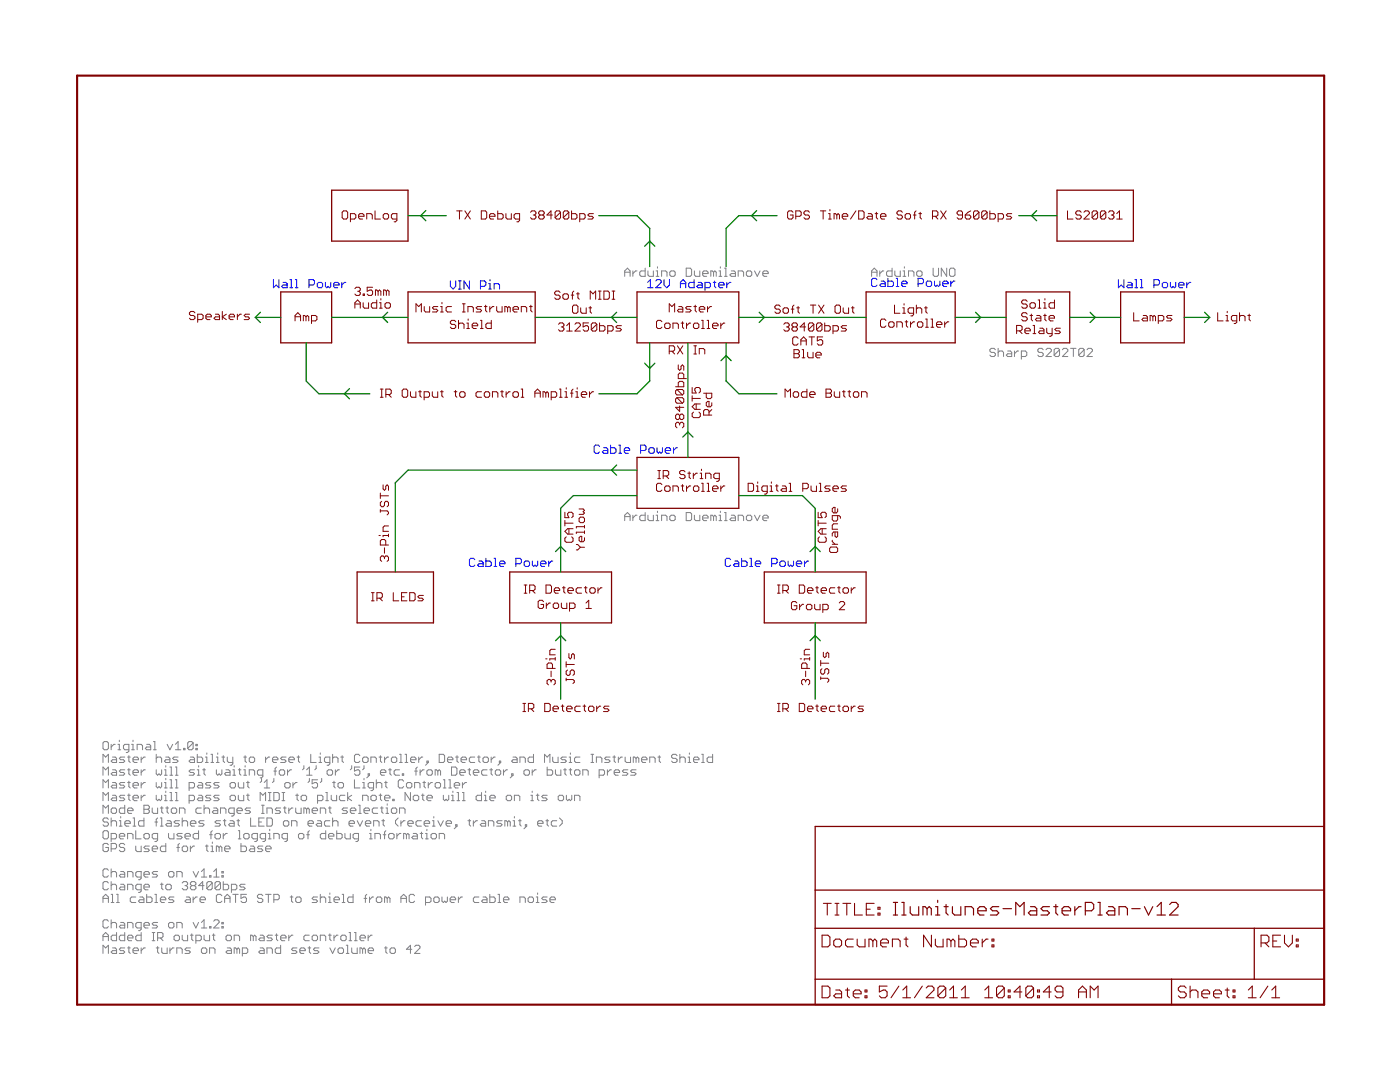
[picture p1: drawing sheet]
<svg xmlns="http://www.w3.org/2000/svg" width="279mm" height="216mm" viewBox="0 0 279 216" stroke-linecap="round" stroke-linejoin="round" font-family="sans-serif">
<g fill="#808080" stroke="#808080" stroke-width=".2">
<path d="M20.6 150.5v1.6z"/>
<path d="M20.6 150.5l.5 .6z"/>
<path d="M21.1 151.1l.5-.6z"/>
<path d="M21.6 150.5v1.6z"/>
<path d="M22.5 151.1h.5z"/>
<path d="M23 151.1l.3 .2z"/>
<path d="M23.3 151.3v.8z"/>
<path d="M22.5 152.1h.8z"/>
<path d="M22.2 151.9l.3 .2z"/>
<path d="M22.2 151.9l.3-.3z"/>
<path d="M22.5 151.6h.8z"/>
<path d="M23.8 152.1h.8z"/>
<path d="M24.9 151.9l-.3 .2z"/>
<path d="M24.6 151.6l.3 .3z"/>
<path d="M24.1 151.6h.5z"/>
<path d="M23.8 151.3l.3 .3z"/>
<path d="M23.8 151.3l.3-.2z"/>
<path d="M24.1 151.1h.8z"/>
<path d="M25.7 150.8v1.1z"/>
<path d="M25.7 151.9l.3 .2z"/>
<path d="M25.5 151.1h.5z"/>
<path d="M26.8 152.1h.6z"/>
<path d="M26.5 151.9l.3 .2z"/>
<path d="M26.5 151.3v.6z"/>
<path d="M26.5 151.3l.3-.2z"/>
<path d="M26.8 151.1h.6z"/>
<path d="M27.4 151.1l.2 .2z"/>
<path d="M27.6 151.3v.3z"/>
<path d="M26.5 151.6h1.1z"/>
<path d="M28.2 151.1v1z"/>
<path d="M28.2 151.6l.5-.5z"/>
<path d="M28.7 151.1h.3z"/>
<path d="M31.2 150.5v1.6z"/>
<path d="M31.2 151.3l.3-.2z"/>
<path d="M31.5 151.1h.5z"/>
<path d="M32 151.1l.3 .2z"/>
<path d="M32.3 151.3v.8z"/>
<path d="M33.1 151.1h.5z"/>
<path d="M33.6 151.1l.3 .2z"/>
<path d="M33.9 151.3v.8z"/>
<path d="M33.1 152.1h.8z"/>
<path d="M32.8 151.9l.3 .2z"/>
<path d="M33.1 151.6l-.3 .3z"/>
<path d="M33.1 151.6h.8z"/>
<path d="M34.5 152.1h.8z"/>
<path d="M35.3 152.1l.2-.2z"/>
<path d="M35.3 151.6l.2 .3z"/>
<path d="M34.7 151.6h.6z"/>
<path d="M34.5 151.3l.2 .3z"/>
<path d="M34.5 151.3l.2-.2z"/>
<path d="M34.7 151.1h.8z"/>
<path d="M38 151.1h.5z"/>
<path d="M38.5 151.1l.3 .2z"/>
<path d="M38.8 151.3v.8z"/>
<path d="M38 152.1h.8z"/>
<path d="M37.7 151.9l.3 .2z"/>
<path d="M38 151.6l-.3 .3z"/>
<path d="M38 151.6h.8z"/>
<path d="M39.4 150.5v1.6z"/>
<path d="M39.4 152.1h.8z"/>
<path d="M40.2 152.1l.2-.2z"/>
<path d="M40.4 151.3v.6z"/>
<path d="M40.2 151.1l.2 .2z"/>
<path d="M39.4 151.1h.8z"/>
<path d="M41 151.1h.3z"/>
<path d="M41.3 151.1v1z"/>
<path d="M41 152.1h.6z"/>
<path d="M41.3 150.2v.3z"/>
<path d="M42.1 150.5h.3z"/>
<path d="M42.4 150.5v1.6z"/>
<path d="M42.1 152.1h.5z"/>
<path d="M43.2 151.1h.3z"/>
<path d="M43.5 151.1v1z"/>
<path d="M43.2 152.1h.5z"/>
<path d="M43.5 150.2v.3z"/>
<path d="M44.6 150.8v1.1z"/>
<path d="M44.6 151.9l.2 .2z"/>
<path d="M44.3 151.1h.5z"/>
<path d="M45.4 151.1v.8z"/>
<path d="M45.4 151.9l.2 .2z"/>
<path d="M45.6 152.1h.9z"/>
<path d="M46.5 151.1v1.3z"/>
<path d="M46.5 152.4l-.3 .3z"/>
<path d="M45.9 152.7h.3z"/>
<path d="M48.9 150.8v1.1z"/>
<path d="M48.9 151.9l.3 .2z"/>
<path d="M48.6 151.1h.6z"/>
<path d="M50 152.1h.5z"/>
<path d="M50.5 152.1l.3-.2z"/>
<path d="M50.8 151.3v.6z"/>
<path d="M50.5 151.1l.3 .2z"/>
<path d="M50 151.1h.5z"/>
<path d="M50 151.1l-.3 .2z"/>
<path d="M49.7 151.3v.6z"/>
<path d="M49.7 151.9l.3 .2z"/>
<path d="M53 151.1v1z"/>
<path d="M53 151.6l.6-.5z"/>
<path d="M53.6 151.1h.2z"/>
<path d="M54.7 152.1h.5z"/>
<path d="M54.4 151.9l.3 .2z"/>
<path d="M54.4 151.3v.6z"/>
<path d="M54.4 151.3l.3-.2z"/>
<path d="M54.7 151.1h.5z"/>
<path d="M55.2 151.1l.3 .2z"/>
<path d="M55.5 151.3v.3z"/>
<path d="M54.4 151.6h1.1z"/>
<path d="M56 152.1h.8z"/>
<path d="M57.1 151.9l-.3 .2z"/>
<path d="M56.8 151.6l.3 .3z"/>
<path d="M56.3 151.6h.5z"/>
<path d="M56 151.3l.3 .3z"/>
<path d="M56 151.3l.3-.2z"/>
<path d="M56.3 151.1h.8z"/>
<path d="M57.9 152.1h.6z"/>
<path d="M57.6 151.9l.3 .2z"/>
<path d="M57.6 151.3v.6z"/>
<path d="M57.6 151.3l.3-.2z"/>
<path d="M57.9 151.1h.6z"/>
<path d="M58.5 151.1l.2 .2z"/>
<path d="M58.7 151.3v.3z"/>
<path d="M57.6 151.6h1.1z"/>
<path d="M59.6 150.8v1.1z"/>
<path d="M59.6 151.9l.2 .2z"/>
<path d="M59.3 151.1h.5z"/>
<path d="M62 150.5v1.6z"/>
<path d="M62 152.1h1.1z"/>
<path d="M63.6 151.1h.3z"/>
<path d="M63.9 151.1v1z"/>
<path d="M63.6 152.1h.6z"/>
<path d="M63.9 150.2v.3z"/>
<path d="M65.3 152.7h.3z"/>
<path d="M65.8 152.4l-.2 .3z"/>
<path d="M65.8 151.1v1.3z"/>
<path d="M65 151.1h.8z"/>
<path d="M65 151.1l-.3 .2z"/>
<path d="M64.7 151.3v.6z"/>
<path d="M64.7 151.9l.3 .2z"/>
<path d="M65 152.1h.8z"/>
<path d="M66.4 150.5v1.6z"/>
<path d="M66.4 151.3l.3-.2z"/>
<path d="M66.7 151.1h.5z"/>
<path d="M67.2 151.1l.3 .2z"/>
<path d="M67.5 151.3v.8z"/>
<path d="M68.3 150.8v1.1z"/>
<path d="M68.3 151.9l.3 .2z"/>
<path d="M68 151.1h.6z"/>
<path d="M71.6 150.5l.2 .3z"/>
<path d="M71 150.5h.6z"/>
<path d="M71 150.5l-.3 .3z"/>
<path d="M70.7 150.8v1.1z"/>
<path d="M70.7 151.9l.3 .2z"/>
<path d="M71 152.1h.6z"/>
<path d="M71.8 151.9l-.2 .2z"/>
<path d="M72.6 152.1h.6z"/>
<path d="M73.5 151.9l-.3 .2z"/>
<path d="M73.5 151.3v.6z"/>
<path d="M73.2 151.1l.3 .2z"/>
<path d="M72.6 151.1h.6z"/>
<path d="M72.4 151.3l.2-.2z"/>
<path d="M72.4 151.3v.6z"/>
<path d="M72.4 151.9l.2 .2z"/>
<path d="M74 151.1v1z"/>
<path d="M74 151.1h.8z"/>
<path d="M74.8 151.1l.3 .2z"/>
<path d="M75.1 151.3v.8z"/>
<path d="M75.9 150.8v1.1z"/>
<path d="M75.9 151.9l.3 .2z"/>
<path d="M75.6 151.1h.6z"/>
<path d="M76.8 151.1v1z"/>
<path d="M76.8 151.6l.5-.5z"/>
<path d="M77.3 151.1h.3z"/>
<path d="M78.4 152.1h.5z"/>
<path d="M79.2 151.9l-.3 .2z"/>
<path d="M79.2 151.3v.6z"/>
<path d="M78.9 151.1l.3 .2z"/>
<path d="M78.4 151.1h.5z"/>
<path d="M78.1 151.3l.3-.2z"/>
<path d="M78.1 151.3v.6z"/>
<path d="M78.1 151.9l.3 .2z"/>
<path d="M79.7 150.5h.3z"/>
<path d="M80 150.5v1.6z"/>
<path d="M79.7 152.1h.6z"/>
<path d="M80.8 150.5h.3z"/>
<path d="M81.1 150.5v1.6z"/>
<path d="M80.8 152.1h.6z"/>
<path d="M82.2 152.1h.5z"/>
<path d="M81.9 151.9l.3 .2z"/>
<path d="M81.9 151.3v.6z"/>
<path d="M82.2 151.1l-.3 .2z"/>
<path d="M82.2 151.1h.5z"/>
<path d="M82.7 151.1l.3 .2z"/>
<path d="M83 151.3v.3z"/>
<path d="M81.9 151.6h1.1z"/>
<path d="M83.6 151.1v1z"/>
<path d="M83.6 151.6l.5-.5z"/>
<path d="M84.1 151.1h.3z"/>
<path d="M85.5 152.1l-.6 .6z"/>
<path d="M85.5 151.9v.2z"/>
<path d="M85.2 151.9h.3z"/>
<path d="M85.2 151.9v.2z"/>
<path d="M85.2 152.1h.3z"/>
<path d="M87.7 150.5v1.6z"/>
<path d="M87.7 152.1h.8z"/>
<path d="M88.7 151.9l-.2 .2z"/>
<path d="M88.7 150.8v1.1z"/>
<path d="M88.5 150.5l.2 .3z"/>
<path d="M87.7 150.5h.8z"/>
<path d="M89.6 152.1h.5z"/>
<path d="M89.3 151.9l.3 .2z"/>
<path d="M89.3 151.3v.6z"/>
<path d="M89.6 151.1l-.3 .2z"/>
<path d="M89.6 151.1h.5z"/>
<path d="M90.1 151.1l.3 .2z"/>
<path d="M90.4 151.3v.3z"/>
<path d="M89.3 151.6h1.1z"/>
<path d="M91.2 150.8v1.1z"/>
<path d="M91.2 151.9l.3 .2z"/>
<path d="M90.9 151.1h.6z"/>
<path d="M92.3 152.1h.5z"/>
<path d="M92 151.9l.3 .2z"/>
<path d="M92 151.3v.6z"/>
<path d="M92 151.3l.3-.2z"/>
<path d="M92.3 151.1h.5z"/>
<path d="M92.8 151.1l.3 .2z"/>
<path d="M93.1 151.3v.3z"/>
<path d="M92 151.6h1.1z"/>
<path d="M93.9 151.1h.8z"/>
<path d="M93.7 151.3l.2-.2z"/>
<path d="M93.7 151.3v.6z"/>
<path d="M93.7 151.9l.2 .2z"/>
<path d="M93.9 152.1h.8z"/>
<path d="M95.6 150.8v1.1z"/>
<path d="M95.6 151.9l.2 .2z"/>
<path d="M95.3 151.1h.5z"/>
<path d="M96.6 152.1h.6z"/>
<path d="M97.2 152.1l.3-.2z"/>
<path d="M97.5 151.3v.6z"/>
<path d="M97.2 151.1l.3 .2z"/>
<path d="M96.6 151.1h.6z"/>
<path d="M96.6 151.1l-.2 .2z"/>
<path d="M96.4 151.3v.6z"/>
<path d="M96.4 151.9l.2 .2z"/>
<path d="M98 151.1v1z"/>
<path d="M98 151.6l.6-.5z"/>
<path d="M98.6 151.1h.2z"/>
<path d="M99.4 152.7l.5-.6z"/>
<path d="M99.9 151.9v.2z"/>
<path d="M99.7 151.9h.2z"/>
<path d="M99.7 151.9v.2z"/>
<path d="M99.7 152.1h.2z"/>
<path d="M102.4 151.1h.5z"/>
<path d="M102.9 151.1l.3 .2z"/>
<path d="M103.2 151.3v.8z"/>
<path d="M102.4 152.1h.8z"/>
<path d="M102.1 151.9l.3 .2z"/>
<path d="M102.1 151.9l.3-.3z"/>
<path d="M102.4 151.6h.8z"/>
<path d="M103.8 151.1v1z"/>
<path d="M103.8 151.1h.8z"/>
<path d="M104.6 151.1l.2 .2z"/>
<path d="M104.8 151.3v.8z"/>
<path d="M106.5 150.5v1.6z"/>
<path d="M105.7 152.1h.8z"/>
<path d="M105.4 151.9l.3 .2z"/>
<path d="M105.4 151.3v.6z"/>
<path d="M105.4 151.3l.3-.2z"/>
<path d="M105.7 151.1h.8z"/>
<path d="M108.7 150.5v1.6z"/>
<path d="M108.7 150.5l.5 .6z"/>
<path d="M109.2 151.1l.5-.6z"/>
<path d="M109.7 150.5v1.6z"/>
<path d="M110.3 151.1v.8z"/>
<path d="M110.3 151.9l.3 .2z"/>
<path d="M110.6 152.1h.8z"/>
<path d="M111.4 151.1v1z"/>
<path d="M111.9 152.1h.9z"/>
<path d="M112.8 152.1l.2-.2z"/>
<path d="M112.8 151.6l.2 .3z"/>
<path d="M112.2 151.6h.6z"/>
<path d="M111.9 151.3l.3 .3z"/>
<path d="M111.9 151.3l.3-.2z"/>
<path d="M112.2 151.1h.8z"/>
<path d="M113.6 151.1h.2z"/>
<path d="M113.8 151.1v1z"/>
<path d="M113.6 152.1h.5z"/>
<path d="M113.8 150.2v.3z"/>
<path d="M114.9 151.1h.8z"/>
<path d="M114.7 151.3l.2-.2z"/>
<path d="M114.7 151.3v.6z"/>
<path d="M114.7 151.9l.2 .2z"/>
<path d="M114.9 152.1h.8z"/>
<path d="M117.9 152.1h.6z"/>
<path d="M118.2 150.5v1.6z"/>
<path d="M117.9 150.5h.6z"/>
<path d="M119 151.1v1z"/>
<path d="M119 151.1h.8z"/>
<path d="M119.8 151.1l.3 .2z"/>
<path d="M120.1 151.3v.8z"/>
<path d="M120.7 152.1h.8z"/>
<path d="M121.5 152.1l.3-.2z"/>
<path d="M121.5 151.6l.3 .3z"/>
<path d="M120.9 151.6h.6z"/>
<path d="M120.7 151.3l.2 .3z"/>
<path d="M120.7 151.3l.2-.2z"/>
<path d="M120.9 151.1h.9z"/>
<path d="M122.6 150.8v1.1z"/>
<path d="M122.6 151.9l.3 .2z"/>
<path d="M122.3 151.1h.6z"/>
<path d="M123.4 151.1v1z"/>
<path d="M123.4 151.6l.5-.5z"/>
<path d="M123.9 151.1h.3z"/>
<path d="M124.8 151.1v.8z"/>
<path d="M124.8 151.9l.2 .2z"/>
<path d="M125 152.1h.8z"/>
<path d="M125.8 151.1v1z"/>
<path d="M126.4 151.1v1z"/>
<path d="M126.4 151.1h.3z"/>
<path d="M126.7 151.1l.2 .2z"/>
<path d="M126.9 151.3v.8z"/>
<path d="M126.9 151.3l.3-.2z"/>
<path d="M127.2 151.1l.3 .2z"/>
<path d="M127.5 151.3v.8z"/>
<path d="M128.3 152.1h.5z"/>
<path d="M128 151.9l.3 .2z"/>
<path d="M128 151.3v.6z"/>
<path d="M128 151.3l.3-.2z"/>
<path d="M128.3 151.1h.5z"/>
<path d="M128.8 151.1l.3 .2z"/>
<path d="M129.1 151.3v.3z"/>
<path d="M128 151.6h1.1z"/>
<path d="M129.7 151.1v1z"/>
<path d="M129.7 151.1h.8z"/>
<path d="M130.5 151.1l.2 .2z"/>
<path d="M130.7 151.3v.8z"/>
<path d="M131.6 150.8v1.1z"/>
<path d="M131.6 151.9l.2 .2z"/>
<path d="M131.3 151.1h.5z"/>
<path d="M134.9 150.5l.2 .3z"/>
<path d="M134.3 150.5h.6z"/>
<path d="M134.3 150.5l-.3 .3z"/>
<path d="M134 150.8v.3z"/>
<path d="M134 151.1l.3 .2z"/>
<path d="M134.3 151.3h.6z"/>
<path d="M134.9 151.3l.2 .3z"/>
<path d="M135.1 151.6v.3z"/>
<path d="M135.1 151.9l-.2 .2z"/>
<path d="M134.3 152.1h.6z"/>
<path d="M134 151.9l.3 .2z"/>
<path d="M135.7 150.5v1.6z"/>
<path d="M135.7 151.3l.2-.2z"/>
<path d="M135.9 151.1h.6z"/>
<path d="M136.5 151.1l.3 .2z"/>
<path d="M136.8 151.3v.8z"/>
<path d="M137.3 151.1h.3z"/>
<path d="M137.6 151.1v1z"/>
<path d="M137.3 152.1h.6z"/>
<path d="M137.6 150.2v.3z"/>
<path d="M138.7 152.1h.5z"/>
<path d="M138.4 151.9l.3 .2z"/>
<path d="M138.4 151.3v.6z"/>
<path d="M138.4 151.3l.3-.2z"/>
<path d="M138.7 151.1h.5z"/>
<path d="M139.2 151.1l.3 .2z"/>
<path d="M139.5 151.3v.3z"/>
<path d="M138.4 151.6h1.1z"/>
<path d="M140 150.5h.3z"/>
<path d="M140.3 150.5v1.6z"/>
<path d="M140 152.1h.6z"/>
<path d="M142.2 150.5v1.6z"/>
<path d="M141.4 152.1h.8z"/>
<path d="M141.1 151.9l.3 .2z"/>
<path d="M141.1 151.3v.6z"/>
<path d="M141.1 151.3l.3-.2z"/>
<path d="M141.4 151.1h.8z"/>
<path d="M20.6 153.1v1.6z"/>
<path d="M20.6 153.1l.5 .5z"/>
<path d="M21.1 153.6l.5-.5z"/>
<path d="M21.6 153.1v1.6z"/>
<path d="M22.5 153.6h.5z"/>
<path d="M23 153.6l.3 .3z"/>
<path d="M23.3 153.9v.8z"/>
<path d="M22.5 154.7h.8z"/>
<path d="M22.2 154.4l.3 .3z"/>
<path d="M22.2 154.4l.3-.3z"/>
<path d="M22.5 154.1h.8z"/>
<path d="M23.8 154.7h.8z"/>
<path d="M24.9 154.4l-.3 .3z"/>
<path d="M24.6 154.1l.3 .3z"/>
<path d="M24.1 154.1h.5z"/>
<path d="M23.8 153.9l.3 .2z"/>
<path d="M23.8 153.9l.3-.3z"/>
<path d="M24.1 153.6h.8z"/>
<path d="M25.7 153.3v1.1z"/>
<path d="M25.7 154.4l.3 .3z"/>
<path d="M25.5 153.6h.5z"/>
<path d="M26.8 154.7h.6z"/>
<path d="M26.5 154.4l.3 .3z"/>
<path d="M26.5 153.9v.5z"/>
<path d="M26.5 153.9l.3-.3z"/>
<path d="M26.8 153.6h.6z"/>
<path d="M27.4 153.6l.2 .3z"/>
<path d="M27.6 153.9v.2z"/>
<path d="M26.5 154.1h1.1z"/>
<path d="M28.2 153.6v1.1z"/>
<path d="M28.2 154.1l.5-.5z"/>
<path d="M28.7 153.6h.3z"/>
<path d="M31.2 153.6v.8z"/>
<path d="M31.2 154.4l.3 .3z"/>
<path d="M31.5 154.7l.2-.3z"/>
<path d="M31.7 154.4l.3 .3z"/>
<path d="M32.3 154.4l-.3 .3z"/>
<path d="M32.3 153.6v.8z"/>
<path d="M32.8 153.6h.3z"/>
<path d="M33.1 153.6v1.1z"/>
<path d="M32.8 154.7h.6z"/>
<path d="M33.1 152.8v.3z"/>
<path d="M33.9 153.1h.3z"/>
<path d="M34.2 153.1v1.6z"/>
<path d="M33.9 154.7h.6z"/>
<path d="M35 153.1h.3z"/>
<path d="M35.3 153.1v1.6z"/>
<path d="M35 154.7h.5z"/>
<path d="M37.7 154.7h.8z"/>
<path d="M38.8 154.4l-.3 .3z"/>
<path d="M38.5 154.1l.3 .3z"/>
<path d="M38 154.1h.5z"/>
<path d="M37.7 153.9l.3 .2z"/>
<path d="M38 153.6l-.3 .3z"/>
<path d="M38 153.6h.8z"/>
<path d="M39.4 153.6h.2z"/>
<path d="M39.6 153.6v1.1z"/>
<path d="M39.4 154.7h.5z"/>
<path d="M39.6 152.8v.3z"/>
<path d="M40.7 153.3v1.1z"/>
<path d="M40.7 154.4l.3 .3z"/>
<path d="M40.4 153.6h.6z"/>
<path d="M43.2 153.6v.8z"/>
<path d="M43.2 154.4l.3 .3z"/>
<path d="M43.5 154.7l.2-.3z"/>
<path d="M43.7 154.4l.3 .3z"/>
<path d="M44 154.7l.3-.3z"/>
<path d="M44.3 153.6v.8z"/>
<path d="M45.1 153.6h.5z"/>
<path d="M45.6 153.6l.3 .3z"/>
<path d="M45.9 153.9v.8z"/>
<path d="M45.1 154.7h.8z"/>
<path d="M44.8 154.4l.3 .3z"/>
<path d="M45.1 154.1l-.3 .3z"/>
<path d="M45.1 154.1h.8z"/>
<path d="M46.5 153.6h.2z"/>
<path d="M46.7 153.6v1.1z"/>
<path d="M46.5 154.7h.5z"/>
<path d="M46.7 152.8v.3z"/>
<path d="M47.8 153.3v1.1z"/>
<path d="M47.8 154.4l.3 .3z"/>
<path d="M47.6 153.6h.5z"/>
<path d="M48.6 153.6h.3z"/>
<path d="M48.9 153.6v1.1z"/>
<path d="M48.6 154.7h.6z"/>
<path d="M48.9 152.8v.3z"/>
<path d="M49.7 153.6v1.1z"/>
<path d="M49.7 153.6h.8z"/>
<path d="M50.5 153.6l.3 .3z"/>
<path d="M50.8 153.9v.8z"/>
<path d="M51.9 155.2h.3z"/>
<path d="M52.2 155.2l.3-.2z"/>
<path d="M52.5 153.6v1.4z"/>
<path d="M51.6 153.6h.9z"/>
<path d="M51.4 153.9l.2-.3z"/>
<path d="M51.4 153.9v.5z"/>
<path d="M51.4 154.4l.2 .3z"/>
<path d="M51.6 154.7h.9z"/>
<path d="M54.9 153.3v1.4z"/>
<path d="M54.9 153.3l.3-.2z"/>
<path d="M54.7 153.9h.5z"/>
<path d="M56 154.7h.6z"/>
<path d="M56.8 154.4l-.2 .3z"/>
<path d="M56.8 153.9v.5z"/>
<path d="M56.6 153.6l.2 .3z"/>
<path d="M56 153.6h.6z"/>
<path d="M55.7 153.9l.3-.3z"/>
<path d="M55.7 153.9v.5z"/>
<path d="M55.7 154.4l.3 .3z"/>
<path d="M57.4 153.6v1.1z"/>
<path d="M57.4 154.1l.5-.5z"/>
<path d="M57.9 153.6h.3z"/>
<path d="M60.6 152.8v.5z"/>
<path d="M60.4 153.6l.2-.3z"/>
<path d="M61.2 153.6l.5-.5z"/>
<path d="M61.7 153.1v1.6z"/>
<path d="M61.2 154.7h1.1z"/>
<path d="M63.1 152.8v.5z"/>
<path d="M63.1 153.3l-.3 .3z"/>
<path d="M65.6 154.7h.5z"/>
<path d="M66.1 154.7l.3-.3z"/>
<path d="M66.4 153.9v.5z"/>
<path d="M66.1 153.6l.3 .3z"/>
<path d="M65.6 153.6h.5z"/>
<path d="M65.3 153.9l.3-.3z"/>
<path d="M65.3 153.9v.5z"/>
<path d="M65.3 154.4l.3 .3z"/>
<path d="M66.9 153.6v1.1z"/>
<path d="M66.9 154.1l.6-.5z"/>
<path d="M67.5 153.6h.2z"/>
<path d="M70.2 152.8v.5z"/>
<path d="M70.2 153.3l-.3 .3z"/>
<path d="M70.7 153.1h1.1z"/>
<path d="M70.7 153.1v.8z"/>
<path d="M70.7 153.9l.6-.3z"/>
<path d="M71.3 153.6h.3z"/>
<path d="M71.6 153.6l.2 .3z"/>
<path d="M71.8 153.9v.5z"/>
<path d="M71.8 154.4l-.2 .3z"/>
<path d="M71 154.7h.6z"/>
<path d="M70.7 154.4l.3 .3z"/>
<path d="M72.6 152.8v.5z"/>
<path d="M72.4 153.6l.2-.3z"/>
<path d="M73.2 155.2l.5-.5z"/>
<path d="M73.7 154.4v.3z"/>
<path d="M73.5 154.4h.2z"/>
<path d="M73.5 154.4v.3z"/>
<path d="M73.5 154.7h.2z"/>
<path d="M76.2 154.7h.5z"/>
<path d="M75.9 154.4l.3 .3z"/>
<path d="M75.9 153.9v.5z"/>
<path d="M75.9 153.9l.3-.3z"/>
<path d="M76.2 153.6h.5z"/>
<path d="M76.7 153.6l.3 .3z"/>
<path d="M77 153.9v.2z"/>
<path d="M75.9 154.1h1.1z"/>
<path d="M77.8 153.3v1.1z"/>
<path d="M77.8 154.4l.3 .3z"/>
<path d="M77.6 153.6h.5z"/>
<path d="M78.9 153.6h.8z"/>
<path d="M78.7 153.9l.2-.3z"/>
<path d="M78.7 153.9v.5z"/>
<path d="M78.7 154.4l.2 .3z"/>
<path d="M78.9 154.7h.8z"/>
<path d="M80.3 154.4v.3z"/>
<path d="M80.3 154.4h.3z"/>
<path d="M80.6 154.4v.3z"/>
<path d="M80.3 154.7h.3z"/>
<path d="M83 153.3v1.4z"/>
<path d="M83.3 153.1l-.3 .2z"/>
<path d="M82.7 153.9h.6z"/>
<path d="M83.8 153.6v1.1z"/>
<path d="M84.4 153.6l-.6 .5z"/>
<path d="M84.4 153.6h.2z"/>
<path d="M85.5 154.7h.5z"/>
<path d="M86.3 154.4l-.3 .3z"/>
<path d="M86.3 153.9v.5z"/>
<path d="M86 153.6l.3 .3z"/>
<path d="M85.5 153.6h.5z"/>
<path d="M85.2 153.9l.3-.3z"/>
<path d="M85.2 153.9v.5z"/>
<path d="M85.2 154.4l.3 .3z"/>
<path d="M86.8 153.6v1.1z"/>
<path d="M86.8 153.6h.3z"/>
<path d="M87.1 153.6l.3 .3z"/>
<path d="M87.4 153.9v.8z"/>
<path d="M87.4 153.9l.3-.3z"/>
<path d="M87.7 153.6l.2 .3z"/>
<path d="M87.9 153.9v.8z"/>
<path d="M90.1 153.1v1.6z"/>
<path d="M90.1 154.7h.8z"/>
<path d="M91.2 154.4l-.3 .3z"/>
<path d="M91.2 153.3v1.1z"/>
<path d="M90.9 153.1l.3 .2z"/>
<path d="M90.1 153.1h.8z"/>
<path d="M92 154.7h.6z"/>
<path d="M91.8 154.4l.2 .3z"/>
<path d="M91.8 153.9v.5z"/>
<path d="M92 153.6l-.2 .3z"/>
<path d="M92 153.6h.6z"/>
<path d="M92.6 153.6l.2 .3z"/>
<path d="M92.8 153.9v.2z"/>
<path d="M91.8 154.1h1z"/>
<path d="M93.7 153.3v1.1z"/>
<path d="M93.7 154.4l.2 .3z"/>
<path d="M93.4 153.6h.5z"/>
<path d="M94.7 154.7h.6z"/>
<path d="M94.5 154.4l.2 .3z"/>
<path d="M94.5 153.9v.5z"/>
<path d="M94.5 153.9l.2-.3z"/>
<path d="M94.7 153.6h.6z"/>
<path d="M95.3 153.6l.3 .3z"/>
<path d="M95.6 153.9v.2z"/>
<path d="M94.5 154.1h1.1z"/>
<path d="M96.4 153.6h.8z"/>
<path d="M96.1 153.9l.3-.3z"/>
<path d="M96.1 153.9v.5z"/>
<path d="M96.1 154.4l.3 .3z"/>
<path d="M96.4 154.7h.8z"/>
<path d="M98 153.3v1.1z"/>
<path d="M98 154.4l.3 .3z"/>
<path d="M97.7 153.6h.6z"/>
<path d="M99.1 154.7h.6z"/>
<path d="M99.7 154.7l.2-.3z"/>
<path d="M99.9 153.9v.5z"/>
<path d="M99.7 153.6l.2 .3z"/>
<path d="M99.1 153.6h.6z"/>
<path d="M99.1 153.6l-.3 .3z"/>
<path d="M98.8 153.9v.5z"/>
<path d="M98.8 154.4l.3 .3z"/>
<path d="M100.5 153.6v1.1z"/>
<path d="M100.5 154.1l.5-.5z"/>
<path d="M101 153.6h.3z"/>
<path d="M101.8 155.2l.6-.5z"/>
<path d="M102.4 154.4v.3z"/>
<path d="M102.1 154.4h.3z"/>
<path d="M102.1 154.4v.3z"/>
<path d="M102.1 154.7h.3z"/>
<path d="M104.8 154.7h.6z"/>
<path d="M105.4 154.7l.3-.3z"/>
<path d="M105.7 153.9v.5z"/>
<path d="M105.4 153.6l.3 .3z"/>
<path d="M104.8 153.6h.6z"/>
<path d="M104.6 153.9l.2-.3z"/>
<path d="M104.6 153.9v.5z"/>
<path d="M104.6 154.4l.2 .3z"/>
<path d="M106.2 153.6v1.1z"/>
<path d="M106.2 154.1l.5-.5z"/>
<path d="M106.7 153.6h.3z"/>
<path d="M109.2 153.1v1.6z"/>
<path d="M109.2 154.7h.8z"/>
<path d="M110.3 154.4l-.3 .3z"/>
<path d="M110.3 153.9v.5z"/>
<path d="M110 153.6l.3 .3z"/>
<path d="M109.2 153.6h.8z"/>
<path d="M110.8 153.6v.8z"/>
<path d="M110.8 154.4l.3 .3z"/>
<path d="M111.1 154.7h.8z"/>
<path d="M111.9 153.6v1.1z"/>
<path d="M112.8 153.3v1.1z"/>
<path d="M112.8 154.4l.2 .3z"/>
<path d="M112.5 153.6h.5z"/>
<path d="M113.8 153.3v1.1z"/>
<path d="M113.8 154.4l.3 .3z"/>
<path d="M113.6 153.6h.5z"/>
<path d="M114.9 154.7h.6z"/>
<path d="M115.7 154.4l-.2 .3z"/>
<path d="M115.7 153.9v.5z"/>
<path d="M115.5 153.6l.2 .3z"/>
<path d="M114.9 153.6h.6z"/>
<path d="M114.7 153.9l.2-.3z"/>
<path d="M114.7 153.9v.5z"/>
<path d="M114.7 154.4l.2 .3z"/>
<path d="M116.3 153.6v1.1z"/>
<path d="M116.3 153.6h.8z"/>
<path d="M117.1 153.6l.3 .3z"/>
<path d="M117.4 153.9v.8z"/>
<path d="M119.6 153.6v1.6z"/>
<path d="M119.6 153.6h.8z"/>
<path d="M120.4 153.6l.2 .3z"/>
<path d="M120.6 153.9v.5z"/>
<path d="M120.6 154.4l-.2 .3z"/>
<path d="M119.6 154.7h.8z"/>
<path d="M121.2 153.6v1.1z"/>
<path d="M121.2 154.1l.6-.5z"/>
<path d="M121.8 153.6h.2z"/>
<path d="M122.9 154.7h.5z"/>
<path d="M122.6 154.4l.3 .3z"/>
<path d="M122.6 153.9v.5z"/>
<path d="M122.6 153.9l.3-.3z"/>
<path d="M122.9 153.6h.5z"/>
<path d="M123.4 153.6l.3 .3z"/>
<path d="M123.7 153.9v.2z"/>
<path d="M122.6 154.1h1.1z"/>
<path d="M124.2 154.7h.8z"/>
<path d="M125 154.7l.3-.3z"/>
<path d="M125 154.1l.3 .3z"/>
<path d="M124.5 154.1h.5z"/>
<path d="M124.2 153.9l.3 .2z"/>
<path d="M124.2 153.9l.3-.3z"/>
<path d="M124.5 153.6h.8z"/>
<path d="M125.9 154.7h.8z"/>
<path d="M126.7 154.7l.2-.3z"/>
<path d="M126.7 154.1l.2 .3z"/>
<path d="M126.1 154.1h.6z"/>
<path d="M125.9 153.9l.2 .2z"/>
<path d="M125.9 153.9l.2-.3z"/>
<path d="M126.1 153.6h.8z"/>
<path d="M20.6 155.6v1.6z"/>
<path d="M20.6 155.6l.5 .5z"/>
<path d="M21.1 156.1l.5-.5z"/>
<path d="M21.6 155.6v1.6z"/>
<path d="M22.5 156.1h.5z"/>
<path d="M23 156.1l.3 .3z"/>
<path d="M23.3 156.4v.8z"/>
<path d="M22.5 157.2h.8z"/>
<path d="M22.2 157l.3 .2z"/>
<path d="M22.2 157l.3-.3z"/>
<path d="M22.5 156.7h.8z"/>
<path d="M23.8 157.2h.8z"/>
<path d="M24.9 157l-.3 .2z"/>
<path d="M24.6 156.7l.3 .3z"/>
<path d="M24.1 156.7h.5z"/>
<path d="M23.8 156.4l.3 .3z"/>
<path d="M23.8 156.4l.3-.3z"/>
<path d="M24.1 156.1h.8z"/>
<path d="M25.7 155.9v1.1z"/>
<path d="M25.7 157l.3 .2z"/>
<path d="M25.5 156.1h.5z"/>
<path d="M26.8 157.2h.6z"/>
<path d="M26.5 157l.3 .2z"/>
<path d="M26.5 156.4v.6z"/>
<path d="M26.5 156.4l.3-.3z"/>
<path d="M26.8 156.1h.6z"/>
<path d="M27.4 156.1l.2 .3z"/>
<path d="M27.6 156.4v.3z"/>
<path d="M26.5 156.7h1.1z"/>
<path d="M28.2 156.1v1.1z"/>
<path d="M28.2 156.7l.5-.6z"/>
<path d="M28.7 156.1h.3z"/>
<path d="M31.2 156.1v.9z"/>
<path d="M31.2 157l.3 .2z"/>
<path d="M31.5 157.2l.2-.2z"/>
<path d="M31.7 157l.3 .2z"/>
<path d="M32.3 157l-.3 .2z"/>
<path d="M32.3 156.1v.9z"/>
<path d="M32.8 156.1h.3z"/>
<path d="M33.1 156.1v1.1z"/>
<path d="M32.8 157.2h.6z"/>
<path d="M33.1 155.3v.3z"/>
<path d="M33.9 155.6h.3z"/>
<path d="M34.2 155.6v1.6z"/>
<path d="M33.9 157.2h.6z"/>
<path d="M35 155.6h.3z"/>
<path d="M35.3 155.6v1.6z"/>
<path d="M35 157.2h.5z"/>
<path d="M37.7 156.1v1.7z"/>
<path d="M37.7 156.1h.8z"/>
<path d="M38.5 156.1l.3 .3z"/>
<path d="M38.8 156.4v.6z"/>
<path d="M38.8 157l-.3 .2z"/>
<path d="M37.7 157.2h.8z"/>
<path d="M39.6 156.1h.6z"/>
<path d="M40.2 156.1l.2 .3z"/>
<path d="M40.4 156.4v.8z"/>
<path d="M39.6 157.2h.8z"/>
<path d="M39.4 157l.2 .2z"/>
<path d="M39.4 157l.2-.3z"/>
<path d="M39.6 156.7h.8z"/>
<path d="M41 157.2h.8z"/>
<path d="M42.1 157l-.3 .2z"/>
<path d="M41.8 156.7l.3 .3z"/>
<path d="M41.3 156.7h.5z"/>
<path d="M41 156.4l.3 .3z"/>
<path d="M41 156.4l.3-.3z"/>
<path d="M41.3 156.1h.8z"/>
<path d="M42.7 157.2h.8z"/>
<path d="M43.5 157.2l.2-.2z"/>
<path d="M43.5 156.7l.2 .3z"/>
<path d="M42.9 156.7h.6z"/>
<path d="M42.7 156.4l.2 .3z"/>
<path d="M42.9 156.1l-.2 .3z"/>
<path d="M42.9 156.1h.8z"/>
<path d="M46.2 157.2h.5z"/>
<path d="M47 157l-.3 .2z"/>
<path d="M47 156.4v.6z"/>
<path d="M46.7 156.1l.3 .3z"/>
<path d="M46.2 156.1h.5z"/>
<path d="M45.9 156.4l.3-.3z"/>
<path d="M45.9 156.4v.6z"/>
<path d="M45.9 157l.3 .2z"/>
<path d="M47.6 156.1v.9z"/>
<path d="M47.6 157l.2 .2z"/>
<path d="M47.8 157.2h.8z"/>
<path d="M48.6 156.1v1.1z"/>
<path d="M49.5 155.9v1.1z"/>
<path d="M49.5 157l.2 .2z"/>
<path d="M49.2 156.1h.5z"/>
<path d="M52.2 155.3v.6z"/>
<path d="M51.9 156.1l.3-.2z"/>
<path d="M52.7 156.1l.6-.5z"/>
<path d="M53.3 155.6v1.6z"/>
<path d="M52.7 157.2h1.1z"/>
<path d="M54.7 155.3v.6z"/>
<path d="M54.7 155.9l-.3 .2z"/>
<path d="M57.1 157.2h.5z"/>
<path d="M57.6 157.2l.3-.2z"/>
<path d="M57.9 156.4v.6z"/>
<path d="M57.6 156.1l.3 .3z"/>
<path d="M57.1 156.1h.5z"/>
<path d="M56.8 156.4l.3-.3z"/>
<path d="M56.8 156.4v.6z"/>
<path d="M56.8 157l.3 .2z"/>
<path d="M58.5 156.1v1.1z"/>
<path d="M58.5 156.7l.5-.6z"/>
<path d="M59 156.1h.3z"/>
<path d="M61.7 155.3v.6z"/>
<path d="M61.5 156.1l.2-.2z"/>
<path d="M62.3 155.6h1.1z"/>
<path d="M62.3 155.6v.8z"/>
<path d="M62.3 156.4l.5-.3z"/>
<path d="M62.8 156.1h.3z"/>
<path d="M63.1 156.1l.3 .3z"/>
<path d="M63.4 156.4v.6z"/>
<path d="M63.4 157l-.3 .2z"/>
<path d="M62.5 157.2h.6z"/>
<path d="M62.3 157l.2 .2z"/>
<path d="M64.2 155.3v.6z"/>
<path d="M64.2 155.9l-.3 .2z"/>
<path d="M66.7 155.9v1.1z"/>
<path d="M66.7 157l.2 .2z"/>
<path d="M66.4 156.1h.5z"/>
<path d="M67.7 157.2h.6z"/>
<path d="M68.3 157.2l.3-.2z"/>
<path d="M68.6 156.4v.6z"/>
<path d="M68.3 156.1l.3 .3z"/>
<path d="M67.7 156.1h.6z"/>
<path d="M67.5 156.4l.2-.3z"/>
<path d="M67.5 156.4v.6z"/>
<path d="M67.5 157l.2 .2z"/>
<path d="M70.7 155.6v1.6z"/>
<path d="M70.7 157.2h1.1z"/>
<path d="M72.4 156.1h.2z"/>
<path d="M72.6 156.1v1.1z"/>
<path d="M72.4 157.2h.5z"/>
<path d="M72.6 155.3v.3z"/>
<path d="M74 157.8h.3z"/>
<path d="M74.3 157.8l.2-.3z"/>
<path d="M74.5 156.1v1.4z"/>
<path d="M73.7 156.1h.8z"/>
<path d="M73.5 156.4l.2-.3z"/>
<path d="M73.5 156.4v.6z"/>
<path d="M73.5 157l.2 .2z"/>
<path d="M73.7 157.2h.8z"/>
<path d="M75.1 155.6v1.6z"/>
<path d="M75.1 156.4l.3-.3z"/>
<path d="M75.4 156.1h.5z"/>
<path d="M75.9 156.1l.3 .3z"/>
<path d="M76.2 156.4v.8z"/>
<path d="M77 155.9v1.1z"/>
<path d="M77 157l.3 .2z"/>
<path d="M76.8 156.1h.5z"/>
<path d="M80.3 155.6l.3 .3z"/>
<path d="M79.7 155.6h.6z"/>
<path d="M79.7 155.6l-.2 .3z"/>
<path d="M79.5 155.9v1.1z"/>
<path d="M79.5 157l.2 .2z"/>
<path d="M79.7 157.2h.6z"/>
<path d="M80.3 157.2l.3-.2z"/>
<path d="M81.4 157.2h.5z"/>
<path d="M81.9 157.2l.3-.2z"/>
<path d="M82.2 156.4v.6z"/>
<path d="M81.9 156.1l.3 .3z"/>
<path d="M81.4 156.1h.5z"/>
<path d="M81.1 156.4l.3-.3z"/>
<path d="M81.1 156.4v.6z"/>
<path d="M81.1 157l.3 .2z"/>
<path d="M82.7 156.1v1.1z"/>
<path d="M82.7 156.1h.9z"/>
<path d="M83.6 156.1l.2 .3z"/>
<path d="M83.8 156.4v.8z"/>
<path d="M84.6 155.9v1.1z"/>
<path d="M84.6 157l.3 .2z"/>
<path d="M84.4 156.1h.5z"/>
<path d="M85.5 156.1v1.1z"/>
<path d="M85.5 156.7l.5-.6z"/>
<path d="M86 156.1h.3z"/>
<path d="M87.1 157.2h.6z"/>
<path d="M87.7 157.2l.2-.2z"/>
<path d="M87.9 156.4v.6z"/>
<path d="M87.7 156.1l.2 .3z"/>
<path d="M87.1 156.1h.6z"/>
<path d="M87.1 156.1l-.3 .3z"/>
<path d="M86.8 156.4v.6z"/>
<path d="M86.8 157l.3 .2z"/>
<path d="M88.5 155.6h.3z"/>
<path d="M88.8 155.6v1.6z"/>
<path d="M88.5 157.2h.5z"/>
<path d="M89.6 155.6h.2z"/>
<path d="M89.8 155.6v1.6z"/>
<path d="M89.6 157.2h.5z"/>
<path d="M90.9 157.2h.6z"/>
<path d="M90.7 157l.2 .2z"/>
<path d="M90.7 156.4v.6z"/>
<path d="M90.7 156.4l.2-.3z"/>
<path d="M90.9 156.1h.6z"/>
<path d="M91.5 156.1l.2 .3z"/>
<path d="M91.7 156.4v.3z"/>
<path d="M90.7 156.7h1z"/>
<path d="M92.3 156.1v1.1z"/>
<path d="M92.3 156.7l.5-.6z"/>
<path d="M92.8 156.1h.3z"/>
<path d="M20.6 158.1v1.7z"/>
<path d="M20.6 158.1l.5 .6z"/>
<path d="M21.1 158.7l.5-.6z"/>
<path d="M21.6 158.1v1.7z"/>
<path d="M22.5 158.7h.5z"/>
<path d="M23 158.7l.3 .2z"/>
<path d="M23.3 158.9v.9z"/>
<path d="M22.5 159.8h.8z"/>
<path d="M22.2 159.5l.3 .3z"/>
<path d="M22.2 159.5l.3-.3z"/>
<path d="M22.5 159.2h.8z"/>
<path d="M23.8 159.8h.8z"/>
<path d="M24.9 159.5l-.3 .3z"/>
<path d="M24.6 159.2l.3 .3z"/>
<path d="M24.1 159.2h.5z"/>
<path d="M23.8 158.9l.3 .3z"/>
<path d="M23.8 158.9l.3-.2z"/>
<path d="M24.1 158.7h.8z"/>
<path d="M25.7 158.4v1.1z"/>
<path d="M25.7 159.5l.3 .3z"/>
<path d="M25.5 158.7h.5z"/>
<path d="M26.8 159.8h.6z"/>
<path d="M26.5 159.5l.3 .3z"/>
<path d="M26.5 158.9v.6z"/>
<path d="M26.5 158.9l.3-.2z"/>
<path d="M26.8 158.7h.6z"/>
<path d="M27.4 158.7l.2 .2z"/>
<path d="M27.6 158.9v.3z"/>
<path d="M26.5 159.2h1.1z"/>
<path d="M28.2 158.7v1.1z"/>
<path d="M28.2 159.2l.5-.5z"/>
<path d="M28.7 158.7h.3z"/>
<path d="M31.2 158.7v.8z"/>
<path d="M31.2 159.5l.3 .3z"/>
<path d="M31.5 159.8l.2-.3z"/>
<path d="M31.7 159.5l.3 .3z"/>
<path d="M32.3 159.5l-.3 .3z"/>
<path d="M32.3 158.7v.8z"/>
<path d="M32.8 158.7h.3z"/>
<path d="M33.1 158.7v1.1z"/>
<path d="M32.8 159.8h.6z"/>
<path d="M33.1 157.9v.2z"/>
<path d="M33.9 158.1h.3z"/>
<path d="M34.2 158.1v1.7z"/>
<path d="M33.9 159.8h.6z"/>
<path d="M35 158.1h.3z"/>
<path d="M35.3 158.1v1.7z"/>
<path d="M35 159.8h.5z"/>
<path d="M37.7 158.7v1.6z"/>
<path d="M37.7 158.7h.8z"/>
<path d="M38.5 158.7l.3 .2z"/>
<path d="M38.8 158.9v.6z"/>
<path d="M38.8 159.5l-.3 .3z"/>
<path d="M37.7 159.8h.8z"/>
<path d="M39.6 158.7h.6z"/>
<path d="M40.2 158.7l.2 .2z"/>
<path d="M40.4 158.9v.9z"/>
<path d="M39.6 159.8h.8z"/>
<path d="M39.4 159.5l.2 .3z"/>
<path d="M39.4 159.5l.2-.3z"/>
<path d="M39.6 159.2h.8z"/>
<path d="M41 159.8h.8z"/>
<path d="M42.1 159.5l-.3 .3z"/>
<path d="M41.8 159.2l.3 .3z"/>
<path d="M41.3 159.2h.5z"/>
<path d="M41 158.9l.3 .3z"/>
<path d="M41 158.9l.3-.2z"/>
<path d="M41.3 158.7h.8z"/>
<path d="M42.7 159.8h.8z"/>
<path d="M43.5 159.8l.2-.3z"/>
<path d="M43.5 159.2l.2 .3z"/>
<path d="M42.9 159.2h.6z"/>
<path d="M42.7 158.9l.2 .3z"/>
<path d="M42.9 158.7l-.2 .2z"/>
<path d="M42.9 158.7h.8z"/>
<path d="M46.2 159.8h.5z"/>
<path d="M47 159.5l-.3 .3z"/>
<path d="M47 158.9v.6z"/>
<path d="M46.7 158.7l.3 .2z"/>
<path d="M46.2 158.7h.5z"/>
<path d="M45.9 158.9l.3-.2z"/>
<path d="M45.9 158.9v.6z"/>
<path d="M45.9 159.5l.3 .3z"/>
<path d="M47.6 158.7v.8z"/>
<path d="M47.6 159.5l.2 .3z"/>
<path d="M47.8 159.8h.8z"/>
<path d="M48.6 158.7v1.1z"/>
<path d="M49.5 158.4v1.1z"/>
<path d="M49.5 159.5l.2 .3z"/>
<path d="M49.2 158.7h.5z"/>
<path d="M51.9 158.1v1.7z"/>
<path d="M51.9 158.1l.6 .6z"/>
<path d="M52.5 158.7l.5-.6z"/>
<path d="M53 158.1v1.7z"/>
<path d="M53.6 159.8h.5z"/>
<path d="M53.8 158.1v1.7z"/>
<path d="M53.6 158.1h.5z"/>
<path d="M54.7 158.1v1.7z"/>
<path d="M54.7 159.8h.8z"/>
<path d="M55.5 159.8l.2-.3z"/>
<path d="M55.7 158.4v1.1z"/>
<path d="M55.5 158.1l.2 .3z"/>
<path d="M54.7 158.1h.8z"/>
<path d="M56.3 159.8h.5z"/>
<path d="M56.6 158.1v1.7z"/>
<path d="M56.3 158.1h.5z"/>
<path d="M59.3 158.4v1.1z"/>
<path d="M59.3 159.5l.3 .3z"/>
<path d="M59 158.7h.6z"/>
<path d="M60.4 159.8h.5z"/>
<path d="M61.2 159.5l-.3 .3z"/>
<path d="M61.2 158.9v.6z"/>
<path d="M60.9 158.7l.3 .2z"/>
<path d="M60.4 158.7h.5z"/>
<path d="M60.1 158.9l.3-.2z"/>
<path d="M60.1 158.9v.6z"/>
<path d="M60.1 159.5l.3 .3z"/>
<path d="M63.4 158.7v1.6z"/>
<path d="M63.4 158.7h.8z"/>
<path d="M64.2 158.7l.3 .2z"/>
<path d="M64.5 158.9v.6z"/>
<path d="M64.5 159.5l-.3 .3z"/>
<path d="M63.4 159.8h.8z"/>
<path d="M65 158.1h.3z"/>
<path d="M65.3 158.1v1.7z"/>
<path d="M65 159.8h.6z"/>
<path d="M66.1 158.7v.8z"/>
<path d="M66.1 159.5l.3 .3z"/>
<path d="M66.4 159.8h.8z"/>
<path d="M67.2 158.7v1.1z"/>
<path d="M68 158.7h.8z"/>
<path d="M67.7 158.9l.3-.2z"/>
<path d="M67.7 158.9v.6z"/>
<path d="M67.7 159.5l.3 .3z"/>
<path d="M68 159.8h.8z"/>
<path d="M69.4 158.1v1.7z"/>
<path d="M69.4 159.2l.8 .6z"/>
<path d="M69.4 159.2l.8-.5z"/>
<path d="M72.4 158.7v1.1z"/>
<path d="M72.4 158.7h.8z"/>
<path d="M73.2 158.7l.3 .2z"/>
<path d="M73.5 158.9v.9z"/>
<path d="M74.3 159.8h.5z"/>
<path d="M74.8 159.8l.3-.3z"/>
<path d="M75.1 158.9v.6z"/>
<path d="M74.8 158.7l.3 .2z"/>
<path d="M74.3 158.7h.5z"/>
<path d="M74 158.9l.3-.2z"/>
<path d="M74 158.9v.6z"/>
<path d="M74 159.5l.3 .3z"/>
<path d="M75.9 158.4v1.1z"/>
<path d="M75.9 159.5l.3 .3z"/>
<path d="M75.6 158.7h.6z"/>
<path d="M77 159.8h.6z"/>
<path d="M76.8 159.5l.2 .3z"/>
<path d="M76.8 158.9v.6z"/>
<path d="M76.8 158.9l.2-.2z"/>
<path d="M77 158.7h.6z"/>
<path d="M77.6 158.7l.2 .2z"/>
<path d="M77.8 158.9v.3z"/>
<path d="M76.8 159.2h1z"/>
<path d="M78.4 159.5v.3z"/>
<path d="M78.4 159.5h.3z"/>
<path d="M78.7 159.5v.3z"/>
<path d="M78.4 159.8h.3z"/>
<path d="M80.8 158.1v1.7z"/>
<path d="M80.8 158.1l1.1 1.7z"/>
<path d="M81.9 158.1v1.7z"/>
<path d="M82.7 159.8h.6z"/>
<path d="M83.3 159.8l.3-.3z"/>
<path d="M83.6 158.9v.6z"/>
<path d="M83.3 158.7l.3 .2z"/>
<path d="M82.7 158.7h.6z"/>
<path d="M82.5 158.9l.2-.2z"/>
<path d="M82.5 158.9v.6z"/>
<path d="M82.5 159.5l.2 .3z"/>
<path d="M84.4 158.4v1.1z"/>
<path d="M84.4 159.5l.2 .3z"/>
<path d="M84.1 158.7h.5z"/>
<path d="M85.5 159.8h.5z"/>
<path d="M85.2 159.5l.3 .3z"/>
<path d="M85.2 158.9v.6z"/>
<path d="M85.2 158.9l.3-.2z"/>
<path d="M85.5 158.7h.5z"/>
<path d="M86 158.7l.3 .2z"/>
<path d="M86.3 158.9v.3z"/>
<path d="M85.2 159.2h1.1z"/>
<path d="M88.5 158.7v.8z"/>
<path d="M88.5 159.5l.3 .3z"/>
<path d="M89 159.5l-.2 .3z"/>
<path d="M89 159.5l.3 .3z"/>
<path d="M89.3 159.8l.3-.3z"/>
<path d="M89.6 158.7v.8z"/>
<path d="M90.1 158.7h.3z"/>
<path d="M90.4 158.7v1.1z"/>
<path d="M90.1 159.8h.6z"/>
<path d="M90.4 157.9v.2z"/>
<path d="M91.2 158.1h.3z"/>
<path d="M91.5 158.1v1.7z"/>
<path d="M91.2 159.8h.5z"/>
<path d="M92.3 158.1h.3z"/>
<path d="M92.6 158.1v1.7z"/>
<path d="M92.3 159.8h.5z"/>
<path d="M96.1 158.1v1.7z"/>
<path d="M95.3 159.8h.8z"/>
<path d="M95 159.5l.3 .3z"/>
<path d="M95 158.9v.6z"/>
<path d="M95 158.9l.3-.2z"/>
<path d="M95.3 158.7h.8z"/>
<path d="M96.7 158.7h.2z"/>
<path d="M96.9 158.7v1.1z"/>
<path d="M96.7 159.8h.5z"/>
<path d="M96.9 157.9v.2z"/>
<path d="M98 159.8h.6z"/>
<path d="M97.7 159.5l.3 .3z"/>
<path d="M97.7 158.9v.6z"/>
<path d="M97.7 158.9l.3-.2z"/>
<path d="M98 158.7h.6z"/>
<path d="M98.6 158.7l.2 .2z"/>
<path d="M98.8 158.9v.3z"/>
<path d="M97.7 159.2h1.1z"/>
<path d="M101.3 159.8h.5z"/>
<path d="M102.1 159.5l-.3 .3z"/>
<path d="M102.1 158.9v.6z"/>
<path d="M101.8 158.7l.3 .2z"/>
<path d="M101.3 158.7h.5z"/>
<path d="M101 158.9l.3-.2z"/>
<path d="M101 158.9v.6z"/>
<path d="M101 159.5l.3 .3z"/>
<path d="M102.7 158.7v1.1z"/>
<path d="M102.7 158.7h.8z"/>
<path d="M103.5 158.7l.2 .2z"/>
<path d="M103.7 158.9v.9z"/>
<path d="M105.9 158.7h.3z"/>
<path d="M106.2 158.7v1.1z"/>
<path d="M105.9 159.8h.6z"/>
<path d="M106.2 157.9v.2z"/>
<path d="M107.3 158.4v1.1z"/>
<path d="M107.3 159.5l.3 .3z"/>
<path d="M107 158.7h.6z"/>
<path d="M108.1 159.8h.8z"/>
<path d="M108.9 159.8l.3-.3z"/>
<path d="M108.9 159.2l.3 .3z"/>
<path d="M108.4 159.2h.5z"/>
<path d="M108.1 158.9l.3 .3z"/>
<path d="M108.1 158.9l.3-.2z"/>
<path d="M108.4 158.7h.8z"/>
<path d="M111.7 159.8h.5z"/>
<path d="M112.2 159.8l.3-.3z"/>
<path d="M112.5 158.9v.6z"/>
<path d="M112.2 158.7l.3 .2z"/>
<path d="M111.7 158.7h.5z"/>
<path d="M111.7 158.7l-.3 .2z"/>
<path d="M111.4 158.9v.6z"/>
<path d="M111.4 159.5l.3 .3z"/>
<path d="M113 158.7v.8z"/>
<path d="M113 159.5l.3 .3z"/>
<path d="M113.3 159.8l.3-.3z"/>
<path d="M113.6 159.5l.2 .3z"/>
<path d="M114.1 159.5l-.3 .3z"/>
<path d="M114.1 158.7v.8z"/>
<path d="M114.7 158.7v1.1z"/>
<path d="M114.7 158.7h.8z"/>
<path d="M115.5 158.7l.2 .2z"/>
<path d="M115.7 158.9v.9z"/>
<path d="M20.6 160.7v1.6z"/>
<path d="M20.6 160.7l.5 .5z"/>
<path d="M21.1 161.2l.5-.5z"/>
<path d="M21.6 160.7v1.6z"/>
<path d="M22.5 162.3h.5z"/>
<path d="M23.3 162l-.3 .3z"/>
<path d="M23.3 161.5v.5z"/>
<path d="M23 161.2l.3 .3z"/>
<path d="M22.5 161.2h.5z"/>
<path d="M22.2 161.5l.3-.3z"/>
<path d="M22.2 161.5v.5z"/>
<path d="M22.2 162l.3 .3z"/>
<path d="M24.9 160.7v1.6z"/>
<path d="M24.1 162.3h.8z"/>
<path d="M23.8 162l.3 .3z"/>
<path d="M23.8 161.5v.5z"/>
<path d="M23.8 161.5l.3-.3z"/>
<path d="M24.1 161.2h.8z"/>
<path d="M25.7 162.3h.6z"/>
<path d="M25.5 162l.2 .3z"/>
<path d="M25.5 161.5v.5z"/>
<path d="M25.5 161.5l.2-.3z"/>
<path d="M25.7 161.2h.6z"/>
<path d="M26.3 161.2l.2 .3z"/>
<path d="M26.5 161.5v.3z"/>
<path d="M25.5 161.8h1z"/>
<path d="M28.7 160.7v1.6z"/>
<path d="M28.7 160.7h.8z"/>
<path d="M29.5 160.7l.3 .3z"/>
<path d="M29.8 161v.2z"/>
<path d="M29.8 161.2l-.3 .3z"/>
<path d="M29.5 161.5l.3 .3z"/>
<path d="M29.8 161.8v.2z"/>
<path d="M29.8 162l-.3 .3z"/>
<path d="M28.7 162.3h.8z"/>
<path d="M28.7 161.5h.8z"/>
<path d="M30.4 161.2v.8z"/>
<path d="M30.4 162l.2 .3z"/>
<path d="M30.6 162.3h.9z"/>
<path d="M31.5 161.2v1.1z"/>
<path d="M32.3 161v1z"/>
<path d="M32.3 162l.3 .3z"/>
<path d="M32 161.2h.6z"/>
<path d="M33.4 161v1z"/>
<path d="M33.4 162l.2 .3z"/>
<path d="M33.1 161.2h.5z"/>
<path d="M34.5 162.3h.5z"/>
<path d="M35 162.3l.3-.3z"/>
<path d="M35.3 161.5v.5z"/>
<path d="M35 161.2l.3 .3z"/>
<path d="M34.5 161.2h.5z"/>
<path d="M34.2 161.5l.3-.3z"/>
<path d="M34.2 161.5v.5z"/>
<path d="M34.2 162l.3 .3z"/>
<path d="M35.8 161.2v1.1z"/>
<path d="M35.8 161.2h.8z"/>
<path d="M36.6 161.2l.3 .3z"/>
<path d="M36.9 161.5v.8z"/>
<path d="M39.4 161.2h.8z"/>
<path d="M39.1 161.5l.3-.3z"/>
<path d="M39.1 161.5v.5z"/>
<path d="M39.1 162l.3 .3z"/>
<path d="M39.4 162.3h.8z"/>
<path d="M40.7 160.7v1.6z"/>
<path d="M40.7 161.5l.3-.3z"/>
<path d="M41 161.2h.6z"/>
<path d="M41.6 161.2l.2 .3z"/>
<path d="M41.8 161.5v.8z"/>
<path d="M42.6 161.2h.6z"/>
<path d="M43.2 161.2l.3 .3z"/>
<path d="M43.5 161.5v.8z"/>
<path d="M42.6 162.3h.9z"/>
<path d="M42.4 162l.2 .3z"/>
<path d="M42.6 161.8l-.2 .2z"/>
<path d="M42.6 161.8h.9z"/>
<path d="M44 161.2v1.1z"/>
<path d="M44 161.2h.8z"/>
<path d="M44.8 161.2l.3 .3z"/>
<path d="M45.1 161.5v.8z"/>
<path d="M46.2 162.8h.3z"/>
<path d="M46.5 162.8l.2-.2z"/>
<path d="M46.7 161.2v1.4z"/>
<path d="M45.9 161.2h.8z"/>
<path d="M45.6 161.5l.3-.3z"/>
<path d="M45.6 161.5v.5z"/>
<path d="M45.6 162l.3 .3z"/>
<path d="M45.9 162.3h.8z"/>
<path d="M47.5 162.3h.6z"/>
<path d="M47.3 162l.2 .3z"/>
<path d="M47.3 161.5v.5z"/>
<path d="M47.5 161.2l-.2 .3z"/>
<path d="M47.5 161.2h.6z"/>
<path d="M48.1 161.2l.3 .3z"/>
<path d="M48.4 161.5v.3z"/>
<path d="M47.3 161.8h1.1z"/>
<path d="M48.9 162.3h.8z"/>
<path d="M49.7 162.3l.3-.3z"/>
<path d="M49.7 161.8l.3 .2z"/>
<path d="M49.2 161.8h.5z"/>
<path d="M48.9 161.5l.3 .3z"/>
<path d="M48.9 161.5l.3-.3z"/>
<path d="M49.2 161.2h.8z"/>
<path d="M52.2 162.3h.5z"/>
<path d="M52.5 160.7v1.6z"/>
<path d="M52.2 160.7h.5z"/>
<path d="M53.3 161.2v1.1z"/>
<path d="M53.3 161.2h.8z"/>
<path d="M54.1 161.2l.3 .3z"/>
<path d="M54.4 161.5v.8z"/>
<path d="M54.9 162.3h.8z"/>
<path d="M55.7 162.3l.3-.3z"/>
<path d="M55.7 161.8l.3 .2z"/>
<path d="M55.2 161.8h.5z"/>
<path d="M54.9 161.5l.3 .3z"/>
<path d="M55.2 161.2l-.3 .3z"/>
<path d="M55.2 161.2h.8z"/>
<path d="M56.8 161v1z"/>
<path d="M56.8 162l.3 .3z"/>
<path d="M56.6 161.2h.5z"/>
<path d="M57.6 161.2v1.1z"/>
<path d="M57.6 161.8l.6-.6z"/>
<path d="M58.2 161.2h.3z"/>
<path d="M59 161.2v.8z"/>
<path d="M59 162l.3 .3z"/>
<path d="M59.3 162.3h.8z"/>
<path d="M60.1 161.2v1.1z"/>
<path d="M60.6 161.2v1.1z"/>
<path d="M60.6 161.2h.3z"/>
<path d="M60.9 161.2l.3 .3z"/>
<path d="M61.2 161.5v.8z"/>
<path d="M61.2 161.5l.3-.3z"/>
<path d="M61.5 161.2l.2 .3z"/>
<path d="M61.7 161.5v.8z"/>
<path d="M62.5 162.3h.6z"/>
<path d="M62.3 162l.2 .3z"/>
<path d="M62.3 161.5v.5z"/>
<path d="M62.3 161.5l.2-.3z"/>
<path d="M62.5 161.2h.6z"/>
<path d="M63.1 161.2l.3 .3z"/>
<path d="M63.4 161.5v.3z"/>
<path d="M62.3 161.8h1.1z"/>
<path d="M63.9 161.2v1.1z"/>
<path d="M63.9 161.2h.8z"/>
<path d="M64.7 161.2l.3 .3z"/>
<path d="M65 161.5v.8z"/>
<path d="M65.8 161v1z"/>
<path d="M65.8 162l.3 .3z"/>
<path d="M65.6 161.2h.5z"/>
<path d="M68.3 162.3h.8z"/>
<path d="M69.4 162l-.3 .3z"/>
<path d="M69.1 161.8l.3 .2z"/>
<path d="M68.6 161.8h.5z"/>
<path d="M68.3 161.5l.3 .3z"/>
<path d="M68.3 161.5l.3-.3z"/>
<path d="M68.6 161.2h.8z"/>
<path d="M70.2 162.3h.5z"/>
<path d="M69.9 162l.3 .3z"/>
<path d="M69.9 161.5v.5z"/>
<path d="M69.9 161.5l.3-.3z"/>
<path d="M70.2 161.2h.5z"/>
<path d="M70.7 161.2l.3 .3z"/>
<path d="M71 161.5v.3z"/>
<path d="M69.9 161.8h1.1z"/>
<path d="M71.6 160.7h.2z"/>
<path d="M71.8 160.7v1.6z"/>
<path d="M71.6 162.3h.5z"/>
<path d="M72.9 162.3h.6z"/>
<path d="M72.6 162l.3 .3z"/>
<path d="M72.6 161.5v.5z"/>
<path d="M72.6 161.5l.3-.3z"/>
<path d="M72.9 161.2h.6z"/>
<path d="M73.5 161.2l.2 .3z"/>
<path d="M73.7 161.5v.3z"/>
<path d="M72.6 161.8h1.1z"/>
<path d="M74.5 161.2h.9z"/>
<path d="M74.5 161.2l-.2 .3z"/>
<path d="M74.3 161.5v.5z"/>
<path d="M74.3 162l.2 .3z"/>
<path d="M74.5 162.3h.9z"/>
<path d="M76.2 161v1z"/>
<path d="M76.2 162l.3 .3z"/>
<path d="M75.9 161.2h.6z"/>
<path d="M77 161.2h.3z"/>
<path d="M77.3 161.2v1.1z"/>
<path d="M77 162.3h.6z"/>
<path d="M77.3 160.4v.3z"/>
<path d="M78.4 162.3h.5z"/>
<path d="M79.2 162l-.3 .3z"/>
<path d="M79.2 161.5v.5z"/>
<path d="M78.9 161.2l.3 .3z"/>
<path d="M78.4 161.2h.5z"/>
<path d="M78.1 161.5l.3-.3z"/>
<path d="M78.1 161.5v.5z"/>
<path d="M78.1 162l.3 .3z"/>
<path d="M79.7 161.2v1.1z"/>
<path d="M79.7 161.2h.9z"/>
<path d="M80.6 161.2l.2 .3z"/>
<path d="M80.8 161.5v.8z"/>
<path d="M21.4 163.2l.2 .3z"/>
<path d="M20.8 163.2h.6z"/>
<path d="M20.8 163.2l-.2 .3z"/>
<path d="M20.6 163.5v.3z"/>
<path d="M20.6 163.8l.2 .2z"/>
<path d="M20.8 164h.6z"/>
<path d="M21.4 164l.2 .3z"/>
<path d="M21.6 164.3v.3z"/>
<path d="M21.6 164.6l-.2 .2z"/>
<path d="M20.8 164.8h.6z"/>
<path d="M20.6 164.6l.2 .2z"/>
<path d="M22.2 163.2v1.6z"/>
<path d="M22.2 164l.3-.2z"/>
<path d="M22.5 163.8h.5z"/>
<path d="M23 163.8l.3 .2z"/>
<path d="M23.3 164v.8z"/>
<path d="M23.8 163.8h.3z"/>
<path d="M24.1 163.8v1z"/>
<path d="M23.8 164.8h.6z"/>
<path d="M24.1 162.9v.3z"/>
<path d="M25.2 164.8h.5z"/>
<path d="M24.9 164.6l.3 .2z"/>
<path d="M24.9 164v.6z"/>
<path d="M24.9 164l.3-.2z"/>
<path d="M25.2 163.8h.5z"/>
<path d="M25.7 163.8l.3 .2z"/>
<path d="M26 164v.3z"/>
<path d="M24.9 164.3h1.1z"/>
<path d="M26.5 163.2h.3z"/>
<path d="M26.8 163.2v1.6z"/>
<path d="M26.5 164.8h.6z"/>
<path d="M28.7 163.2v1.6z"/>
<path d="M27.9 164.8h.8z"/>
<path d="M27.6 164.6l.3 .2z"/>
<path d="M27.6 164v.6z"/>
<path d="M27.6 164l.3-.2z"/>
<path d="M27.9 163.8h.8z"/>
<path d="M31.2 163.5v1.3z"/>
<path d="M31.2 163.5l.3-.3z"/>
<path d="M30.9 164h.6z"/>
<path d="M32 163.2h.3z"/>
<path d="M32.3 163.2v1.6z"/>
<path d="M32 164.8h.6z"/>
<path d="M33.4 163.8h.5z"/>
<path d="M33.9 163.8l.3 .2z"/>
<path d="M34.2 164v.8z"/>
<path d="M33.4 164.8h.8z"/>
<path d="M33.1 164.6l.3 .2z"/>
<path d="M33.1 164.6l.3-.3z"/>
<path d="M33.4 164.3h.8z"/>
<path d="M34.7 164.8h.8z"/>
<path d="M35.5 164.8l.3-.2z"/>
<path d="M35.5 164.3l.3 .3z"/>
<path d="M35 164.3h.5z"/>
<path d="M34.7 164l.3 .3z"/>
<path d="M34.7 164l.3-.2z"/>
<path d="M35 163.8h.8z"/>
<path d="M36.4 163.2v1.6z"/>
<path d="M36.4 164l.2-.2z"/>
<path d="M36.6 163.8h.6z"/>
<path d="M37.2 163.8l.2 .2z"/>
<path d="M37.4 164v.8z"/>
<path d="M38.3 164.8h.5z"/>
<path d="M38 164.6l.3 .2z"/>
<path d="M38 164v.6z"/>
<path d="M38 164l.3-.2z"/>
<path d="M38.3 163.8h.5z"/>
<path d="M38.8 163.8l.3 .2z"/>
<path d="M39.1 164v.3z"/>
<path d="M38 164.3h1.1z"/>
<path d="M39.6 164.8h.8z"/>
<path d="M40.7 164.6l-.3 .2z"/>
<path d="M40.4 164.3l.3 .3z"/>
<path d="M39.9 164.3h.5z"/>
<path d="M39.6 164l.3 .3z"/>
<path d="M39.6 164l.3-.2z"/>
<path d="M39.9 163.8h.8z"/>
<path d="M42.9 164.8h.8z"/>
<path d="M44 164.6l-.3 .2z"/>
<path d="M43.7 164.3l.3 .3z"/>
<path d="M43.2 164.3h.5z"/>
<path d="M42.9 164l.3 .3z"/>
<path d="M42.9 164l.3-.2z"/>
<path d="M43.2 163.8h.8z"/>
<path d="M44.8 163.5v1.1z"/>
<path d="M44.8 164.6l.3 .2z"/>
<path d="M44.6 163.8h.5z"/>
<path d="M45.9 163.8h.6z"/>
<path d="M46.5 163.8l.2 .2z"/>
<path d="M46.7 164v.8z"/>
<path d="M45.9 164.8h.8z"/>
<path d="M45.6 164.6l.3 .2z"/>
<path d="M45.6 164.6l.3-.3z"/>
<path d="M45.9 164.3h.8z"/>
<path d="M47.5 163.5v1.1z"/>
<path d="M47.5 164.6l.3 .2z"/>
<path d="M47.3 163.8h.5z"/>
<path d="M50 163.2v1.6z"/>
<path d="M50 164.8h1.1z"/>
<path d="M51.6 163.2h1.1z"/>
<path d="M51.6 163.2v1.6z"/>
<path d="M51.6 164.8h1.1z"/>
<path d="M51.6 164h.6z"/>
<path d="M53.3 163.2v1.6z"/>
<path d="M53.3 164.8h.8z"/>
<path d="M54.4 164.6l-.3 .2z"/>
<path d="M54.4 163.5v1.1z"/>
<path d="M54.1 163.2l.3 .3z"/>
<path d="M53.3 163.2h.8z"/>
<path d="M56.8 164.8h.6z"/>
<path d="M57.4 164.8l.2-.2z"/>
<path d="M57.6 164v.6z"/>
<path d="M57.4 163.8l.2 .2z"/>
<path d="M56.8 163.8h.6z"/>
<path d="M56.6 164l.2-.2z"/>
<path d="M56.6 164v.6z"/>
<path d="M56.6 164.6l.2 .2z"/>
<path d="M58.2 163.8v1z"/>
<path d="M58.2 163.8h.8z"/>
<path d="M59 163.8l.3 .2z"/>
<path d="M59.3 164v.8z"/>
<path d="M61.7 164.8h.6z"/>
<path d="M61.5 164.6l.2 .2z"/>
<path d="M61.5 164v.6z"/>
<path d="M61.5 164l.2-.2z"/>
<path d="M61.7 163.8h.6z"/>
<path d="M62.3 163.8l.2 .2z"/>
<path d="M62.5 164v.3z"/>
<path d="M61.5 164.3h1z"/>
<path d="M63.4 163.8h.5z"/>
<path d="M63.9 163.8l.3 .2z"/>
<path d="M64.2 164v.8z"/>
<path d="M63.4 164.8h.8z"/>
<path d="M63.1 164.6l.3 .2z"/>
<path d="M63.1 164.6l.3-.3z"/>
<path d="M63.4 164.3h.8z"/>
<path d="M65 163.8h.8z"/>
<path d="M65 163.8l-.3 .2z"/>
<path d="M64.7 164v.6z"/>
<path d="M64.7 164.6l.3 .2z"/>
<path d="M65 164.8h.8z"/>
<path d="M66.4 163.2v1.6z"/>
<path d="M66.4 164l.3-.2z"/>
<path d="M66.7 163.8h.5z"/>
<path d="M67.2 163.8l.3 .2z"/>
<path d="M67.5 164v.8z"/>
<path d="M69.9 164.8h.6z"/>
<path d="M69.7 164.6l.2 .2z"/>
<path d="M69.7 164v.6z"/>
<path d="M69.7 164l.2-.2z"/>
<path d="M69.9 163.8h.6z"/>
<path d="M70.5 163.8l.2 .2z"/>
<path d="M70.7 164v.3z"/>
<path d="M69.7 164.3h1z"/>
<path d="M71.3 163.8l.5 1z"/>
<path d="M72.4 163.8l-.6 1z"/>
<path d="M73.2 164.8h.5z"/>
<path d="M72.9 164.6l.3 .2z"/>
<path d="M72.9 164v.6z"/>
<path d="M72.9 164l.3-.2z"/>
<path d="M73.2 163.8h.5z"/>
<path d="M73.7 163.8l.3 .2z"/>
<path d="M74 164v.3z"/>
<path d="M72.9 164.3h1.1z"/>
<path d="M74.6 163.8v1z"/>
<path d="M74.6 163.8h.8z"/>
<path d="M75.4 163.8l.2 .2z"/>
<path d="M75.6 164v.8z"/>
<path d="M76.5 163.5v1.1z"/>
<path d="M76.5 164.6l.3 .2z"/>
<path d="M76.2 163.8h.6z"/>
<path d="M78.9 164.3l.6 .5z"/>
<path d="M78.9 163.8v.5z"/>
<path d="M79.5 163.2l-.6 .6z"/>
<path d="M80 163.8v1z"/>
<path d="M80 164.3l.6-.5z"/>
<path d="M80.6 163.8h.2z"/>
<path d="M81.7 164.8h.5z"/>
<path d="M81.4 164.6l.3 .2z"/>
<path d="M81.4 164v.6z"/>
<path d="M81.4 164l.3-.2z"/>
<path d="M81.7 163.8h.5z"/>
<path d="M82.2 163.8l.3 .2z"/>
<path d="M82.5 164v.3z"/>
<path d="M81.4 164.3h1.1z"/>
<path d="M83.3 163.8h.8z"/>
<path d="M83 164l.3-.2z"/>
<path d="M83 164v.6z"/>
<path d="M83 164.6l.3 .2z"/>
<path d="M83.3 164.8h.8z"/>
<path d="M84.9 164.8h.6z"/>
<path d="M84.6 164.6l.3 .2z"/>
<path d="M84.6 164v.6z"/>
<path d="M84.6 164l.3-.2z"/>
<path d="M84.9 163.8h.6z"/>
<path d="M85.5 163.8l.2 .2z"/>
<path d="M85.7 164v.3z"/>
<path d="M84.6 164.3h1.1z"/>
<path d="M86.3 163.8h.3z"/>
<path d="M86.6 163.8v1z"/>
<path d="M86.3 164.8h.5z"/>
<path d="M86.6 162.9v.3z"/>
<path d="M87.4 163.8l.5 1z"/>
<path d="M88.5 163.8l-.6 1z"/>
<path d="M89.3 164.8h.5z"/>
<path d="M89 164.6l.3 .2z"/>
<path d="M89 164v.6z"/>
<path d="M89 164l.3-.2z"/>
<path d="M89.3 163.8h.5z"/>
<path d="M89.8 163.8l.3 .2z"/>
<path d="M90.1 164v.3z"/>
<path d="M89 164.3h1.1z"/>
<path d="M90.7 165.4l.5-.6z"/>
<path d="M91.2 164.6v.2z"/>
<path d="M90.9 164.6h.3z"/>
<path d="M90.9 164.6v.2z"/>
<path d="M90.9 164.8h.3z"/>
<path d="M93.7 163.5v1.1z"/>
<path d="M93.7 164.6l.2 .2z"/>
<path d="M93.4 163.8h.5z"/>
<path d="M94.5 163.8v1z"/>
<path d="M94.5 164.3l.5-.5z"/>
<path d="M95 163.8h.3z"/>
<path d="M96.1 163.8h.5z"/>
<path d="M96.6 163.8l.3 .2z"/>
<path d="M96.9 164v.8z"/>
<path d="M96.1 164.8h.8z"/>
<path d="M95.8 164.6l.3 .2z"/>
<path d="M95.8 164.6l.3-.3z"/>
<path d="M96.1 164.3h.8z"/>
<path d="M97.5 163.8v1z"/>
<path d="M97.5 163.8h.8z"/>
<path d="M98.3 163.8l.3 .2z"/>
<path d="M98.6 164v.8z"/>
<path d="M99.1 164.8h.8z"/>
<path d="M100.2 164.6l-.3 .2z"/>
<path d="M99.9 164.3l.3 .3z"/>
<path d="M99.4 164.3h.5z"/>
<path d="M99.1 164l.3 .3z"/>
<path d="M99.1 164l.3-.2z"/>
<path d="M99.4 163.8h.8z"/>
<path d="M100.8 163.8v1z"/>
<path d="M100.8 163.8h.2z"/>
<path d="M101 163.8l.3 .2z"/>
<path d="M101.3 164v.8z"/>
<path d="M101.3 164l.3-.2z"/>
<path d="M101.6 163.8l.2 .2z"/>
<path d="M101.8 164v.8z"/>
<path d="M102.4 163.8h.3z"/>
<path d="M102.7 163.8v1z"/>
<path d="M102.4 164.8h.5z"/>
<path d="M102.7 162.9v.3z"/>
<path d="M103.8 163.5v1.1z"/>
<path d="M103.8 164.6l.2 .2z"/>
<path d="M103.5 163.8h.5z"/>
<path d="M104.6 165.4l.5-.6z"/>
<path d="M105.1 164.6v.2z"/>
<path d="M104.8 164.6h.3z"/>
<path d="M104.8 164.6v.2z"/>
<path d="M104.8 164.8h.3z"/>
<path d="M107.6 164.8h.5z"/>
<path d="M107.3 164.6l.3 .2z"/>
<path d="M107.3 164v.6z"/>
<path d="M107.3 164l.3-.2z"/>
<path d="M107.6 163.8h.5z"/>
<path d="M108.1 163.8l.3 .2z"/>
<path d="M108.4 164v.3z"/>
<path d="M107.3 164.3h1.1z"/>
<path d="M109.2 163.5v1.1z"/>
<path d="M109.2 164.6l.3 .2z"/>
<path d="M108.9 163.8h.6z"/>
<path d="M110.3 163.8h.8z"/>
<path d="M110 164l.3-.2z"/>
<path d="M110 164v.6z"/>
<path d="M110 164.6l.3 .2z"/>
<path d="M110.3 164.8h.8z"/>
<path d="M111.7 164.8l.5-.5z"/>
<path d="M112.2 163.8v.5z"/>
<path d="M111.7 163.2l.5 .6z"/>
<path d="M21.4 168.3l.2 .3z"/>
<path d="M20.8 168.3h.6z"/>
<path d="M20.8 168.3l-.2 .3z"/>
<path d="M20.6 168.6v1.1z"/>
<path d="M20.6 169.7l.2 .2z"/>
<path d="M20.8 169.9h.6z"/>
<path d="M21.4 169.9l.2-.2z"/>
<path d="M21.6 169.1v.6z"/>
<path d="M21.1 169.1h.5z"/>
<path d="M22.2 168.3v1.6z"/>
<path d="M22.2 168.3h.8z"/>
<path d="M23 168.3l.3 .3z"/>
<path d="M23.3 168.6v.5z"/>
<path d="M23.3 169.1l-.3 .3z"/>
<path d="M22.2 169.4h.8z"/>
<path d="M24.6 168.3l.3 .3z"/>
<path d="M24.1 168.3h.5z"/>
<path d="M24.1 168.3l-.3 .3z"/>
<path d="M23.8 168.6v.2z"/>
<path d="M23.8 168.8l.3 .3z"/>
<path d="M24.1 169.1h.5z"/>
<path d="M24.6 169.1l.3 .3z"/>
<path d="M24.9 169.4v.3z"/>
<path d="M24.9 169.7l-.3 .2z"/>
<path d="M24.1 169.9h.5z"/>
<path d="M23.8 169.7l.3 .2z"/>
<path d="M27.1 168.8v.9z"/>
<path d="M27.1 169.7l.3 .2z"/>
<path d="M27.4 169.9h.8z"/>
<path d="M28.2 168.8v1.1z"/>
<path d="M28.7 169.9h.8z"/>
<path d="M29.8 169.7l-.3 .2z"/>
<path d="M29.5 169.4l.3 .3z"/>
<path d="M29 169.4h.5z"/>
<path d="M28.7 169.1l.3 .3z"/>
<path d="M28.7 169.1l.3-.3z"/>
<path d="M29 168.8h.8z"/>
<path d="M30.6 169.9h.6z"/>
<path d="M30.4 169.7l.2 .2z"/>
<path d="M30.4 169.1v.6z"/>
<path d="M30.6 168.8l-.2 .3z"/>
<path d="M30.6 168.8h.6z"/>
<path d="M31.2 168.8l.3 .3z"/>
<path d="M31.5 169.1v.3z"/>
<path d="M30.4 169.4h1.1z"/>
<path d="M33.1 168.3v1.6z"/>
<path d="M32.3 169.9h.8z"/>
<path d="M32 169.7l.3 .2z"/>
<path d="M32 169.1v.6z"/>
<path d="M32 169.1l.3-.3z"/>
<path d="M32.3 168.8h.8z"/>
<path d="M35.5 168.6v1.3z"/>
<path d="M35.5 168.6l.3-.3z"/>
<path d="M35.3 169.1h.5z"/>
<path d="M36.6 169.9h.6z"/>
<path d="M37.4 169.7l-.2 .2z"/>
<path d="M37.4 169.1v.6z"/>
<path d="M37.2 168.8l.2 .3z"/>
<path d="M36.6 168.8h.6z"/>
<path d="M36.6 168.8l-.2 .3z"/>
<path d="M36.4 169.1v.6z"/>
<path d="M36.4 169.7l.2 .2z"/>
<path d="M38 168.8v1.1z"/>
<path d="M38 169.4l.5-.6z"/>
<path d="M38.5 168.8h.3z"/>
<path d="M41.3 168.6v1.1z"/>
<path d="M41.3 169.7l.3 .2z"/>
<path d="M41 168.8h.6z"/>
<path d="M42.1 168.8h.3z"/>
<path d="M42.4 168.8v1.1z"/>
<path d="M42.1 169.9h.5z"/>
<path d="M42.4 168v.3z"/>
<path d="M43.2 168.8v1.1z"/>
<path d="M43.2 168.8h.3z"/>
<path d="M43.5 168.8l.2 .3z"/>
<path d="M43.7 169.1v.8z"/>
<path d="M43.7 169.1l.3-.3z"/>
<path d="M44 168.8l.3 .3z"/>
<path d="M44.3 169.1v.8z"/>
<path d="M45.1 169.9h.5z"/>
<path d="M44.8 169.7l.3 .2z"/>
<path d="M44.8 169.1v.6z"/>
<path d="M45.1 168.8l-.3 .3z"/>
<path d="M45.1 168.8h.5z"/>
<path d="M45.6 168.8l.3 .3z"/>
<path d="M45.9 169.1v.3z"/>
<path d="M44.8 169.4h1.1z"/>
<path d="M48.1 168.3v1.6z"/>
<path d="M48.1 169.9h.8z"/>
<path d="M48.9 169.9l.3-.2z"/>
<path d="M49.2 169.1v.6z"/>
<path d="M48.9 168.8l.3 .3z"/>
<path d="M48.1 168.8h.8z"/>
<path d="M50 168.8h.5z"/>
<path d="M50.5 168.8l.3 .3z"/>
<path d="M50.8 169.1v.8z"/>
<path d="M50 169.9h.8z"/>
<path d="M49.7 169.7l.3 .2z"/>
<path d="M50 169.4l-.3 .3z"/>
<path d="M50 169.4h.8z"/>
<path d="M51.4 169.9h.8z"/>
<path d="M52.2 169.9l.3-.2z"/>
<path d="M52.2 169.4l.3 .3z"/>
<path d="M51.6 169.4h.6z"/>
<path d="M51.4 169.1l.2 .3z"/>
<path d="M51.4 169.1l.2-.3z"/>
<path d="M51.6 168.8h.9z"/>
<path d="M53.3 169.9h.5z"/>
<path d="M53 169.7l.3 .2z"/>
<path d="M53 169.1v.6z"/>
<path d="M53.3 168.8l-.3 .3z"/>
<path d="M53.3 168.8h.5z"/>
<path d="M53.8 168.8l.3 .3z"/>
<path d="M54.1 169.1v.3z"/>
<path d="M53 169.4h1.1z"/>
<path d="M20.8 165.8h.6z"/>
<path d="M20.8 165.8l-.2 .2z"/>
<path d="M20.6 166v1.1z"/>
<path d="M20.6 167.1l.2 .3z"/>
<path d="M20.8 167.4h.6z"/>
<path d="M21.4 167.4l.2-.3z"/>
<path d="M21.6 166v1.1z"/>
<path d="M21.4 165.8l.2 .2z"/>
<path d="M22.2 166.3v1.6z"/>
<path d="M22.2 166.3h.8z"/>
<path d="M23 166.3l.3 .3z"/>
<path d="M23.3 166.6v.5z"/>
<path d="M23.3 167.1l-.3 .3z"/>
<path d="M22.2 167.4h.8z"/>
<path d="M24.1 167.4h.5z"/>
<path d="M23.8 167.1l.3 .3z"/>
<path d="M23.8 166.6v.5z"/>
<path d="M23.8 166.6l.3-.3z"/>
<path d="M24.1 166.3h.5z"/>
<path d="M24.6 166.3l.3 .3z"/>
<path d="M24.9 166.6v.2z"/>
<path d="M23.8 166.8h1.1z"/>
<path d="M25.5 166.3v1.1z"/>
<path d="M25.5 166.3h.8z"/>
<path d="M26.3 166.3l.2 .3z"/>
<path d="M26.5 166.6v.8z"/>
<path d="M27.1 165.8v1.6z"/>
<path d="M27.1 167.4h1.1z"/>
<path d="M29 167.4h.5z"/>
<path d="M29.8 167.1l-.3 .3z"/>
<path d="M29.8 166.6v.5z"/>
<path d="M29.5 166.3l.3 .3z"/>
<path d="M29 166.3h.5z"/>
<path d="M28.7 166.6l.3-.3z"/>
<path d="M28.7 166.6v.5z"/>
<path d="M28.7 167.1l.3 .3z"/>
<path d="M30.9 167.9h.3z"/>
<path d="M31.2 167.9l.3-.2z"/>
<path d="M31.5 166.3v1.4z"/>
<path d="M30.6 166.3h.9z"/>
<path d="M30.6 166.3l-.2 .3z"/>
<path d="M30.4 166.6v.5z"/>
<path d="M30.4 167.1l.2 .3z"/>
<path d="M30.6 167.4h.9z"/>
<path d="M33.6 166.3v.8z"/>
<path d="M33.6 167.1l.3 .3z"/>
<path d="M33.9 167.4h.8z"/>
<path d="M34.7 166.3v1.1z"/>
<path d="M35.3 167.4h.8z"/>
<path d="M36.1 167.4l.3-.3z"/>
<path d="M36.1 166.8l.3 .3z"/>
<path d="M35.5 166.8h.6z"/>
<path d="M35.3 166.6l.2 .2z"/>
<path d="M35.3 166.6l.2-.3z"/>
<path d="M35.5 166.3h.9z"/>
<path d="M37.2 167.4h.5z"/>
<path d="M36.9 167.1l.3 .3z"/>
<path d="M36.9 166.6v.5z"/>
<path d="M36.9 166.6l.3-.3z"/>
<path d="M37.2 166.3h.5z"/>
<path d="M37.7 166.3l.3 .3z"/>
<path d="M38 166.6v.2z"/>
<path d="M36.9 166.8h1.1z"/>
<path d="M39.6 165.8v1.6z"/>
<path d="M38.8 167.4h.8z"/>
<path d="M38.5 167.1l.3 .3z"/>
<path d="M38.5 166.6v.5z"/>
<path d="M38.5 166.6l.3-.3z"/>
<path d="M38.8 166.3h.8z"/>
<path d="M42.1 166v1.4z"/>
<path d="M42.1 166l.3-.2z"/>
<path d="M41.8 166.6h.6z"/>
<path d="M43.2 167.4h.5z"/>
<path d="M44 167.1l-.3 .3z"/>
<path d="M44 166.6v.5z"/>
<path d="M43.7 166.3l.3 .3z"/>
<path d="M43.2 166.3h.5z"/>
<path d="M42.9 166.6l.3-.3z"/>
<path d="M42.9 166.6v.5z"/>
<path d="M42.9 167.1l.3 .3z"/>
<path d="M44.6 166.3v1.1z"/>
<path d="M45.1 166.3l-.5 .5z"/>
<path d="M45.1 166.3h.3z"/>
<path d="M47.6 165.8h.2z"/>
<path d="M47.8 165.8v1.6z"/>
<path d="M47.6 167.4h.5z"/>
<path d="M48.9 167.4h.6z"/>
<path d="M49.7 167.1l-.2 .3z"/>
<path d="M49.7 166.6v.5z"/>
<path d="M49.5 166.3l.2 .3z"/>
<path d="M48.9 166.3h.6z"/>
<path d="M48.6 166.6l.3-.3z"/>
<path d="M48.6 166.6v.5z"/>
<path d="M48.6 167.1l.3 .3z"/>
<path d="M50.8 167.9h.3z"/>
<path d="M51.1 167.9l.3-.2z"/>
<path d="M51.4 166.3v1.4z"/>
<path d="M50.5 166.3h.9z"/>
<path d="M50.3 166.6l.2-.3z"/>
<path d="M50.3 166.6v.5z"/>
<path d="M50.3 167.1l.2 .3z"/>
<path d="M50.5 167.4h.9z"/>
<path d="M52.5 167.9h.2z"/>
<path d="M52.7 167.9l.3-.2z"/>
<path d="M53 166.3v1.4z"/>
<path d="M52.2 166.3h.8z"/>
<path d="M51.9 166.6l.3-.3z"/>
<path d="M51.9 166.6v.5z"/>
<path d="M51.9 167.1l.3 .3z"/>
<path d="M52.2 167.4h.8z"/>
<path d="M53.6 166.3h.2z"/>
<path d="M53.8 166.3v1.1z"/>
<path d="M53.6 167.4h.5z"/>
<path d="M53.8 165.5v.3z"/>
<path d="M54.7 166.3v1.1z"/>
<path d="M54.7 166.3h.8z"/>
<path d="M55.5 166.3l.2 .3z"/>
<path d="M55.7 166.6v.8z"/>
<path d="M56.8 167.9h.3z"/>
<path d="M57.1 167.9l.3-.2z"/>
<path d="M57.4 166.3v1.4z"/>
<path d="M56.6 166.3h.8z"/>
<path d="M56.3 166.6l.3-.3z"/>
<path d="M56.3 166.6v.5z"/>
<path d="M56.3 167.1l.3 .3z"/>
<path d="M56.6 167.4h.8z"/>
<path d="M59.8 167.4h.6z"/>
<path d="M60.4 167.4l.2-.3z"/>
<path d="M60.6 166.6v.5z"/>
<path d="M60.4 166.3l.2 .3z"/>
<path d="M59.8 166.3h.6z"/>
<path d="M59.8 166.3l-.2 .3z"/>
<path d="M59.6 166.6v.5z"/>
<path d="M59.6 167.1l.2 .3z"/>
<path d="M61.5 166v1.4z"/>
<path d="M61.5 166l.2-.2z"/>
<path d="M61.2 166.6h.5z"/>
<path d="M65 165.8v1.6z"/>
<path d="M64.2 167.4h.8z"/>
<path d="M63.9 167.1l.3 .3z"/>
<path d="M63.9 166.6v.5z"/>
<path d="M63.9 166.6l.3-.3z"/>
<path d="M64.2 166.3h.8z"/>
<path d="M65.8 167.4h.6z"/>
<path d="M65.6 167.1l.2 .3z"/>
<path d="M65.6 166.6v.5z"/>
<path d="M65.6 166.6l.2-.3z"/>
<path d="M65.8 166.3h.6z"/>
<path d="M66.4 166.3l.2 .3z"/>
<path d="M66.6 166.6v.2z"/>
<path d="M65.6 166.8h1z"/>
<path d="M67.2 165.8v1.6z"/>
<path d="M67.2 167.4h.8z"/>
<path d="M68 167.4l.3-.3z"/>
<path d="M68.3 166.6v.5z"/>
<path d="M68 166.3l.3 .3z"/>
<path d="M67.2 166.3h.8z"/>
<path d="M68.8 166.3v.8z"/>
<path d="M68.8 167.1l.3 .3z"/>
<path d="M69.1 167.4h.8z"/>
<path d="M69.9 166.3v1.1z"/>
<path d="M71 167.9h.3z"/>
<path d="M71.3 167.9l.2-.2z"/>
<path d="M71.5 166.3v1.4z"/>
<path d="M70.7 166.3h.8z"/>
<path d="M70.5 166.6l.2-.3z"/>
<path d="M70.5 166.6v.5z"/>
<path d="M70.5 167.1l.2 .3z"/>
<path d="M70.7 167.4h.8z"/>
<path d="M73.7 166.3h.3z"/>
<path d="M74 166.3v1.1z"/>
<path d="M73.7 167.4h.6z"/>
<path d="M74 165.5v.3z"/>
<path d="M74.8 166.3v1.1z"/>
<path d="M74.8 166.3h.8z"/>
<path d="M75.6 166.3l.3 .3z"/>
<path d="M75.9 166.6v.8z"/>
<path d="M76.8 166v1.4z"/>
<path d="M77 165.8l-.2 .2z"/>
<path d="M76.5 166.6h.5z"/>
<path d="M77.8 167.4h.6z"/>
<path d="M78.4 167.4l.3-.3z"/>
<path d="M78.7 166.6v.5z"/>
<path d="M78.4 166.3l.3 .3z"/>
<path d="M77.8 166.3h.6z"/>
<path d="M77.6 166.6l.2-.3z"/>
<path d="M77.6 166.6v.5z"/>
<path d="M77.6 167.1l.2 .3z"/>
<path d="M79.2 166.3v1.1z"/>
<path d="M79.7 166.3l-.5 .5z"/>
<path d="M79.7 166.3h.3z"/>
<path d="M80.6 166.3v1.1z"/>
<path d="M80.6 166.3h.2z"/>
<path d="M80.8 166.3l.3 .3z"/>
<path d="M81.1 166.6v.8z"/>
<path d="M81.1 166.6l.3-.3z"/>
<path d="M81.4 166.3l.2 .3z"/>
<path d="M81.6 166.6v.8z"/>
<path d="M82.5 166.3h.5z"/>
<path d="M83 166.3l.3 .3z"/>
<path d="M83.3 166.6v.8z"/>
<path d="M82.5 167.4h.8z"/>
<path d="M82.2 167.1l.3 .3z"/>
<path d="M82.2 167.1l.3-.3z"/>
<path d="M82.5 166.8h.8z"/>
<path d="M84.1 166v1.1z"/>
<path d="M84.1 167.1l.3 .3z"/>
<path d="M83.8 166.3h.6z"/>
<path d="M84.9 166.3h.3z"/>
<path d="M85.2 166.3v1.1z"/>
<path d="M84.9 167.4h.6z"/>
<path d="M85.2 165.5v.3z"/>
<path d="M86.3 167.4h.5z"/>
<path d="M87.1 167.1l-.3 .3z"/>
<path d="M87.1 166.6v.5z"/>
<path d="M86.8 166.3l.3 .3z"/>
<path d="M86.3 166.3h.5z"/>
<path d="M86 166.6l.3-.3z"/>
<path d="M86 166.6v.5z"/>
<path d="M86 167.1l.3 .3z"/>
<path d="M87.7 166.3v1.1z"/>
<path d="M87.7 166.3h.8z"/>
<path d="M88.5 166.3l.2 .3z"/>
<path d="M88.7 166.6v.8z"/>
<path d="M21.4 175.9l.2 .3z"/>
<path d="M20.8 175.9h.6z"/>
<path d="M20.8 175.9l-.2 .3z"/>
<path d="M20.6 176.2v1.1z"/>
<path d="M20.6 177.3l.2 .2z"/>
<path d="M20.8 177.5h.6z"/>
<path d="M21.4 177.5l.2-.2z"/>
<path d="M22.2 175.9v1.6z"/>
<path d="M22.5 176.4l-.3 .3z"/>
<path d="M22.5 176.4h.5z"/>
<path d="M23 176.4l.3 .3z"/>
<path d="M23.3 176.7v.8z"/>
<path d="M24.1 176.4h.5z"/>
<path d="M24.6 176.4l.3 .3z"/>
<path d="M24.9 176.7v.8z"/>
<path d="M24.1 177.5h.8z"/>
<path d="M23.8 177.3l.3 .2z"/>
<path d="M23.8 177.3l.3-.3z"/>
<path d="M24.1 177h.8z"/>
<path d="M25.5 176.4v1.1z"/>
<path d="M25.5 176.4h.8z"/>
<path d="M26.3 176.4l.2 .3z"/>
<path d="M26.5 176.7v.8z"/>
<path d="M27.6 178.1h.3z"/>
<path d="M27.9 178.1l.3-.3z"/>
<path d="M28.2 176.4v1.4z"/>
<path d="M27.4 176.4h.8z"/>
<path d="M27.4 176.4l-.3 .3z"/>
<path d="M27.1 176.7v.6z"/>
<path d="M27.1 177.3l.3 .2z"/>
<path d="M27.4 177.5h.8z"/>
<path d="M29 177.5h.5z"/>
<path d="M28.7 177.3l.3 .2z"/>
<path d="M28.7 176.7v.6z"/>
<path d="M28.7 176.7l.3-.3z"/>
<path d="M29 176.4h.5z"/>
<path d="M29.5 176.4l.3 .3z"/>
<path d="M29.8 176.7v.3z"/>
<path d="M28.7 177h1.1z"/>
<path d="M32.3 176.2v1.1z"/>
<path d="M32.3 177.3l.3 .2z"/>
<path d="M32 176.4h.6z"/>
<path d="M33.4 177.5h.5z"/>
<path d="M34.2 177.3l-.3 .2z"/>
<path d="M34.2 176.7v.6z"/>
<path d="M33.9 176.4l.3 .3z"/>
<path d="M33.4 176.4h.5z"/>
<path d="M33.4 176.4l-.3 .3z"/>
<path d="M33.1 176.7v.6z"/>
<path d="M33.1 177.3l.3 .2z"/>
<path d="M36.4 176.2l.2-.3z"/>
<path d="M36.6 175.9h.6z"/>
<path d="M37.2 175.9l.2 .3z"/>
<path d="M37.4 176.2v.2z"/>
<path d="M37.4 176.4l-.2 .3z"/>
<path d="M36.9 176.7h.3z"/>
<path d="M37.2 176.7l.2 .3z"/>
<path d="M37.4 177v.3z"/>
<path d="M37.4 177.3l-.2 .2z"/>
<path d="M36.6 177.5h.6z"/>
<path d="M36.4 177.3l.2 .2z"/>
<path d="M38 176.2l.3-.3z"/>
<path d="M38.3 175.9h.5z"/>
<path d="M38.8 175.9l.3 .3z"/>
<path d="M39.1 176.2v.2z"/>
<path d="M39.1 176.4l-.3 .3z"/>
<path d="M38.8 176.7l.3 .3z"/>
<path d="M39.1 177v.3z"/>
<path d="M39.1 177.3l-.3 .2z"/>
<path d="M38.3 177.5h.5z"/>
<path d="M38 177.3l.3 .2z"/>
<path d="M38 177v.3z"/>
<path d="M38 177l.3-.3z"/>
<path d="M38 176.4l.3 .3z"/>
<path d="M38 176.2v.2z"/>
<path d="M38.3 176.7h.5z"/>
<path d="M40.4 175.9v1.6z"/>
<path d="M40.4 175.9l-.8 .8z"/>
<path d="M39.6 176.7h1.1z"/>
<path d="M41.3 176.2v1.1z"/>
<path d="M41.3 176.2l.3-.3z"/>
<path d="M41.6 175.9h.5z"/>
<path d="M42.1 175.9l.3 .3z"/>
<path d="M42.4 176.2v1.1z"/>
<path d="M42.4 177.3l-.3 .2z"/>
<path d="M41.6 177.5h.5z"/>
<path d="M41.3 177.3l.3 .2z"/>
<path d="M41.3 177.3l1.1-1.1z"/>
<path d="M42.9 176.2v1.1z"/>
<path d="M42.9 176.2l.3-.3z"/>
<path d="M43.2 175.9h.5z"/>
<path d="M43.7 175.9l.3 .3z"/>
<path d="M44 176.2v1.1z"/>
<path d="M44 177.3l-.3 .2z"/>
<path d="M43.2 177.5h.5z"/>
<path d="M42.9 177.3l.3 .2z"/>
<path d="M42.9 177.3l1.1-1.1z"/>
<path d="M44.6 175.9v1.6z"/>
<path d="M44.6 177.5h.8z"/>
<path d="M45.4 177.5l.2-.2z"/>
<path d="M45.6 176.7v.6z"/>
<path d="M45.4 176.4l.2 .3z"/>
<path d="M44.6 176.4h.8z"/>
<path d="M46.2 176.4v1.7z"/>
<path d="M46.2 176.4h.8z"/>
<path d="M47 176.4l.3 .3z"/>
<path d="M47.3 176.7v.6z"/>
<path d="M47.3 177.3l-.3 .2z"/>
<path d="M46.2 177.5h.8z"/>
<path d="M47.8 177.5h.8z"/>
<path d="M48.6 177.5l.3-.2z"/>
<path d="M48.6 177l.3 .3z"/>
<path d="M48.1 177h.5z"/>
<path d="M47.8 176.7l.3 .3z"/>
<path d="M47.8 176.7l.3-.3z"/>
<path d="M48.1 176.4h.8z"/>
<path d="M21.4 173.4l.2 .3z"/>
<path d="M20.8 173.4h.6z"/>
<path d="M20.8 173.4l-.2 .3z"/>
<path d="M20.6 173.7v1z"/>
<path d="M20.6 174.7l.2 .3z"/>
<path d="M20.8 175h.6z"/>
<path d="M21.4 175l.2-.3z"/>
<path d="M22.2 173.4v1.6z"/>
<path d="M22.5 173.9l-.3 .3z"/>
<path d="M22.5 173.9h.5z"/>
<path d="M23 173.9l.3 .3z"/>
<path d="M23.3 174.2v.8z"/>
<path d="M24.1 173.9h.5z"/>
<path d="M24.6 173.9l.3 .3z"/>
<path d="M24.9 174.2v.8z"/>
<path d="M24.1 175h.8z"/>
<path d="M23.8 174.7l.3 .3z"/>
<path d="M23.8 174.7l.3-.2z"/>
<path d="M24.1 174.5h.8z"/>
<path d="M25.5 173.9v1.1z"/>
<path d="M25.5 173.9h.8z"/>
<path d="M26.3 173.9l.2 .3z"/>
<path d="M26.5 174.2v.8z"/>
<path d="M27.6 175.5h.3z"/>
<path d="M27.9 175.5l.3-.2z"/>
<path d="M28.2 173.9v1.4z"/>
<path d="M27.4 173.9h.8z"/>
<path d="M27.4 173.9l-.3 .3z"/>
<path d="M27.1 174.2v.5z"/>
<path d="M27.1 174.7l.3 .3z"/>
<path d="M27.4 175h.8z"/>
<path d="M29 175h.5z"/>
<path d="M28.7 174.7l.3 .3z"/>
<path d="M28.7 174.2v.5z"/>
<path d="M28.7 174.2l.3-.3z"/>
<path d="M29 173.9h.5z"/>
<path d="M29.5 173.9l.3 .3z"/>
<path d="M29.8 174.2v.3z"/>
<path d="M28.7 174.5h1.1z"/>
<path d="M30.4 175h.8z"/>
<path d="M31.2 175l.3-.3z"/>
<path d="M31.2 174.5l.3 .2z"/>
<path d="M30.6 174.5h.6z"/>
<path d="M30.4 174.2l.2 .3z"/>
<path d="M30.6 173.9l-.2 .3z"/>
<path d="M30.6 173.9h.9z"/>
<path d="M33.9 175h.6z"/>
<path d="M34.7 174.7l-.2 .3z"/>
<path d="M34.7 174.2v.5z"/>
<path d="M34.5 173.9l.2 .3z"/>
<path d="M33.9 173.9h.6z"/>
<path d="M33.9 173.9l-.3 .3z"/>
<path d="M33.6 174.2v.5z"/>
<path d="M33.6 174.7l.3 .3z"/>
<path d="M35.3 173.9v1.1z"/>
<path d="M35.3 173.9h.8z"/>
<path d="M36.1 173.9l.3 .3z"/>
<path d="M36.4 174.2v.8z"/>
<path d="M38.5 173.9l.6 1.1z"/>
<path d="M39.6 173.9l-.5 1.1z"/>
<path d="M40.2 173.9l.5-.5z"/>
<path d="M40.7 173.4v1.6z"/>
<path d="M40.2 175h1.1z"/>
<path d="M41.8 174.7v.3z"/>
<path d="M41.8 174.7h.3z"/>
<path d="M42.1 174.7v.3z"/>
<path d="M41.8 175h.3z"/>
<path d="M42.7 173.9l.5-.5z"/>
<path d="M43.2 173.4v1.6z"/>
<path d="M42.7 175h1z"/>
<path d="M44.3 173.9h.3z"/>
<path d="M44.6 173.9v.3z"/>
<path d="M44.3 174.2h.3z"/>
<path d="M44.3 173.9v.3z"/>
<path d="M44.3 174.7h.3z"/>
<path d="M44.6 174.7v.3z"/>
<path d="M44.3 175h.3z"/>
<path d="M44.3 174.7v.3z"/>
<path d="M198.4 69.5l.2 .3z"/>
<path d="M197.8 69.5h.6z"/>
<path d="M197.8 69.5l-.3 .3z"/>
<path d="M197.5 69.8v.2z"/>
<path d="M197.5 70l.3 .3z"/>
<path d="M197.8 70.3h.6z"/>
<path d="M198.4 70.3l.2 .3z"/>
<path d="M198.6 70.6v.3z"/>
<path d="M198.6 70.9l-.2 .2z"/>
<path d="M197.8 71.1h.6z"/>
<path d="M197.5 70.9l.3 .2z"/>
<path d="M199.2 69.5v1.6z"/>
<path d="M199.2 70.3l.3-.3z"/>
<path d="M199.5 70h.5z"/>
<path d="M200 70l.3 .3z"/>
<path d="M200.3 70.3v.8z"/>
<path d="M201.1 70h.6z"/>
<path d="M201.7 70l.2 .3z"/>
<path d="M201.9 70.3v.8z"/>
<path d="M201.1 71.1h.8z"/>
<path d="M200.8 70.9l.3 .2z"/>
<path d="M201.1 70.6l-.3 .3z"/>
<path d="M201.1 70.6h.8z"/>
<path d="M202.5 70v1.1z"/>
<path d="M202.5 70.6l.5-.6z"/>
<path d="M203 70h.3z"/>
<path d="M203.8 70v1.7z"/>
<path d="M203.8 70h.8z"/>
<path d="M204.6 70l.3 .3z"/>
<path d="M204.9 70.3v.6z"/>
<path d="M204.9 70.9l-.3 .2z"/>
<path d="M203.8 71.1h.8z"/>
<path d="M207.9 69.5l.3 .3z"/>
<path d="M207.4 69.5h.5z"/>
<path d="M207.4 69.5l-.3 .3z"/>
<path d="M207.1 69.8v.2z"/>
<path d="M207.1 70l.3 .3z"/>
<path d="M207.4 70.3h.5z"/>
<path d="M207.9 70.3l.3 .3z"/>
<path d="M208.2 70.6v.3z"/>
<path d="M207.9 71.1l.3-.2z"/>
<path d="M207.4 71.1h.5z"/>
<path d="M207.1 70.9l.3 .2z"/>
<path d="M208.7 71.1h1.1z"/>
<path d="M209.8 70l-1.1 1.1z"/>
<path d="M209.8 69.8v.2z"/>
<path d="M209.5 69.5l.3 .3z"/>
<path d="M209 69.5h.5z"/>
<path d="M209 69.5l-.3 .3z"/>
<path d="M210.4 69.8v1.1z"/>
<path d="M210.4 69.8l.3-.3z"/>
<path d="M210.7 69.5h.5z"/>
<path d="M211.2 69.5l.3 .3z"/>
<path d="M211.5 69.8v1.1z"/>
<path d="M211.5 70.9l-.3 .2z"/>
<path d="M210.7 71.1h.5z"/>
<path d="M210.4 70.9l.3 .2z"/>
<path d="M210.4 70.9l1.1-1.1z"/>
<path d="M212 71.1h1.1z"/>
<path d="M213.1 70l-1.1 1.1z"/>
<path d="M213.1 69.8v.2z"/>
<path d="M212.8 69.5l.3 .3z"/>
<path d="M212.3 69.5h.5z"/>
<path d="M212.3 69.5l-.3 .3z"/>
<path d="M214.2 69.5v1.6z"/>
<path d="M213.7 69.5h1z"/>
<path d="M215.3 69.8v1.1z"/>
<path d="M215.3 69.8l.3-.3z"/>
<path d="M215.6 69.5h.5z"/>
<path d="M216.1 69.5l.3 .3z"/>
<path d="M216.4 69.8v1.1z"/>
<path d="M216.4 70.9l-.3 .2z"/>
<path d="M215.6 71.1h.5z"/>
<path d="M215.3 70.9l.3 .2z"/>
<path d="M215.3 70.9l1.1-1.1z"/>
<path d="M216.9 71.1h1.1z"/>
<path d="M218 70l-1.1 1.1z"/>
<path d="M218 69.8v.2z"/>
<path d="M217.7 69.5l.3 .3z"/>
<path d="M217.2 69.5h.5z"/>
<path d="M217.2 69.5l-.3 .3z"/>
<path d="M124.7 102.8v1.1z"/>
<path d="M124.7 102.8l.5-.5z"/>
<path d="M125.2 102.3l.6 .5z"/>
<path d="M125.8 102.8v1.1z"/>
<path d="M124.7 103.1h1.1z"/>
<path d="M126.3 102.8v1.1z"/>
<path d="M126.3 103.4l.6-.6z"/>
<path d="M126.9 102.8h.2z"/>
<path d="M128.8 102.3v1.6z"/>
<path d="M128 103.9h.8z"/>
<path d="M127.7 103.6l.3 .3z"/>
<path d="M127.7 103.1v.5z"/>
<path d="M127.7 103.1l.3-.3z"/>
<path d="M128 102.8h.8z"/>
<path d="M129.3 102.8v.8z"/>
<path d="M129.3 103.6l.3 .3z"/>
<path d="M129.6 103.9h.8z"/>
<path d="M130.4 102.8v1.1z"/>
<path d="M130.9 102.8h.3z"/>
<path d="M131.2 102.8v1.1z"/>
<path d="M130.9 103.9h.6z"/>
<path d="M131.2 102v.3z"/>
<path d="M132 102.8v1.1z"/>
<path d="M132 102.8h.8z"/>
<path d="M132.8 102.8l.3 .3z"/>
<path d="M133.1 103.1v.8z"/>
<path d="M133.9 103.9h.6z"/>
<path d="M134.5 103.9l.2-.3z"/>
<path d="M134.7 103.1v.5z"/>
<path d="M134.5 102.8l.2 .3z"/>
<path d="M133.9 102.8h.6z"/>
<path d="M133.7 103.1l.2-.3z"/>
<path d="M133.7 103.1v.5z"/>
<path d="M133.7 103.6l.2 .3z"/>
<path d="M136.9 102.3v1.6z"/>
<path d="M136.9 103.9h.9z"/>
<path d="M137.8 103.9l.2-.3z"/>
<path d="M138 102.5v1.1z"/>
<path d="M137.8 102.3l.2 .2z"/>
<path d="M136.9 102.3h.9z"/>
<path d="M138.6 102.8v.8z"/>
<path d="M138.6 103.6l.3 .3z"/>
<path d="M138.9 103.9h.8z"/>
<path d="M139.7 102.8v1.1z"/>
<path d="M140.5 103.9h.5z"/>
<path d="M140.2 103.6l.3 .3z"/>
<path d="M140.2 103.1v.5z"/>
<path d="M140.5 102.8l-.3 .3z"/>
<path d="M140.5 102.8h.5z"/>
<path d="M141 102.8l.3 .3z"/>
<path d="M141.3 103.1v.3z"/>
<path d="M140.2 103.4h1.1z"/>
<path d="M141.9 102.8v1.1z"/>
<path d="M141.9 102.8h.2z"/>
<path d="M142.1 102.8l.3 .3z"/>
<path d="M142.4 103.1v.8z"/>
<path d="M142.7 102.8l-.3 .3z"/>
<path d="M142.7 102.8l.2 .3z"/>
<path d="M142.9 103.1v.8z"/>
<path d="M143.5 102.8h.3z"/>
<path d="M143.8 102.8v1.1z"/>
<path d="M143.5 103.9h.5z"/>
<path d="M143.8 102v.3z"/>
<path d="M144.6 102.3h.3z"/>
<path d="M144.9 102.3v1.6z"/>
<path d="M144.6 103.9h.5z"/>
<path d="M145.9 102.8h.6z"/>
<path d="M146.5 102.8l.3 .3z"/>
<path d="M146.8 103.1v.8z"/>
<path d="M145.9 103.9h.9z"/>
<path d="M145.7 103.6l.2 .3z"/>
<path d="M145.7 103.6l.2-.2z"/>
<path d="M145.9 103.4h.9z"/>
<path d="M147.3 102.8v1.1z"/>
<path d="M147.3 102.8h.8z"/>
<path d="M148.1 102.8l.3 .3z"/>
<path d="M148.4 103.1v.8z"/>
<path d="M149.2 103.9h.6z"/>
<path d="M149.8 103.9l.2-.3z"/>
<path d="M150 103.1v.5z"/>
<path d="M149.8 102.8l.2 .3z"/>
<path d="M149.2 102.8h.6z"/>
<path d="M148.9 103.1l.3-.3z"/>
<path d="M148.9 103.1v.5z"/>
<path d="M148.9 103.6l.3 .3z"/>
<path d="M150.6 102.8l.5 1.1z"/>
<path d="M151.7 102.8l-.6 1.1z"/>
<path d="M152.5 103.9h.5z"/>
<path d="M152.2 103.6l.3 .3z"/>
<path d="M152.2 103.1v.5z"/>
<path d="M152.2 103.1l.3-.3z"/>
<path d="M152.5 102.8h.5z"/>
<path d="M153 102.8l.3 .3z"/>
<path d="M153.3 103.1v.3z"/>
<path d="M152.2 103.4h1.1z"/>
<path d="M124.7 54.1v1z"/>
<path d="M124.7 54.1l.5-.6z"/>
<path d="M125.2 53.5l.6 .6z"/>
<path d="M125.8 54.1v1z"/>
<path d="M124.7 54.3h1.1z"/>
<path d="M126.3 54.1v1z"/>
<path d="M126.3 54.6l.6-.5z"/>
<path d="M126.9 54.1h.2z"/>
<path d="M128.8 53.5v1.6z"/>
<path d="M128 55.1h.8z"/>
<path d="M127.7 54.9l.3 .2z"/>
<path d="M127.7 54.3v.6z"/>
<path d="M127.7 54.3l.3-.2z"/>
<path d="M128 54.1h.8z"/>
<path d="M129.3 54.1v.8z"/>
<path d="M129.3 54.9l.3 .2z"/>
<path d="M129.6 55.1h.8z"/>
<path d="M130.4 54.1v1z"/>
<path d="M130.9 54.1h.3z"/>
<path d="M131.2 54.1v1z"/>
<path d="M130.9 55.1h.6z"/>
<path d="M131.2 53.2v.3z"/>
<path d="M132 54.1v1z"/>
<path d="M132 54.1h.8z"/>
<path d="M132.8 54.1l.3 .2z"/>
<path d="M133.1 54.3v.8z"/>
<path d="M133.9 55.1h.6z"/>
<path d="M134.7 54.9l-.2 .2z"/>
<path d="M134.7 54.3v.6z"/>
<path d="M134.5 54.1l.2 .2z"/>
<path d="M133.9 54.1h.6z"/>
<path d="M133.7 54.3l.2-.2z"/>
<path d="M133.7 54.3v.6z"/>
<path d="M133.7 54.9l.2 .2z"/>
<path d="M136.9 53.5v1.6z"/>
<path d="M136.9 55.1h.9z"/>
<path d="M138 54.9l-.2 .2z"/>
<path d="M138 53.8v1.1z"/>
<path d="M137.8 53.5l.2 .3z"/>
<path d="M136.9 53.5h.9z"/>
<path d="M138.6 54.1v.8z"/>
<path d="M138.6 54.9l.3 .2z"/>
<path d="M138.9 55.1h.8z"/>
<path d="M139.7 54.1v1z"/>
<path d="M140.5 55.1h.5z"/>
<path d="M140.2 54.9l.3 .2z"/>
<path d="M140.2 54.3v.6z"/>
<path d="M140.2 54.3l.3-.2z"/>
<path d="M140.5 54.1h.5z"/>
<path d="M141 54.1l.3 .2z"/>
<path d="M141.3 54.3v.3z"/>
<path d="M140.2 54.6h1.1z"/>
<path d="M141.9 54.1v1z"/>
<path d="M141.9 54.1h.2z"/>
<path d="M142.1 54.1l.3 .2z"/>
<path d="M142.4 54.3v.8z"/>
<path d="M142.7 54.1l-.3 .2z"/>
<path d="M142.7 54.1l.2 .2z"/>
<path d="M142.9 54.3v.8z"/>
<path d="M143.5 54.1h.3z"/>
<path d="M143.8 54.1v1z"/>
<path d="M143.5 55.1h.5z"/>
<path d="M143.8 53.2v.3z"/>
<path d="M144.6 53.5h.3z"/>
<path d="M144.9 53.5v1.6z"/>
<path d="M144.6 55.1h.5z"/>
<path d="M145.9 54.1h.6z"/>
<path d="M146.5 54.1l.3 .2z"/>
<path d="M146.8 54.3v.8z"/>
<path d="M145.9 55.1h.9z"/>
<path d="M145.7 54.9l.2 .2z"/>
<path d="M145.7 54.9l.2-.3z"/>
<path d="M145.9 54.6h.9z"/>
<path d="M147.3 54.1v1z"/>
<path d="M147.3 54.1h.8z"/>
<path d="M148.1 54.1l.3 .2z"/>
<path d="M148.4 54.3v.8z"/>
<path d="M149.2 55.1h.6z"/>
<path d="M149.8 55.1l.2-.2z"/>
<path d="M150 54.3v.6z"/>
<path d="M149.8 54.1l.2 .2z"/>
<path d="M149.2 54.1h.6z"/>
<path d="M148.9 54.3l.3-.2z"/>
<path d="M148.9 54.3v.6z"/>
<path d="M148.9 54.9l.3 .2z"/>
<path d="M150.6 54.1l.5 1z"/>
<path d="M151.7 54.1l-.6 1z"/>
<path d="M152.5 55.1h.5z"/>
<path d="M152.2 54.9l.3 .2z"/>
<path d="M152.2 54.3v.6z"/>
<path d="M152.2 54.3l.3-.2z"/>
<path d="M152.5 54.1h.5z"/>
<path d="M153 54.1l.3 .2z"/>
<path d="M153.3 54.3v.3z"/>
<path d="M152.2 54.6h1.1z"/>
<path d="M173.9 54.1v1z"/>
<path d="M174.5 53.5l-.6 .6z"/>
<path d="M174.5 53.5l.5 .6z"/>
<path d="M175 54.1v1z"/>
<path d="M173.9 54.3h1.1z"/>
<path d="M175.6 54.1v1z"/>
<path d="M175.6 54.6l.5-.5z"/>
<path d="M176.1 54.1h.3z"/>
<path d="M178 53.5v1.6z"/>
<path d="M177.2 55.1h.8z"/>
<path d="M176.9 54.9l.3 .2z"/>
<path d="M176.9 54.3v.6z"/>
<path d="M176.9 54.3l.3-.2z"/>
<path d="M177.2 54.1h.8z"/>
<path d="M178.6 54.1v.8z"/>
<path d="M178.6 54.9l.3 .2z"/>
<path d="M178.9 55.1h.8z"/>
<path d="M179.7 54.1v1z"/>
<path d="M180.2 54.1h.3z"/>
<path d="M180.5 54.1v1z"/>
<path d="M180.2 55.1h.6z"/>
<path d="M180.5 53.2v.3z"/>
<path d="M181.3 54.1v1z"/>
<path d="M181.3 54.1h.8z"/>
<path d="M182.1 54.1l.3 .2z"/>
<path d="M182.4 54.3v.8z"/>
<path d="M183.2 55.1h.5z"/>
<path d="M183.7 55.1l.3-.2z"/>
<path d="M184 54.3v.6z"/>
<path d="M183.7 54.1l.3 .2z"/>
<path d="M183.2 54.1h.5z"/>
<path d="M182.9 54.3l.3-.2z"/>
<path d="M182.9 54.3v.6z"/>
<path d="M182.9 54.9l.3 .2z"/>
<path d="M186.2 53.5v1.4z"/>
<path d="M186.2 54.9l.3 .2z"/>
<path d="M186.5 55.1h.5z"/>
<path d="M187 55.1l.3-.2z"/>
<path d="M187.3 53.5v1.4z"/>
<path d="M187.9 53.5v1.6z"/>
<path d="M187.9 53.5l1 1.6z"/>
<path d="M188.9 53.5v1.6z"/>
<path d="M189.8 53.5h.5z"/>
<path d="M189.8 53.5l-.3 .3z"/>
<path d="M189.5 53.8v1.1z"/>
<path d="M189.5 54.9l.3 .2z"/>
<path d="M189.8 55.1h.5z"/>
<path d="M190.3 55.1l.3-.2z"/>
<path d="M190.6 53.8v1.1z"/>
<path d="M190.3 53.5l.3 .3z"/>
<path d="M20.8 148h.6z"/>
<path d="M20.8 148l-.2 .3z"/>
<path d="M20.6 148.3v1z"/>
<path d="M20.6 149.3l.2 .3z"/>
<path d="M20.8 149.6h.6z"/>
<path d="M21.4 149.6l.2-.3z"/>
<path d="M21.6 148.3v1z"/>
<path d="M21.4 148l.2 .3z"/>
<path d="M22.2 148.5v1.1z"/>
<path d="M22.2 149.1l.5-.6z"/>
<path d="M22.7 148.5h.3z"/>
<path d="M23.5 148.5h.3z"/>
<path d="M23.8 148.5v1.1z"/>
<path d="M23.5 149.6h.6z"/>
<path d="M23.8 147.7v.3z"/>
<path d="M25.2 150.2h.2z"/>
<path d="M25.4 150.2l.3-.3z"/>
<path d="M25.7 148.5v1.4z"/>
<path d="M24.9 148.5h.8z"/>
<path d="M24.9 148.5l-.3 .3z"/>
<path d="M24.6 148.8v.5z"/>
<path d="M24.6 149.3l.3 .3z"/>
<path d="M24.9 149.6h.8z"/>
<path d="M26.3 148.5h.2z"/>
<path d="M26.5 148.5v1.1z"/>
<path d="M26.3 149.6h.5z"/>
<path d="M26.5 147.7v.3z"/>
<path d="M27.4 148.5v1.1z"/>
<path d="M27.4 148.5h.8z"/>
<path d="M28.2 148.5l.2 .3z"/>
<path d="M28.4 148.8v.8z"/>
<path d="M29.3 148.5h.5z"/>
<path d="M29.8 148.5l.3 .3z"/>
<path d="M30.1 148.8v.8z"/>
<path d="M29.3 149.6h.8z"/>
<path d="M29 149.3l.3 .3z"/>
<path d="M29 149.3l.3-.2z"/>
<path d="M29.3 149.1h.8z"/>
<path d="M30.6 148h.3z"/>
<path d="M30.9 148v1.6z"/>
<path d="M30.6 149.6h.6z"/>
<path d="M33.4 148.5l.5 1.1z"/>
<path d="M34.5 148.5l-.6 1.1z"/>
<path d="M35.5 148l-.5 .5z"/>
<path d="M35.5 148v1.6z"/>
<path d="M35 149.6h1.1z"/>
<path d="M36.6 149.3v.3z"/>
<path d="M36.6 149.3h.3z"/>
<path d="M36.9 149.3v.3z"/>
<path d="M36.6 149.6h.3z"/>
<path d="M37.5 148.3v1z"/>
<path d="M37.7 148l-.2 .3z"/>
<path d="M37.7 148h.6z"/>
<path d="M38.3 148l.2 .3z"/>
<path d="M38.5 148.3v1z"/>
<path d="M38.5 149.3l-.2 .3z"/>
<path d="M37.7 149.6h.6z"/>
<path d="M37.5 149.3l.2 .3z"/>
<path d="M37.5 149.3l1-1z"/>
<path d="M39.1 148.5h.3z"/>
<path d="M39.4 148.5v.3z"/>
<path d="M39.1 148.8h.3z"/>
<path d="M39.1 148.5v.3z"/>
<path d="M39.1 149.3h.3z"/>
<path d="M39.4 149.3v.3z"/>
<path d="M39.1 149.6h.3z"/>
<path d="M39.1 149.3v.3z"/>
<path d="M21.4 183.5l.2 .3z"/>
<path d="M20.8 183.5h.6z"/>
<path d="M20.8 183.5l-.2 .3z"/>
<path d="M20.6 183.8v1.1z"/>
<path d="M20.6 184.9l.2 .3z"/>
<path d="M20.8 185.2h.6z"/>
<path d="M21.4 185.2l.2-.3z"/>
<path d="M22.2 183.5v1.7z"/>
<path d="M22.5 184.1l-.3 .2z"/>
<path d="M22.5 184.1h.5z"/>
<path d="M23 184.1l.3 .2z"/>
<path d="M23.3 184.3v.9z"/>
<path d="M24.1 184.1h.5z"/>
<path d="M24.6 184.1l.3 .2z"/>
<path d="M24.9 184.3v.9z"/>
<path d="M24.1 185.2h.8z"/>
<path d="M23.8 184.9l.3 .3z"/>
<path d="M23.8 184.9l.3-.3z"/>
<path d="M24.1 184.6h.8z"/>
<path d="M25.5 184.1v1.1z"/>
<path d="M25.5 184.1h.8z"/>
<path d="M26.3 184.1l.2 .2z"/>
<path d="M26.5 184.3v.9z"/>
<path d="M27.6 185.7h.3z"/>
<path d="M27.9 185.7l.3-.3z"/>
<path d="M28.2 184.1v1.3z"/>
<path d="M27.4 184.1h.8z"/>
<path d="M27.4 184.1l-.3 .2z"/>
<path d="M27.1 184.3v.6z"/>
<path d="M27.1 184.9l.3 .3z"/>
<path d="M27.4 185.2h.8z"/>
<path d="M29 185.2h.5z"/>
<path d="M28.7 184.9l.3 .3z"/>
<path d="M28.7 184.3v.6z"/>
<path d="M28.7 184.3l.3-.2z"/>
<path d="M29 184.1h.5z"/>
<path d="M29.5 184.1l.3 .2z"/>
<path d="M29.8 184.3v.3z"/>
<path d="M28.7 184.6h1.1z"/>
<path d="M30.4 185.2h.8z"/>
<path d="M31.2 185.2l.3-.3z"/>
<path d="M31.2 184.6l.3 .3z"/>
<path d="M30.6 184.6h.6z"/>
<path d="M30.4 184.3l.2 .3z"/>
<path d="M30.6 184.1l-.2 .2z"/>
<path d="M30.6 184.1h.9z"/>
<path d="M33.9 185.2h.6z"/>
<path d="M34.7 184.9l-.2 .3z"/>
<path d="M34.7 184.3v.6z"/>
<path d="M34.5 184.1l.2 .2z"/>
<path d="M33.9 184.1h.6z"/>
<path d="M33.9 184.1l-.3 .2z"/>
<path d="M33.6 184.3v.6z"/>
<path d="M33.6 184.9l.3 .3z"/>
<path d="M35.3 184.1v1.1z"/>
<path d="M35.3 184.1h.8z"/>
<path d="M36.1 184.1l.3 .2z"/>
<path d="M36.4 184.3v.9z"/>
<path d="M38.5 184.1l.6 1.1z"/>
<path d="M39.6 184.1l-.5 1.1z"/>
<path d="M40.2 184.1l.5-.6z"/>
<path d="M40.7 183.5v1.7z"/>
<path d="M40.2 185.2h1.1z"/>
<path d="M41.8 184.9v.3z"/>
<path d="M41.8 184.9h.3z"/>
<path d="M42.1 184.9v.3z"/>
<path d="M41.8 185.2h.3z"/>
<path d="M42.7 185.2h1z"/>
<path d="M43.7 184.1l-1 1.1z"/>
<path d="M43.7 183.8v.3z"/>
<path d="M43.5 183.5l.2 .3z"/>
<path d="M42.9 183.5h.6z"/>
<path d="M42.9 183.5l-.2 .3z"/>
<path d="M44.3 184.1h.3z"/>
<path d="M44.6 184.1v.2z"/>
<path d="M44.3 184.3h.3z"/>
<path d="M44.3 184.1v.2z"/>
<path d="M44.3 184.9h.3z"/>
<path d="M44.6 184.9v.3z"/>
<path d="M44.3 185.2h.3z"/>
<path d="M44.3 184.9v.3z"/>
<path d="M20.6 186.6v1.1z"/>
<path d="M20.6 186.6l.5-.5z"/>
<path d="M21.1 186.1l.5 .5z"/>
<path d="M21.6 186.6v1.1z"/>
<path d="M20.6 186.9h1z"/>
<path d="M23.3 186.1v1.6z"/>
<path d="M22.5 187.7h.8z"/>
<path d="M22.2 187.4l.3 .3z"/>
<path d="M22.2 186.9v.5z"/>
<path d="M22.5 186.6l-.3 .3z"/>
<path d="M22.5 186.6h.8z"/>
<path d="M24.9 186.1v1.6z"/>
<path d="M24.1 187.7h.8z"/>
<path d="M23.8 187.4l.3 .3z"/>
<path d="M23.8 186.9v.5z"/>
<path d="M23.8 186.9l.3-.3z"/>
<path d="M24.1 186.6h.8z"/>
<path d="M25.7 187.7h.6z"/>
<path d="M25.5 187.4l.2 .3z"/>
<path d="M25.5 186.9v.5z"/>
<path d="M25.7 186.6l-.2 .3z"/>
<path d="M25.7 186.6h.6z"/>
<path d="M26.3 186.6l.2 .3z"/>
<path d="M26.5 186.9v.3z"/>
<path d="M25.5 187.2h1z"/>
<path d="M28.2 186.1v1.6z"/>
<path d="M27.4 187.7h.8z"/>
<path d="M27.1 187.4l.3 .3z"/>
<path d="M27.1 186.9v.5z"/>
<path d="M27.4 186.6l-.3 .3z"/>
<path d="M27.4 186.6h.8z"/>
<path d="M30.4 187.7h.5z"/>
<path d="M30.6 186.1v1.6z"/>
<path d="M30.4 186.1h.5z"/>
<path d="M31.5 186.1v1.6z"/>
<path d="M31.5 186.1h.8z"/>
<path d="M32.3 186.1l.2 .2z"/>
<path d="M32.5 186.3v.6z"/>
<path d="M32.5 186.9l-.2 .3z"/>
<path d="M31.5 187.2h.8z"/>
<path d="M32 187.2l.5 .5z"/>
<path d="M35 187.7h.5z"/>
<path d="M35.5 187.7l.3-.3z"/>
<path d="M35.8 186.9v.5z"/>
<path d="M35.5 186.6l.3 .3z"/>
<path d="M35 186.6h.5z"/>
<path d="M35 186.6l-.3 .3z"/>
<path d="M34.7 186.9v.5z"/>
<path d="M34.7 187.4l.3 .3z"/>
<path d="M36.4 186.6v.8z"/>
<path d="M36.4 187.4l.2 .3z"/>
<path d="M36.6 187.7h.8z"/>
<path d="M37.4 186.6v1.1z"/>
<path d="M38.3 186.3v1.1z"/>
<path d="M38.3 187.4l.2 .3z"/>
<path d="M38 186.6h.5z"/>
<path d="M39.1 186.6v1.6z"/>
<path d="M39.1 186.6h.8z"/>
<path d="M39.9 186.6l.3 .3z"/>
<path d="M40.2 186.9v.5z"/>
<path d="M40.2 187.4l-.3 .3z"/>
<path d="M39.1 187.7h.8z"/>
<path d="M40.7 186.6v.8z"/>
<path d="M40.7 187.4l.3 .3z"/>
<path d="M41 187.7h.8z"/>
<path d="M41.8 186.6v1.1z"/>
<path d="M42.6 186.3v1.1z"/>
<path d="M42.6 187.4l.3 .3z"/>
<path d="M42.4 186.6h.5z"/>
<path d="M45.4 187.7h.5z"/>
<path d="M45.9 187.7l.3-.3z"/>
<path d="M46.2 186.9v.5z"/>
<path d="M45.9 186.6l.3 .3z"/>
<path d="M45.4 186.6h.5z"/>
<path d="M45.4 186.6l-.3 .3z"/>
<path d="M45.1 186.9v.5z"/>
<path d="M45.1 187.4l.3 .3z"/>
<path d="M46.7 186.6v1.1z"/>
<path d="M46.7 186.6h.8z"/>
<path d="M47.5 186.6l.3 .3z"/>
<path d="M47.8 186.9v.8z"/>
<path d="M50 186.6v1.1z"/>
<path d="M50 186.6h.3z"/>
<path d="M50.3 186.6l.2 .3z"/>
<path d="M50.5 186.9v.8z"/>
<path d="M50.5 186.9l.3-.3z"/>
<path d="M50.8 186.6l.3 .3z"/>
<path d="M51.1 186.9v.8z"/>
<path d="M51.9 186.6h.6z"/>
<path d="M52.5 186.6l.2 .3z"/>
<path d="M52.7 186.9v.8z"/>
<path d="M51.9 187.7h.8z"/>
<path d="M51.6 187.4l.3 .3z"/>
<path d="M51.6 187.4l.3-.2z"/>
<path d="M51.9 187.2h.8z"/>
<path d="M53.3 187.7h.8z"/>
<path d="M54.4 187.4l-.3 .3z"/>
<path d="M54.1 187.2l.3 .2z"/>
<path d="M53.6 187.2h.5z"/>
<path d="M53.3 186.9l.3 .3z"/>
<path d="M53.3 186.9l.3-.3z"/>
<path d="M53.6 186.6h.8z"/>
<path d="M55.2 186.3v1.1z"/>
<path d="M55.2 187.4l.3 .3z"/>
<path d="M54.9 186.6h.6z"/>
<path d="M56.3 187.7h.5z"/>
<path d="M56 187.4l.3 .3z"/>
<path d="M56 186.9v.5z"/>
<path d="M56 186.9l.3-.3z"/>
<path d="M56.3 186.6h.5z"/>
<path d="M56.8 186.6l.3 .3z"/>
<path d="M57.1 186.9v.3z"/>
<path d="M56 187.2h1.1z"/>
<path d="M57.6 186.6v1.1z"/>
<path d="M57.6 187.2l.6-.6z"/>
<path d="M58.2 186.6h.3z"/>
<path d="M60.9 186.6h.8z"/>
<path d="M60.9 186.6l-.3 .3z"/>
<path d="M60.6 186.9v.5z"/>
<path d="M60.6 187.4l.3 .3z"/>
<path d="M60.9 187.7h.8z"/>
<path d="M62.5 187.7h.6z"/>
<path d="M63.1 187.7l.3-.3z"/>
<path d="M63.4 186.9v.5z"/>
<path d="M63.1 186.6l.3 .3z"/>
<path d="M62.5 186.6h.6z"/>
<path d="M62.5 186.6l-.2 .3z"/>
<path d="M62.3 186.9v.5z"/>
<path d="M62.3 187.4l.2 .3z"/>
<path d="M63.9 186.6v1.1z"/>
<path d="M63.9 186.6h.8z"/>
<path d="M64.7 186.6l.3 .3z"/>
<path d="M65 186.9v.8z"/>
<path d="M65.8 186.3v1.1z"/>
<path d="M65.8 187.4l.3 .3z"/>
<path d="M65.6 186.6h.5z"/>
<path d="M66.7 186.6v1.1z"/>
<path d="M67.2 186.6l-.5 .6z"/>
<path d="M67.2 186.6h.3z"/>
<path d="M68.3 187.7h.5z"/>
<path d="M69.1 187.4l-.3 .3z"/>
<path d="M69.1 186.9v.5z"/>
<path d="M68.8 186.6l.3 .3z"/>
<path d="M68.3 186.6h.5z"/>
<path d="M68.3 186.6l-.3 .3z"/>
<path d="M68 186.9v.5z"/>
<path d="M68 187.4l.3 .3z"/>
<path d="M69.7 186.1h.2z"/>
<path d="M69.9 186.1v1.6z"/>
<path d="M69.7 187.7h.5z"/>
<path d="M70.7 186.1h.3z"/>
<path d="M71 186.1v1.6z"/>
<path d="M70.7 187.7h.6z"/>
<path d="M72.1 187.7h.5z"/>
<path d="M71.8 187.4l.3 .3z"/>
<path d="M71.8 186.9v.5z"/>
<path d="M72.1 186.6l-.3 .3z"/>
<path d="M72.1 186.6h.5z"/>
<path d="M72.6 186.6l.3 .3z"/>
<path d="M72.9 186.9v.3z"/>
<path d="M71.8 187.2h1.1z"/>
<path d="M73.5 186.6v1.1z"/>
<path d="M73.5 187.2l.5-.6z"/>
<path d="M74 186.6h.3z"/>
<path d="M20.6 188.6v1.6z"/>
<path d="M20.6 188.6l.5 .5z"/>
<path d="M21.1 189.1l.5-.5z"/>
<path d="M21.6 188.6v1.6z"/>
<path d="M22.5 189.1h.5z"/>
<path d="M23 189.1l.3 .3z"/>
<path d="M23.3 189.4v.8z"/>
<path d="M22.5 190.2h.8z"/>
<path d="M22.2 190l.3 .2z"/>
<path d="M22.2 190l.3-.3z"/>
<path d="M22.5 189.7h.8z"/>
<path d="M23.8 190.2h.8z"/>
<path d="M24.9 190l-.3 .2z"/>
<path d="M24.6 189.7l.3 .3z"/>
<path d="M24.1 189.7h.5z"/>
<path d="M23.8 189.4l.3 .3z"/>
<path d="M23.8 189.4l.3-.3z"/>
<path d="M24.1 189.1h.8z"/>
<path d="M25.7 188.9v1.1z"/>
<path d="M25.7 190l.3 .2z"/>
<path d="M25.5 189.1h.5z"/>
<path d="M26.8 190.2h.6z"/>
<path d="M26.5 190l.3 .2z"/>
<path d="M26.5 189.4v.6z"/>
<path d="M26.5 189.4l.3-.3z"/>
<path d="M26.8 189.1h.6z"/>
<path d="M27.4 189.1l.2 .3z"/>
<path d="M27.6 189.4v.3z"/>
<path d="M26.5 189.7h1.1z"/>
<path d="M28.2 189.1v1.1z"/>
<path d="M28.2 189.7l.5-.6z"/>
<path d="M28.7 189.1h.3z"/>
<path d="M31.5 188.9v1.1z"/>
<path d="M31.5 190l.2 .2z"/>
<path d="M31.2 189.1h.5z"/>
<path d="M32.3 189.1v.9z"/>
<path d="M32.3 190l.3 .2z"/>
<path d="M32.6 190.2h.8z"/>
<path d="M33.4 189.1v1.1z"/>
<path d="M33.9 189.1v1.1z"/>
<path d="M33.9 189.7l.6-.6z"/>
<path d="M34.5 189.1h.2z"/>
<path d="M35.3 189.1v1.1z"/>
<path d="M35.3 189.1h.8z"/>
<path d="M36.1 189.1l.3 .3z"/>
<path d="M36.4 189.4v.8z"/>
<path d="M36.9 190.2h.8z"/>
<path d="M38 190l-.3 .2z"/>
<path d="M37.7 189.7l.3 .3z"/>
<path d="M37.2 189.7h.5z"/>
<path d="M36.9 189.4l.3 .3z"/>
<path d="M37.2 189.1l-.3 .3z"/>
<path d="M37.2 189.1h.8z"/>
<path d="M40.4 190.2h.6z"/>
<path d="M41 190.2l.3-.2z"/>
<path d="M41.3 189.4v.6z"/>
<path d="M41 189.1l.3 .3z"/>
<path d="M40.4 189.1h.6z"/>
<path d="M40.4 189.1l-.2 .3z"/>
<path d="M40.2 189.4v.6z"/>
<path d="M40.2 190l.2 .2z"/>
<path d="M41.8 189.1v1.1z"/>
<path d="M41.8 189.1h.8z"/>
<path d="M42.6 189.1l.3 .3z"/>
<path d="M42.9 189.4v.8z"/>
<path d="M45.4 189.1h.5z"/>
<path d="M45.9 189.1l.3 .3z"/>
<path d="M46.2 189.4v.8z"/>
<path d="M45.4 190.2h.8z"/>
<path d="M45.1 190l.3 .2z"/>
<path d="M45.4 189.7l-.3 .3z"/>
<path d="M45.4 189.7h.8z"/>
<path d="M46.7 189.1v1.1z"/>
<path d="M46.7 189.1h.3z"/>
<path d="M47 189.1l.3 .3z"/>
<path d="M47.3 189.4v.8z"/>
<path d="M47.5 189.1l-.2 .3z"/>
<path d="M47.5 189.1l.3 .3z"/>
<path d="M47.8 189.4v.8z"/>
<path d="M48.4 189.1v1.7z"/>
<path d="M48.4 189.1h.8z"/>
<path d="M49.2 189.1l.2 .3z"/>
<path d="M49.4 189.4v.6z"/>
<path d="M49.4 190l-.2 .2z"/>
<path d="M48.4 190.2h.8z"/>
<path d="M51.9 189.1h.6z"/>
<path d="M52.5 189.1l.2 .3z"/>
<path d="M52.7 189.4v.8z"/>
<path d="M51.9 190.2h.8z"/>
<path d="M51.6 190l.3 .2z"/>
<path d="M51.6 190l.3-.3z"/>
<path d="M51.9 189.7h.8z"/>
<path d="M53.3 189.1v1.1z"/>
<path d="M53.3 189.1h.8z"/>
<path d="M54.1 189.1l.3 .3z"/>
<path d="M54.4 189.4v.8z"/>
<path d="M56 188.6v1.6z"/>
<path d="M55.2 190.2h.8z"/>
<path d="M54.9 190l.3 .2z"/>
<path d="M54.9 189.4v.6z"/>
<path d="M55.2 189.1l-.3 .3z"/>
<path d="M55.2 189.1h.8z"/>
<path d="M58.2 190.2h.8z"/>
<path d="M59.3 190l-.3 .2z"/>
<path d="M59 189.7l.3 .3z"/>
<path d="M58.5 189.7h.5z"/>
<path d="M58.2 189.4l.3 .3z"/>
<path d="M58.5 189.1l-.3 .3z"/>
<path d="M58.5 189.1h.8z"/>
<path d="M60.1 190.2h.5z"/>
<path d="M59.8 190l.3 .2z"/>
<path d="M59.8 189.4v.6z"/>
<path d="M60.1 189.1l-.3 .3z"/>
<path d="M60.1 189.1h.5z"/>
<path d="M60.6 189.1l.3 .3z"/>
<path d="M60.9 189.4v.3z"/>
<path d="M59.8 189.7h1.1z"/>
<path d="M61.7 188.9v1.1z"/>
<path d="M61.7 190l.3 .2z"/>
<path d="M61.5 189.1h.5z"/>
<path d="M62.5 190.2h.9z"/>
<path d="M63.4 190.2l.2-.2z"/>
<path d="M63.4 189.7l.2 .3z"/>
<path d="M62.8 189.7h.6z"/>
<path d="M62.5 189.4l.3 .3z"/>
<path d="M62.5 189.4l.3-.3z"/>
<path d="M62.8 189.1h.8z"/>
<path d="M65.8 189.1l.6 1.1z"/>
<path d="M66.9 189.1l-.5 1.1z"/>
<path d="M67.7 190.2h.6z"/>
<path d="M68.3 190.2l.3-.2z"/>
<path d="M68.6 189.4v.6z"/>
<path d="M68.3 189.1l.3 .3z"/>
<path d="M67.7 189.1h.6z"/>
<path d="M67.7 189.1l-.2 .3z"/>
<path d="M67.5 189.4v.6z"/>
<path d="M67.5 190l.2 .2z"/>
<path d="M69.1 188.6h.3z"/>
<path d="M69.4 188.6v1.6z"/>
<path d="M69.1 190.2h.5z"/>
<path d="M70.2 189.1v.9z"/>
<path d="M70.2 190l.3 .2z"/>
<path d="M70.5 190.2h.8z"/>
<path d="M71.3 189.1v1.1z"/>
<path d="M71.8 189.1v1.1z"/>
<path d="M71.8 189.1h.3z"/>
<path d="M72.1 189.1l.3 .3z"/>
<path d="M72.4 189.4v.8z"/>
<path d="M72.4 189.4l.2-.3z"/>
<path d="M72.6 189.1l.3 .3z"/>
<path d="M72.9 189.4v.8z"/>
<path d="M73.7 190.2h.6z"/>
<path d="M73.5 190l.2 .2z"/>
<path d="M73.5 189.4v.6z"/>
<path d="M73.5 189.4l.2-.3z"/>
<path d="M73.7 189.1h.6z"/>
<path d="M74.3 189.1l.2 .3z"/>
<path d="M74.5 189.4v.3z"/>
<path d="M73.5 189.7h1z"/>
<path d="M77 188.9v1.1z"/>
<path d="M77 190l.3 .2z"/>
<path d="M76.8 189.1h.5z"/>
<path d="M78.1 190.2h.6z"/>
<path d="M78.9 190l-.2 .2z"/>
<path d="M78.9 189.4v.6z"/>
<path d="M78.7 189.1l.2 .3z"/>
<path d="M78.1 189.1h.6z"/>
<path d="M78.1 189.1l-.3 .3z"/>
<path d="M77.8 189.4v.6z"/>
<path d="M77.8 190l.3 .2z"/>
<path d="M81.9 188.6v1.6z"/>
<path d="M81.9 188.6l-.8 .8z"/>
<path d="M81.1 189.4h1.1z"/>
<path d="M82.7 190.2h1.1z"/>
<path d="M83.8 189.1l-1.1 1.1z"/>
<path d="M83.8 188.9v.2z"/>
<path d="M83.6 188.6l.2 .3z"/>
<path d="M83 188.6h.6z"/>
<path d="M82.7 188.9l.3-.3z"/>
<path d="M20.6 179v1.1z"/>
<path d="M20.6 179l.5-.5z"/>
<path d="M21.1 178.5l.5 .5z"/>
<path d="M21.6 179v1.1z"/>
<path d="M20.6 179.3h1z"/>
<path d="M22.2 178.5h.3z"/>
<path d="M22.5 178.5v1.6z"/>
<path d="M22.2 180.1h.5z"/>
<path d="M23.3 178.5h.2z"/>
<path d="M23.5 178.5v1.6z"/>
<path d="M23.3 180.1h.5z"/>
<path d="M26.3 179h.8z"/>
<path d="M26.3 179l-.3 .3z"/>
<path d="M26 179.3v.5z"/>
<path d="M26 179.8l.3 .3z"/>
<path d="M26.3 180.1h.8z"/>
<path d="M27.9 179h.5z"/>
<path d="M28.4 179l.3 .3z"/>
<path d="M28.7 179.3v.8z"/>
<path d="M27.9 180.1h.8z"/>
<path d="M27.6 179.8l.3 .3z"/>
<path d="M27.9 179.5l-.3 .3z"/>
<path d="M27.9 179.5h.8z"/>
<path d="M29.3 178.5v1.6z"/>
<path d="M29.3 180.1h.8z"/>
<path d="M30.1 180.1l.3-.3z"/>
<path d="M30.4 179.3v.5z"/>
<path d="M30.1 179l.3 .3z"/>
<path d="M29.3 179h.8z"/>
<path d="M30.9 178.5h.3z"/>
<path d="M31.2 178.5v1.6z"/>
<path d="M30.9 180.1h.6z"/>
<path d="M32.3 180.1h.5z"/>
<path d="M32 179.8l.3 .3z"/>
<path d="M32 179.3v.5z"/>
<path d="M32 179.3l.3-.3z"/>
<path d="M32.3 179h.5z"/>
<path d="M32.8 179l.3 .3z"/>
<path d="M33.1 179.3v.2z"/>
<path d="M32 179.5h1.1z"/>
<path d="M33.6 180.1h.9z"/>
<path d="M34.7 179.8l-.2 .3z"/>
<path d="M34.5 179.5l.2 .3z"/>
<path d="M33.9 179.5h.6z"/>
<path d="M33.6 179.3l.3 .2z"/>
<path d="M33.9 179l-.3 .3z"/>
<path d="M33.9 179h.8z"/>
<path d="M37.2 179h.5z"/>
<path d="M37.7 179l.3 .3z"/>
<path d="M38 179.3v.8z"/>
<path d="M37.2 180.1h.8z"/>
<path d="M36.9 179.8l.3 .3z"/>
<path d="M36.9 179.8l.3-.3z"/>
<path d="M37.2 179.5h.8z"/>
<path d="M38.5 179v1.1z"/>
<path d="M39.1 179l-.6 .5z"/>
<path d="M39.1 179h.3z"/>
<path d="M40.2 180.1h.5z"/>
<path d="M39.9 179.8l.3 .3z"/>
<path d="M39.9 179.3v.5z"/>
<path d="M40.2 179l-.3 .3z"/>
<path d="M40.2 179h.5z"/>
<path d="M40.7 179l.3 .3z"/>
<path d="M41 179.3v.2z"/>
<path d="M39.9 179.5h1.1z"/>
<path d="M44 178.5l.3 .2z"/>
<path d="M43.5 178.5h.5z"/>
<path d="M43.5 178.5l-.3 .2z"/>
<path d="M43.2 178.7v1.1z"/>
<path d="M43.2 179.8l.3 .3z"/>
<path d="M43.5 180.1h.5z"/>
<path d="M44 180.1l.3-.3z"/>
<path d="M44.8 179v1.1z"/>
<path d="M44.8 179l.6-.5z"/>
<path d="M45.4 178.5l.5 .5z"/>
<path d="M45.9 179v1.1z"/>
<path d="M44.8 179.3h1.1z"/>
<path d="M47 178.5v1.6z"/>
<path d="M46.5 178.5h1z"/>
<path d="M48.1 178.5h1.1z"/>
<path d="M48.1 178.5v.8z"/>
<path d="M48.1 179.3l.5-.3z"/>
<path d="M48.6 179h.3z"/>
<path d="M48.9 179l.3 .3z"/>
<path d="M49.2 179.3v.5z"/>
<path d="M49.2 179.8l-.3 .3z"/>
<path d="M48.4 180.1h.5z"/>
<path d="M48.1 179.8l.3 .3z"/>
<path d="M52.2 178.5l.3 .2z"/>
<path d="M51.6 178.5h.6z"/>
<path d="M51.6 178.5l-.2 .2z"/>
<path d="M51.4 178.7v.3z"/>
<path d="M51.4 179l.2 .3z"/>
<path d="M51.6 179.3h.6z"/>
<path d="M52.2 179.3l.3 .2z"/>
<path d="M52.5 179.5v.3z"/>
<path d="M52.5 179.8l-.3 .3z"/>
<path d="M51.6 180.1h.6z"/>
<path d="M51.4 179.8l.2 .3z"/>
<path d="M53.6 178.5v1.6z"/>
<path d="M53 178.5h1.1z"/>
<path d="M54.7 178.5v1.6z"/>
<path d="M54.7 178.5h.8z"/>
<path d="M55.5 178.5l.2 .2z"/>
<path d="M55.7 178.7v.6z"/>
<path d="M55.7 179.3l-.2 .2z"/>
<path d="M54.7 179.5h.8z"/>
<path d="M58.2 178.7v1.1z"/>
<path d="M58.2 179.8l.3 .3z"/>
<path d="M57.9 179h.6z"/>
<path d="M59.3 180.1h.5z"/>
<path d="M60.1 179.8l-.3 .3z"/>
<path d="M60.1 179.3v.5z"/>
<path d="M59.8 179l.3 .3z"/>
<path d="M59.3 179h.5z"/>
<path d="M59.3 179l-.3 .3z"/>
<path d="M59 179.3v.5z"/>
<path d="M59 179.8l.3 .3z"/>
<path d="M62.3 180.1h.8z"/>
<path d="M63.1 180.1l.3-.3z"/>
<path d="M63.1 179.5l.3 .3z"/>
<path d="M62.5 179.5h.6z"/>
<path d="M62.3 179.3l.2 .2z"/>
<path d="M62.5 179l-.2 .3z"/>
<path d="M62.5 179h.9z"/>
<path d="M63.9 178.5v1.6z"/>
<path d="M63.9 179.3l.3-.3z"/>
<path d="M64.2 179h.5z"/>
<path d="M64.7 179l.3 .3z"/>
<path d="M65 179.3v.8z"/>
<path d="M65.6 179h.2z"/>
<path d="M65.8 179v1.1z"/>
<path d="M65.6 180.1h.5z"/>
<path d="M65.8 178.2v.3z"/>
<path d="M66.9 180.1h.6z"/>
<path d="M66.7 179.8l.2 .3z"/>
<path d="M66.7 179.3v.5z"/>
<path d="M66.9 179l-.2 .3z"/>
<path d="M66.9 179h.6z"/>
<path d="M67.5 179l.2 .3z"/>
<path d="M67.7 179.3v.2z"/>
<path d="M66.7 179.5h1z"/>
<path d="M68.3 178.5h.3z"/>
<path d="M68.6 178.5v1.6z"/>
<path d="M68.3 180.1h.5z"/>
<path d="M70.5 178.5v1.6z"/>
<path d="M69.6 180.1h.9z"/>
<path d="M69.4 179.8l.2 .3z"/>
<path d="M69.4 179.3v.5z"/>
<path d="M69.6 179l-.2 .3z"/>
<path d="M69.6 179h.9z"/>
<path d="M72.9 178.7v1.4z"/>
<path d="M72.9 178.7l.3-.2z"/>
<path d="M72.6 179.3h.6z"/>
<path d="M73.7 179v1.1z"/>
<path d="M74.3 179l-.6 .5z"/>
<path d="M74.3 179h.2z"/>
<path d="M75.4 180.1h.5z"/>
<path d="M75.9 180.1l.3-.3z"/>
<path d="M76.2 179.3v.5z"/>
<path d="M75.9 179l.3 .3z"/>
<path d="M75.4 179h.5z"/>
<path d="M75.4 179l-.3 .3z"/>
<path d="M75.1 179.3v.5z"/>
<path d="M75.1 179.8l.3 .3z"/>
<path d="M76.8 179v1.1z"/>
<path d="M76.8 179h.2z"/>
<path d="M77 179l.3 .3z"/>
<path d="M77.3 179.3v.8z"/>
<path d="M77.3 179.3l.3-.3z"/>
<path d="M77.6 179l.2 .3z"/>
<path d="M77.8 179.3v.8z"/>
<path d="M80 179v1.1z"/>
<path d="M80 179l.6-.5z"/>
<path d="M80.6 178.5l.5 .5z"/>
<path d="M81.1 179v1.1z"/>
<path d="M80 179.3h1.1z"/>
<path d="M82.5 178.5l.2 .2z"/>
<path d="M81.9 178.5h.6z"/>
<path d="M81.9 178.5l-.2 .2z"/>
<path d="M81.7 178.7v1.1z"/>
<path d="M81.7 179.8l.2 .3z"/>
<path d="M81.9 180.1h.6z"/>
<path d="M82.7 179.8l-.2 .3z"/>
<path d="M84.9 179v1.6z"/>
<path d="M84.9 179h.8z"/>
<path d="M85.7 179l.3 .3z"/>
<path d="M86 179.3v.5z"/>
<path d="M86 179.8l-.3 .3z"/>
<path d="M84.9 180.1h.8z"/>
<path d="M86.8 180.1h.6z"/>
<path d="M87.4 180.1l.3-.3z"/>
<path d="M87.7 179.3v.5z"/>
<path d="M87.4 179l.3 .3z"/>
<path d="M86.8 179h.6z"/>
<path d="M86.8 179l-.2 .3z"/>
<path d="M86.6 179.3v.5z"/>
<path d="M86.6 179.8l.2 .3z"/>
<path d="M88.2 179v.8z"/>
<path d="M88.2 179.8l.3 .3z"/>
<path d="M88.5 180.1l.3-.3z"/>
<path d="M88.8 179.8l.2 .3z"/>
<path d="M89 180.1l.3-.3z"/>
<path d="M89.3 179v.8z"/>
<path d="M90.1 180.1h.6z"/>
<path d="M89.8 179.8l.3 .3z"/>
<path d="M89.8 179.3v.5z"/>
<path d="M89.8 179.3l.3-.3z"/>
<path d="M90.1 179h.6z"/>
<path d="M90.7 179l.2 .3z"/>
<path d="M90.9 179.3v.2z"/>
<path d="M89.8 179.5h1.1z"/>
<path d="M91.5 179v1.1z"/>
<path d="M92 179l-.5 .5z"/>
<path d="M92 179h.3z"/>
<path d="M94.7 179h.9z"/>
<path d="M94.7 179l-.2 .3z"/>
<path d="M94.5 179.3v.5z"/>
<path d="M94.5 179.8l.2 .3z"/>
<path d="M94.7 180.1h.9z"/>
<path d="M96.4 179h.5z"/>
<path d="M96.9 179l.3 .3z"/>
<path d="M97.2 179.3v.8z"/>
<path d="M96.4 180.1h.8z"/>
<path d="M96.1 179.8l.3 .3z"/>
<path d="M96.1 179.8l.3-.3z"/>
<path d="M96.4 179.5h.8z"/>
<path d="M97.7 178.5v1.6z"/>
<path d="M97.7 180.1h.9z"/>
<path d="M98.8 179.8l-.2 .3z"/>
<path d="M98.8 179.3v.5z"/>
<path d="M98.6 179l.2 .3z"/>
<path d="M97.7 179h.9z"/>
<path d="M99.4 178.5h.3z"/>
<path d="M99.7 178.5v1.6z"/>
<path d="M99.4 180.1h.5z"/>
<path d="M100.8 180.1h.5z"/>
<path d="M100.5 179.8l.3 .3z"/>
<path d="M100.5 179.3v.5z"/>
<path d="M100.5 179.3l.3-.3z"/>
<path d="M100.8 179h.5z"/>
<path d="M101.3 179l.3 .3z"/>
<path d="M101.6 179.3v.2z"/>
<path d="M100.5 179.5h1.1z"/>
<path d="M103.8 179v1.1z"/>
<path d="M103.8 179h.8z"/>
<path d="M104.6 179l.2 .3z"/>
<path d="M104.8 179.3v.8z"/>
<path d="M105.7 180.1h.5z"/>
<path d="M106.2 180.1l.3-.3z"/>
<path d="M106.5 179.3v.5z"/>
<path d="M106.2 179l.3 .3z"/>
<path d="M105.7 179h.5z"/>
<path d="M105.7 179l-.3 .3z"/>
<path d="M105.4 179.3v.5z"/>
<path d="M105.4 179.8l.3 .3z"/>
<path d="M107 179h.3z"/>
<path d="M107.3 179v1.1z"/>
<path d="M107 180.1h.6z"/>
<path d="M107.3 178.2v.3z"/>
<path d="M108.1 180.1h.8z"/>
<path d="M108.9 180.1l.3-.3z"/>
<path d="M108.9 179.5l.3 .3z"/>
<path d="M108.4 179.5h.5z"/>
<path d="M108.1 179.3l.3 .2z"/>
<path d="M108.1 179.3l.3-.3z"/>
<path d="M108.4 179h.8z"/>
<path d="M110 180.1h.6z"/>
<path d="M109.7 179.8l.3 .3z"/>
<path d="M109.7 179.3v.5z"/>
<path d="M109.7 179.3l.3-.3z"/>
<path d="M110 179h.6z"/>
<path d="M110.6 179l.2 .3z"/>
<path d="M110.8 179.3v.2z"/>
<path d="M109.7 179.5h1.1z"/>
</g>
<g fill="#800000" stroke="#800000" stroke-width=".25">
<path d="M127.1 58.3h20.3z"/>
<path d="M147.4 58.3v10.1z"/>
<path d="M127.1 68.4h20.3z"/>
<path d="M127.1 58.3v10.1z"/>
<path d="M223.6 58.3h12.7z"/>
<path d="M236.3 58.3v10.1z"/>
<path d="M223.6 68.4h12.7z"/>
<path d="M223.6 58.3v10.1z"/>
<path d="M81.4 58.3h25.4z"/>
<path d="M106.8 58.3v10.1z"/>
<path d="M81.4 68.4h25.4z"/>
<path d="M81.4 58.3v10.1z"/>
<path d="M56 58.3h10.2z"/>
<path d="M66.2 58.3v10.1z"/>
<path d="M56 68.4h10.2z"/>
<path d="M56 58.3v10.1z"/>
<path d="M127.1 91.3h20.3z"/>
<path d="M147.4 91.3v10.1z"/>
<path d="M127.1 101.4h20.3z"/>
<path d="M127.1 91.3v10.1z"/>
<path d="M101.7 114.1h20.3z"/>
<path d="M122 114.1v10.2z"/>
<path d="M101.7 124.3h20.3z"/>
<path d="M101.7 114.1v10.2z"/>
<path d="M152.5 114.1h20.3z"/>
<path d="M172.8 114.1v10.2z"/>
<path d="M152.5 124.3h20.3z"/>
<path d="M152.5 114.1v10.2z"/>
<path d="M71.3 114.1h15.2z"/>
<path d="M86.5 114.1v10.2z"/>
<path d="M71.3 124.3h15.2z"/>
<path d="M71.3 114.1v10.2z"/>
<path d="M172.8 58.3h17.8z"/>
<path d="M190.6 58.3v10.1z"/>
<path d="M172.8 68.4h17.8z"/>
<path d="M172.8 58.3v10.1z"/>
<path d="M200.8 58.3h12.7z"/>
<path d="M213.5 58.3v10.1z"/>
<path d="M200.8 68.4h12.7z"/>
<path d="M200.8 58.3v10.1z"/>
<path d="M66.2 38h15.2z"/>
<path d="M81.4 38v10.1z"/>
<path d="M66.2 48.1h15.2z"/>
<path d="M66.2 38v10.1z"/>
<path d="M210.9 38h15.3z"/>
<path d="M226.2 38v10.1z"/>
<path d="M210.9 48.1h15.3z"/>
<path d="M210.9 38v10.1z"/>
<path d="M162.7 200.5h71.1z"/>
<path d="M250.3 185.2h14z"/>
<path d="M162.7 195.4v5.1z"/>
<path d="M162.7 195.4h71.1z"/>
<path d="M162.7 185.2v10.2z"/>
<path d="M264.3 185.2v10.2z"/>
<path d="M233.8 195.4v5.1z"/>
<path d="M233.8 195.4h16.5z"/>
<path d="M233.8 200.5h30.5z"/>
<path d="M250.3 185.2v10.2z"/>
<path d="M162.7 185.2h87.6z"/>
<path d="M250.3 195.4h14z"/>
<path d="M264.3 195.4v5.1z"/>
<path d="M162.7 177.6v7.6z"/>
<path d="M162.7 164.9h101.6z"/>
<path d="M264.3 164.9v12.7z"/>
<path d="M162.7 177.6h101.6z"/>
<path d="M162.7 164.9v12.7z"/>
<path d="M264.3 177.6v7.6z"/>
</g>
<g fill="#800000" stroke="#800000" stroke-width=".2">
<path d="M131.8 63.9l.3 .3z"/>
<path d="M131.3 63.9h.5z"/>
<path d="M131.3 63.9l-.3 .3z"/>
<path d="M131 64.2v1.1z"/>
<path d="M131 65.3l.3 .3z"/>
<path d="M131.3 65.6h.5z"/>
<path d="M131.8 65.6l.3-.3z"/>
<path d="M132.9 65.6h.6z"/>
<path d="M133.7 65.3l-.2 .3z"/>
<path d="M133.7 64.7v.6z"/>
<path d="M133.5 64.5l.2 .2z"/>
<path d="M132.9 64.5h.6z"/>
<path d="M132.7 64.7l.2-.2z"/>
<path d="M132.7 64.7v.6z"/>
<path d="M132.7 65.3l.2 .3z"/>
<path d="M134.3 64.5v1.1z"/>
<path d="M134.3 64.5h.8z"/>
<path d="M135.1 64.5l.3 .2z"/>
<path d="M135.4 64.7v.9z"/>
<path d="M136.2 64.2v1.1z"/>
<path d="M136.2 65.3l.3 .3z"/>
<path d="M135.9 64.5h.6z"/>
<path d="M137 64.5v1.1z"/>
<path d="M137 65l.6-.5z"/>
<path d="M137.6 64.5h.2z"/>
<path d="M138.7 65.6h.5z"/>
<path d="M139.5 65.3l-.3 .3z"/>
<path d="M139.5 64.7v.6z"/>
<path d="M139.2 64.5l.3 .2z"/>
<path d="M138.7 64.5h.5z"/>
<path d="M138.4 64.7l.3-.2z"/>
<path d="M138.4 64.7v.6z"/>
<path d="M138.4 65.3l.3 .3z"/>
<path d="M140 63.9h.3z"/>
<path d="M140.3 63.9v1.7z"/>
<path d="M140 65.6h.6z"/>
<path d="M141.1 63.9h.3z"/>
<path d="M141.4 63.9v1.7z"/>
<path d="M141.1 65.6h.5z"/>
<path d="M142.5 65.6h.5z"/>
<path d="M142.2 65.3l.3 .3z"/>
<path d="M142.2 64.7v.6z"/>
<path d="M142.2 64.7l.3-.2z"/>
<path d="M142.5 64.5h.5z"/>
<path d="M143 64.5l.3 .2z"/>
<path d="M143.3 64.7v.3z"/>
<path d="M142.2 65h1.1z"/>
<path d="M143.8 64.5v1.1z"/>
<path d="M144.4 64.5l-.6 .5z"/>
<path d="M144.4 64.5h.3z"/>
<path d="M131.3 95.5h.5z"/>
<path d="M131.6 93.9v1.6z"/>
<path d="M131.3 93.9h.5z"/>
<path d="M132.4 93.9v1.6z"/>
<path d="M132.4 93.9h.8z"/>
<path d="M133.2 93.9l.3 .2z"/>
<path d="M133.5 94.1v.6z"/>
<path d="M133.5 94.7l-.3 .3z"/>
<path d="M132.4 95h.8z"/>
<path d="M132.9 95l.6 .5z"/>
<path d="M136.5 93.9l.2 .2z"/>
<path d="M135.9 93.9h.6z"/>
<path d="M135.6 94.1l.3-.2z"/>
<path d="M135.6 94.1v.3z"/>
<path d="M135.6 94.4l.3 .3z"/>
<path d="M135.9 94.7h.6z"/>
<path d="M136.5 94.7l.2 .3z"/>
<path d="M136.7 95v.2z"/>
<path d="M136.5 95.5l.2-.3z"/>
<path d="M135.9 95.5h.6z"/>
<path d="M135.6 95.2l.3 .3z"/>
<path d="M137.5 94.1v1.1z"/>
<path d="M137.5 95.2l.3 .3z"/>
<path d="M137.3 94.4h.5z"/>
<path d="M138.4 94.4v1.1z"/>
<path d="M138.4 95l.5-.6z"/>
<path d="M138.9 94.4h.3z"/>
<path d="M139.7 94.4h.3z"/>
<path d="M140 94.4v1.1z"/>
<path d="M139.7 95.5h.6z"/>
<path d="M140 93.6v.3z"/>
<path d="M140.8 94.4v1.1z"/>
<path d="M140.8 94.4h.8z"/>
<path d="M141.6 94.4l.3 .3z"/>
<path d="M141.9 94.7v.8z"/>
<path d="M143 96.1h.3z"/>
<path d="M143.3 96.1l.3-.3z"/>
<path d="M143.6 94.4v1.4z"/>
<path d="M142.7 94.4h.9z"/>
<path d="M142.7 94.4l-.2 .3z"/>
<path d="M142.5 94.7v.5z"/>
<path d="M142.5 95.2l.2 .3z"/>
<path d="M142.7 95.5h.9z"/>
<path d="M104.4 142h.5z"/>
<path d="M104.6 140.4v1.6z"/>
<path d="M104.4 140.4h.5z"/>
<path d="M105.5 140.4v1.6z"/>
<path d="M105.5 140.4h.8z"/>
<path d="M106.3 140.4l.2 .2z"/>
<path d="M106.5 140.6v.6z"/>
<path d="M106.3 141.4l.2-.2z"/>
<path d="M105.5 141.4h.8z"/>
<path d="M106 141.4l.5 .6z"/>
<path d="M108.7 140.4v1.6z"/>
<path d="M108.7 142h.8z"/>
<path d="M109.5 142l.3-.3z"/>
<path d="M109.8 140.6v1.1z"/>
<path d="M109.5 140.4l.3 .2z"/>
<path d="M108.7 140.4h.8z"/>
<path d="M110.6 142h.6z"/>
<path d="M110.4 141.7l.2 .3z"/>
<path d="M110.4 141.2v.5z"/>
<path d="M110.6 140.9l-.2 .3z"/>
<path d="M110.6 140.9h.6z"/>
<path d="M111.2 140.9l.2 .3z"/>
<path d="M111.4 141.2v.2z"/>
<path d="M110.4 141.4h1z"/>
<path d="M112.3 140.6v1.1z"/>
<path d="M112.3 141.7l.2 .3z"/>
<path d="M112 140.9h.5z"/>
<path d="M113.3 142h.6z"/>
<path d="M113.1 141.7l.2 .3z"/>
<path d="M113.1 141.2v.5z"/>
<path d="M113.1 141.2l.2-.3z"/>
<path d="M113.3 140.9h.6z"/>
<path d="M113.9 140.9l.3 .3z"/>
<path d="M114.2 141.2v.2z"/>
<path d="M113.1 141.4h1.1z"/>
<path d="M115 140.9h.8z"/>
<path d="M115 140.9l-.3 .3z"/>
<path d="M114.7 141.2v.5z"/>
<path d="M114.7 141.7l.3 .3z"/>
<path d="M115 142h.8z"/>
<path d="M116.6 140.6v1.1z"/>
<path d="M116.6 141.7l.3 .3z"/>
<path d="M116.4 140.9h.5z"/>
<path d="M117.7 142h.6z"/>
<path d="M118.3 142l.2-.3z"/>
<path d="M118.5 141.2v.5z"/>
<path d="M118.3 140.9l.2 .3z"/>
<path d="M117.7 140.9h.6z"/>
<path d="M117.7 140.9l-.2 .3z"/>
<path d="M117.5 141.2v.5z"/>
<path d="M117.5 141.7l.2 .3z"/>
<path d="M119.1 140.9v1.1z"/>
<path d="M119.1 141.4l.5-.5z"/>
<path d="M119.6 140.9h.3z"/>
<path d="M120.4 142h.9z"/>
<path d="M121.3 142l.2-.3z"/>
<path d="M121.3 141.4l.2 .3z"/>
<path d="M120.7 141.4h.6z"/>
<path d="M120.4 141.2l.3 .2z"/>
<path d="M120.4 141.2l.3-.3z"/>
<path d="M120.7 140.9h.8z"/>
<path d="M104.6 118.4h.6z"/>
<path d="M104.9 116.7v1.7z"/>
<path d="M104.6 116.7h.6z"/>
<path d="M105.7 116.7v1.7z"/>
<path d="M105.7 116.7h.8z"/>
<path d="M106.5 116.7l.3 .3z"/>
<path d="M106.8 117v.6z"/>
<path d="M106.8 117.6l-.3 .2z"/>
<path d="M105.7 117.8h.8z"/>
<path d="M106.2 117.8l.6 .6z"/>
<path d="M109 116.7v1.7z"/>
<path d="M109 118.4h.8z"/>
<path d="M110.1 118.1l-.3 .3z"/>
<path d="M110.1 117v1.1z"/>
<path d="M109.8 116.7l.3 .3z"/>
<path d="M109 116.7h.8z"/>
<path d="M110.9 118.4h.5z"/>
<path d="M110.6 118.1l.3 .3z"/>
<path d="M110.6 117.6v.5z"/>
<path d="M110.9 117.3l-.3 .3z"/>
<path d="M110.9 117.3h.5z"/>
<path d="M111.4 117.3l.3 .3z"/>
<path d="M111.7 117.6v.2z"/>
<path d="M110.6 117.8h1.1z"/>
<path d="M112.5 117v1.1z"/>
<path d="M112.5 118.1l.3 .3z"/>
<path d="M112.2 117.3h.6z"/>
<path d="M113.6 118.4h.6z"/>
<path d="M113.3 118.1l.3 .3z"/>
<path d="M113.3 117.6v.5z"/>
<path d="M113.3 117.6l.3-.3z"/>
<path d="M113.6 117.3h.6z"/>
<path d="M114.2 117.3l.2 .3z"/>
<path d="M114.4 117.6v.2z"/>
<path d="M113.3 117.8h1.1z"/>
<path d="M115.3 117.3h.8z"/>
<path d="M115.3 117.3l-.3 .3z"/>
<path d="M115 117.6v.5z"/>
<path d="M115 118.1l.3 .3z"/>
<path d="M115.3 118.4h.8z"/>
<path d="M116.9 117v1.1z"/>
<path d="M116.9 118.1l.3 .3z"/>
<path d="M116.6 117.3h.6z"/>
<path d="M118 118.4h.5z"/>
<path d="M118.5 118.4l.3-.3z"/>
<path d="M118.8 117.6v.5z"/>
<path d="M118.5 117.3l.3 .3z"/>
<path d="M118 117.3h.5z"/>
<path d="M118 117.3l-.3 .3z"/>
<path d="M117.7 117.6v.5z"/>
<path d="M117.7 118.1l.3 .3z"/>
<path d="M119.3 117.3v1.1z"/>
<path d="M119.3 117.8l.6-.5z"/>
<path d="M119.9 117.3h.2z"/>
<path d="M155.2 118.4h.5z"/>
<path d="M155.4 116.7v1.7z"/>
<path d="M155.2 116.7h.5z"/>
<path d="M156.2 116.7v1.7z"/>
<path d="M156.2 116.7h.9z"/>
<path d="M157.1 116.7l.2 .3z"/>
<path d="M157.3 117v.6z"/>
<path d="M157.1 117.8l.2-.2z"/>
<path d="M156.2 117.8h.9z"/>
<path d="M156.8 117.8l.5 .6z"/>
<path d="M159.5 116.7v1.7z"/>
<path d="M159.5 118.4h.8z"/>
<path d="M160.6 118.1l-.3 .3z"/>
<path d="M160.6 117v1.1z"/>
<path d="M160.3 116.7l.3 .3z"/>
<path d="M159.5 116.7h.8z"/>
<path d="M161.4 118.4h.6z"/>
<path d="M161.1 118.1l.3 .3z"/>
<path d="M161.1 117.6v.5z"/>
<path d="M161.1 117.6l.3-.3z"/>
<path d="M161.4 117.3h.6z"/>
<path d="M162 117.3l.2 .3z"/>
<path d="M162.2 117.6v.2z"/>
<path d="M161.1 117.8h1.1z"/>
<path d="M163 117v1.1z"/>
<path d="M163 118.1l.3 .3z"/>
<path d="M162.8 117.3h.5z"/>
<path d="M164.1 118.4h.6z"/>
<path d="M163.9 118.1l.2 .3z"/>
<path d="M163.9 117.6v.5z"/>
<path d="M163.9 117.6l.2-.3z"/>
<path d="M164.1 117.3h.6z"/>
<path d="M164.7 117.3l.3 .3z"/>
<path d="M165 117.6v.2z"/>
<path d="M163.9 117.8h1.1z"/>
<path d="M165.8 117.3h.8z"/>
<path d="M165.8 117.3l-.3 .3z"/>
<path d="M165.5 117.6v.5z"/>
<path d="M165.5 118.1l.3 .3z"/>
<path d="M165.8 118.4h.8z"/>
<path d="M167.4 117v1.1z"/>
<path d="M167.4 118.1l.3 .3z"/>
<path d="M167.2 117.3h.5z"/>
<path d="M168.5 118.4h.6z"/>
<path d="M169.1 118.4l.2-.3z"/>
<path d="M169.3 117.6v.5z"/>
<path d="M169.1 117.3l.2 .3z"/>
<path d="M168.5 117.3h.6z"/>
<path d="M168.5 117.3l-.3 .3z"/>
<path d="M168.2 117.6v.5z"/>
<path d="M168.2 118.1l.3 .3z"/>
<path d="M169.9 117.3v1.1z"/>
<path d="M170.4 117.3l-.5 .5z"/>
<path d="M170.4 117.3h.3z"/>
<path d="M109.2 136.4l.3 .3z"/>
<path d="M109.2 135.8v.6z"/>
<path d="M109.2 135.8l.3-.2z"/>
<path d="M109.5 135.6h.2z"/>
<path d="M109.7 135.6l.3 .2z"/>
<path d="M110 135.8v.3z"/>
<path d="M110 135.8l.3-.2z"/>
<path d="M110.3 135.6h.2z"/>
<path d="M110.5 135.6l.3 .2z"/>
<path d="M110.8 135.8v.6z"/>
<path d="M110.8 136.4l-.3 .3z"/>
<path d="M110 133.9v1.1z"/>
<path d="M109.2 133.4h1.6z"/>
<path d="M109.2 132.6v.8z"/>
<path d="M109.2 132.6l.3-.3z"/>
<path d="M109.5 132.3h.5z"/>
<path d="M110 132.3l.3 .3z"/>
<path d="M110.3 132.6v.8z"/>
<path d="M109.7 131.5v.2z"/>
<path d="M109.7 131.5h1.1z"/>
<path d="M110.8 131.2v.5z"/>
<path d="M108.9 131.5h.3z"/>
<path d="M109.7 130.7h1.1z"/>
<path d="M109.7 129.8v.9z"/>
<path d="M110 129.6l-.3 .2z"/>
<path d="M110 129.6h.8z"/>
<path d="M75.9 111.8l.3 .2z"/>
<path d="M75.9 111.2v.6z"/>
<path d="M75.9 111.2l.3-.3z"/>
<path d="M76.2 110.9h.3z"/>
<path d="M76.5 110.9l.2 .3z"/>
<path d="M76.7 111.2v.3z"/>
<path d="M77 110.9l-.3 .3z"/>
<path d="M77 110.9h.3z"/>
<path d="M77.3 110.9l.2 .3z"/>
<path d="M77.5 111.2v.6z"/>
<path d="M77.3 112l.2-.2z"/>
<path d="M76.7 109.3v1.1z"/>
<path d="M75.9 108.8h1.6z"/>
<path d="M75.9 107.9v.9z"/>
<path d="M75.9 107.9l.3-.2z"/>
<path d="M76.2 107.7h.5z"/>
<path d="M76.7 107.7l.3 .2z"/>
<path d="M77 107.9v.9z"/>
<path d="M76.5 106.8v.3z"/>
<path d="M76.5 106.8h1z"/>
<path d="M77.5 106.6v.5z"/>
<path d="M75.6 106.8h.3z"/>
<path d="M76.5 106h1z"/>
<path d="M76.5 105.2v.8z"/>
<path d="M76.5 105.2l.2-.3z"/>
<path d="M76.7 104.9h.8z"/>
<path d="M77.3 102.7l.2-.2z"/>
<path d="M77.5 102.2v.3z"/>
<path d="M77.3 101.9l.2 .3z"/>
<path d="M75.9 101.9h1.4z"/>
<path d="M75.9 101.7v.5z"/>
<path d="M75.9 100.3l.3-.3z"/>
<path d="M75.9 100.3v.5z"/>
<path d="M75.9 100.8l.3 .3z"/>
<path d="M76.2 101.1h.3z"/>
<path d="M76.5 101.1l.2-.3z"/>
<path d="M76.7 100.3v.5z"/>
<path d="M76.7 100.3l.3-.3z"/>
<path d="M77 100h.3z"/>
<path d="M77.3 100l.2 .3z"/>
<path d="M77.5 100.3v.5z"/>
<path d="M77.5 100.8l-.2 .3z"/>
<path d="M75.9 98.9h1.6z"/>
<path d="M75.9 98.4v1.1z"/>
<path d="M77.5 97v.8z"/>
<path d="M77.3 96.8l.2 .2z"/>
<path d="M77.3 96.8l-.3 .2z"/>
<path d="M77 97v.6z"/>
<path d="M77 97.6l-.3 .2z"/>
<path d="M76.5 97.6l.2 .2z"/>
<path d="M76.5 96.8v.8z"/>
<path d="M83 60.6v1.7z"/>
<path d="M83 60.6l.6 .6z"/>
<path d="M84.1 60.6l-.5 .6z"/>
<path d="M84.1 60.6v1.7z"/>
<path d="M84.7 61.2v.8z"/>
<path d="M84.7 62l.2 .3z"/>
<path d="M84.9 62.3h.8z"/>
<path d="M85.7 61.2v1.1z"/>
<path d="M86.3 62.3h.8z"/>
<path d="M87.1 62.3l.3-.3z"/>
<path d="M87.1 61.7l.3 .3z"/>
<path d="M86.6 61.7h.5z"/>
<path d="M86.3 61.4l.3 .3z"/>
<path d="M86.3 61.4l.3-.2z"/>
<path d="M86.6 61.2h.8z"/>
<path d="M87.9 61.2h.3z"/>
<path d="M88.2 61.2v1.1z"/>
<path d="M87.9 62.3h.6z"/>
<path d="M88.2 60.3v.3z"/>
<path d="M89.3 61.2h.8z"/>
<path d="M89 61.4l.3-.2z"/>
<path d="M89 61.4v.6z"/>
<path d="M89 62l.3 .3z"/>
<path d="M89.3 62.3h.8z"/>
<path d="M92.3 62.3h.5z"/>
<path d="M92.6 60.6v1.7z"/>
<path d="M92.3 60.6h.5z"/>
<path d="M93.4 61.2v1.1z"/>
<path d="M93.4 61.2h.8z"/>
<path d="M94.2 61.2l.3 .2z"/>
<path d="M94.5 61.4v.9z"/>
<path d="M95 62.3h.8z"/>
<path d="M95.8 62.3l.3-.3z"/>
<path d="M95.8 61.7l.3 .3z"/>
<path d="M95.3 61.7h.5z"/>
<path d="M95 61.4l.3 .3z"/>
<path d="M95 61.4l.3-.2z"/>
<path d="M95.3 61.2h.8z"/>
<path d="M96.9 60.9v1.1z"/>
<path d="M96.9 62l.3 .3z"/>
<path d="M96.7 61.2h.5z"/>
<path d="M97.7 61.2v1.1z"/>
<path d="M97.7 61.7l.6-.5z"/>
<path d="M98.3 61.2h.3z"/>
<path d="M99.1 61.2v.8z"/>
<path d="M99.1 62l.3 .3z"/>
<path d="M99.4 62.3h.8z"/>
<path d="M100.2 61.2v1.1z"/>
<path d="M100.8 61.2v1.1z"/>
<path d="M100.8 61.2h.2z"/>
<path d="M101 61.2l.3 .2z"/>
<path d="M101.3 61.4v.9z"/>
<path d="M101.3 61.4l.3-.2z"/>
<path d="M101.6 61.2l.2 .2z"/>
<path d="M101.8 61.4v.9z"/>
<path d="M102.7 62.3h.5z"/>
<path d="M102.4 62l.3 .3z"/>
<path d="M102.4 61.4v.6z"/>
<path d="M102.4 61.4l.3-.2z"/>
<path d="M102.7 61.2h.5z"/>
<path d="M103.2 61.2l.3 .2z"/>
<path d="M103.5 61.4v.3z"/>
<path d="M102.4 61.7h1.1z"/>
<path d="M104 61.2v1.1z"/>
<path d="M104 61.2h.8z"/>
<path d="M104.8 61.2l.3 .2z"/>
<path d="M105.1 61.4v.9z"/>
<path d="M105.9 60.9v1.1z"/>
<path d="M105.9 62l.3 .3z"/>
<path d="M105.7 61.2h.5z"/>
<path d="M58.9 62.9v1.1z"/>
<path d="M58.9 62.9l.5-.5z"/>
<path d="M59.4 62.4l.6 .5z"/>
<path d="M60 62.9v1.1z"/>
<path d="M58.9 63.2h1.1z"/>
<path d="M60.5 62.9v1.1z"/>
<path d="M60.5 62.9h.3z"/>
<path d="M60.8 62.9l.3 .3z"/>
<path d="M61.1 63.2v.8z"/>
<path d="M61.1 63.2l.2-.3z"/>
<path d="M61.3 62.9l.3 .3z"/>
<path d="M61.6 63.2v.8z"/>
<path d="M62.2 62.9v1.7z"/>
<path d="M62.2 62.9h.8z"/>
<path d="M63 62.9l.2 .3z"/>
<path d="M63.2 63.2v.6z"/>
<path d="M63 64l.2-.2z"/>
<path d="M62.2 64h.8z"/>
<path d="M70.8 57.6l.3-.3z"/>
<path d="M71.1 57.3h.5z"/>
<path d="M71.6 57.3l.3 .3z"/>
<path d="M71.9 57.6v.3z"/>
<path d="M71.6 58.1l.3-.2z"/>
<path d="M71.4 58.1h.2z"/>
<path d="M71.6 58.1l.3 .3z"/>
<path d="M71.9 58.4v.3z"/>
<path d="M71.9 58.7l-.3 .2z"/>
<path d="M71.1 58.9h.5z"/>
<path d="M70.8 58.7l.3 .2z"/>
<path d="M72.5 58.7v.2z"/>
<path d="M72.5 58.7h.2z"/>
<path d="M72.7 58.7v.2z"/>
<path d="M72.5 58.9h.2z"/>
<path d="M73.3 57.3h1.1z"/>
<path d="M73.3 57.3v.8z"/>
<path d="M73.3 58.1l.5-.2z"/>
<path d="M73.8 57.9h.3z"/>
<path d="M74.1 57.9l.3 .2z"/>
<path d="M74.4 58.1v.6z"/>
<path d="M74.4 58.7l-.3 .2z"/>
<path d="M73.6 58.9h.5z"/>
<path d="M73.3 58.7l.3 .2z"/>
<path d="M74.9 57.9v1z"/>
<path d="M74.9 57.9h.3z"/>
<path d="M75.2 57.9l.3 .2z"/>
<path d="M75.5 58.1v.8z"/>
<path d="M75.5 58.1l.2-.2z"/>
<path d="M75.7 57.9l.3 .2z"/>
<path d="M76 58.1v.8z"/>
<path d="M76.6 57.9v1z"/>
<path d="M76.6 57.9h.2z"/>
<path d="M76.8 57.9l.3 .2z"/>
<path d="M77.1 58.1v.8z"/>
<path d="M77.1 58.1l.3-.2z"/>
<path d="M77.4 57.9l.2 .2z"/>
<path d="M77.6 58.1v.8z"/>
<path d="M178.5 60.9v1.6z"/>
<path d="M178.5 62.5h1.1z"/>
<path d="M180.1 61.4h.3z"/>
<path d="M180.4 61.4v1.1z"/>
<path d="M180.1 62.5h.6z"/>
<path d="M180.4 60.6v.3z"/>
<path d="M181.8 63h.3z"/>
<path d="M182.1 63l.2-.2z"/>
<path d="M182.3 61.4v1.4z"/>
<path d="M181.5 61.4h.8z"/>
<path d="M181.2 61.7l.3-.3z"/>
<path d="M181.2 61.7v.5z"/>
<path d="M181.2 62.2l.3 .3z"/>
<path d="M181.5 62.5h.8z"/>
<path d="M182.9 60.9v1.6z"/>
<path d="M182.9 61.7l.3-.3z"/>
<path d="M183.2 61.4h.5z"/>
<path d="M183.7 61.4l.3 .3z"/>
<path d="M184 61.7v.8z"/>
<path d="M184.8 61.2v1z"/>
<path d="M184.8 62.2l.3 .3z"/>
<path d="M184.5 61.4h.6z"/>
<path d="M156.4 64.7l.3-.3z"/>
<path d="M156.7 64.4h.5z"/>
<path d="M157.2 64.4l.3 .3z"/>
<path d="M157.5 64.7v.3z"/>
<path d="M157.2 65.2l.3-.2z"/>
<path d="M157 65.2h.2z"/>
<path d="M157.2 65.2l.3 .3z"/>
<path d="M157.5 65.5v.3z"/>
<path d="M157.5 65.8l-.3 .3z"/>
<path d="M156.7 66.1h.5z"/>
<path d="M156.4 65.8l.3 .3z"/>
<path d="M158.1 64.7l.2-.3z"/>
<path d="M158.3 64.4h.6z"/>
<path d="M158.9 64.4l.2 .3z"/>
<path d="M159.1 64.7v.3z"/>
<path d="M158.9 65.2l.2-.2z"/>
<path d="M158.9 65.2l.2 .3z"/>
<path d="M159.1 65.5v.3z"/>
<path d="M159.1 65.8l-.2 .3z"/>
<path d="M158.3 66.1h.6z"/>
<path d="M158.1 65.8l.2 .3z"/>
<path d="M158.1 65.5v.3z"/>
<path d="M158.1 65.5l.2-.3z"/>
<path d="M158.1 65l.2 .2z"/>
<path d="M158.1 64.7v.3z"/>
<path d="M158.3 65.2h.6z"/>
<path d="M160.5 64.4v1.7z"/>
<path d="M159.7 65.2l.8-.8z"/>
<path d="M159.7 65.2h1.1z"/>
<path d="M161.3 64.7v1.1z"/>
<path d="M161.3 64.7l.3-.3z"/>
<path d="M161.6 64.4h.5z"/>
<path d="M162.1 64.4l.3 .3z"/>
<path d="M162.4 64.7v1.1z"/>
<path d="M162.1 66.1l.3-.3z"/>
<path d="M161.6 66.1h.5z"/>
<path d="M161.3 65.8l.3 .3z"/>
<path d="M161.3 65.8l1.1-1.1z"/>
<path d="M163 64.7v1.1z"/>
<path d="M163 64.7l.2-.3z"/>
<path d="M163.2 64.4h.6z"/>
<path d="M163.8 64.4l.2 .3z"/>
<path d="M164 64.7v1.1z"/>
<path d="M163.8 66.1l.2-.3z"/>
<path d="M163.2 66.1h.6z"/>
<path d="M163 65.8l.2 .3z"/>
<path d="M163 65.8l1-1.1z"/>
<path d="M164.6 64.4v1.7z"/>
<path d="M164.6 66.1h.8z"/>
<path d="M165.4 66.1l.3-.3z"/>
<path d="M165.7 65.2v.6z"/>
<path d="M165.4 65l.3 .2z"/>
<path d="M164.6 65h.8z"/>
<path d="M166.2 65v1.6z"/>
<path d="M166.2 65h.8z"/>
<path d="M167 65l.3 .2z"/>
<path d="M167.3 65.2v.6z"/>
<path d="M167.3 65.8l-.3 .3z"/>
<path d="M166.2 66.1h.8z"/>
<path d="M167.9 66.1h.8z"/>
<path d="M168.7 66.1l.3-.3z"/>
<path d="M168.7 65.5l.3 .3z"/>
<path d="M168.1 65.5h.6z"/>
<path d="M167.9 65.2l.2 .3z"/>
<path d="M167.9 65.2l.2-.2z"/>
<path d="M168.1 65h.9z"/>
<path d="M134.8 85.1l.3 .3z"/>
<path d="M134.8 84.5v.6z"/>
<path d="M134.8 84.5l.3-.2z"/>
<path d="M135.1 84.3h.3z"/>
<path d="M135.4 84.3l.2 .2z"/>
<path d="M135.6 84.5v.3z"/>
<path d="M135.6 84.5l.3-.2z"/>
<path d="M135.9 84.3h.3z"/>
<path d="M136.2 84.3l.3 .2z"/>
<path d="M136.5 84.5v.6z"/>
<path d="M136.5 85.1l-.3 .3z"/>
<path d="M134.8 83.4l.3 .3z"/>
<path d="M134.8 82.9v.5z"/>
<path d="M134.8 82.9l.3-.3z"/>
<path d="M135.1 82.6h.3z"/>
<path d="M135.4 82.6l.2 .3z"/>
<path d="M135.6 82.9l.3-.3z"/>
<path d="M135.9 82.6h.3z"/>
<path d="M136.2 82.6l.3 .3z"/>
<path d="M136.5 82.9v.5z"/>
<path d="M136.5 83.4l-.3 .3z"/>
<path d="M135.9 83.7h.3z"/>
<path d="M135.6 83.4l.3 .3z"/>
<path d="M135.4 83.7l.2-.3z"/>
<path d="M135.1 83.7h.3z"/>
<path d="M135.6 82.9v.5z"/>
<path d="M134.8 81.3h1.7z"/>
<path d="M134.8 81.3l.8 .8z"/>
<path d="M135.6 81v1.1z"/>
<path d="M135.1 80.5h1.1z"/>
<path d="M134.8 80.2l.3 .3z"/>
<path d="M134.8 79.6v.6z"/>
<path d="M134.8 79.6l.3-.2z"/>
<path d="M135.1 79.4h1.1z"/>
<path d="M136.2 79.4l.3 .2z"/>
<path d="M136.5 79.6v.6z"/>
<path d="M136.5 80.2l-.3 .3z"/>
<path d="M135.1 79.4l1.1 1.1z"/>
<path d="M135.1 78.8h1.1z"/>
<path d="M134.8 78.5l.3 .3z"/>
<path d="M134.8 78v.5z"/>
<path d="M134.8 78l.3-.3z"/>
<path d="M135.1 77.7h1.1z"/>
<path d="M136.2 77.7l.3 .3z"/>
<path d="M136.5 78v.5z"/>
<path d="M136.5 78.5l-.3 .3z"/>
<path d="M135.1 77.7l1.1 1.1z"/>
<path d="M134.8 77.2h1.7z"/>
<path d="M136.5 76.4v.8z"/>
<path d="M136.2 76.1l.3 .3z"/>
<path d="M135.6 76.1h.6z"/>
<path d="M135.6 76.1l-.2 .3z"/>
<path d="M135.4 76.4v.8z"/>
<path d="M135.4 75.5h1.6z"/>
<path d="M135.4 74.7v.8z"/>
<path d="M135.4 74.7l.2-.3z"/>
<path d="M135.6 74.4h.6z"/>
<path d="M136.2 74.4l.3 .3z"/>
<path d="M136.5 74.7v.8z"/>
<path d="M136.5 73.1v.8z"/>
<path d="M136.2 72.8l.3 .3z"/>
<path d="M136.2 72.8l-.3 .3z"/>
<path d="M135.9 73.1v.5z"/>
<path d="M135.9 73.6l-.3 .3z"/>
<path d="M135.4 73.6l.2 .3z"/>
<path d="M135.4 72.8v.8z"/>
<path d="M90.7 63.9l.3 .3z"/>
<path d="M90.1 63.9h.6z"/>
<path d="M90.1 63.9l-.2 .3z"/>
<path d="M89.9 64.2v.3z"/>
<path d="M89.9 64.5l.2 .2z"/>
<path d="M90.1 64.7h.6z"/>
<path d="M90.7 64.7l.3 .3z"/>
<path d="M91 65v.3z"/>
<path d="M91 65.3l-.3 .3z"/>
<path d="M90.1 65.6h.6z"/>
<path d="M89.9 65.3l.2 .3z"/>
<path d="M91.5 63.9v1.7z"/>
<path d="M91.5 64.7l.3-.2z"/>
<path d="M91.8 64.5h.5z"/>
<path d="M92.3 64.5l.3 .2z"/>
<path d="M92.6 64.7v.9z"/>
<path d="M93.2 64.5h.2z"/>
<path d="M93.4 64.5v1.1z"/>
<path d="M93.2 65.6h.5z"/>
<path d="M93.4 63.6v.3z"/>
<path d="M94.5 65.6h.6z"/>
<path d="M94.2 65.3l.3 .3z"/>
<path d="M94.2 64.7v.6z"/>
<path d="M94.2 64.7l.3-.2z"/>
<path d="M94.5 64.5h.6z"/>
<path d="M95.1 64.5l.2 .2z"/>
<path d="M95.3 64.7v.3z"/>
<path d="M94.2 65h1.1z"/>
<path d="M95.9 63.9h.2z"/>
<path d="M96.1 63.9v1.7z"/>
<path d="M95.9 65.6h.5z"/>
<path d="M98 63.9v1.7z"/>
<path d="M97.2 65.6h.8z"/>
<path d="M97 65.3l.2 .3z"/>
<path d="M97 64.7v.6z"/>
<path d="M97 64.7l.2-.2z"/>
<path d="M97.2 64.5h.8z"/>
<path d="M133.6 60.6v1.7z"/>
<path d="M133.6 60.6l.5 .6z"/>
<path d="M134.1 61.2l.5-.6z"/>
<path d="M134.6 60.6v1.7z"/>
<path d="M135.5 61.2h.5z"/>
<path d="M136 61.2l.3 .2z"/>
<path d="M136.3 61.4v.9z"/>
<path d="M135.5 62.3h.8z"/>
<path d="M135.2 62l.3 .3z"/>
<path d="M135.2 62l.3-.3z"/>
<path d="M135.5 61.7h.8z"/>
<path d="M136.8 62.3h.8z"/>
<path d="M137.6 62.3l.3-.3z"/>
<path d="M137.6 61.7l.3 .3z"/>
<path d="M137.1 61.7h.5z"/>
<path d="M136.8 61.4l.3 .3z"/>
<path d="M137.1 61.2l-.3 .2z"/>
<path d="M137.1 61.2h.8z"/>
<path d="M138.7 60.9v1.1z"/>
<path d="M138.7 62l.3 .3z"/>
<path d="M138.5 61.2h.5z"/>
<path d="M139.8 62.3h.6z"/>
<path d="M139.6 62l.2 .3z"/>
<path d="M139.6 61.4v.6z"/>
<path d="M139.6 61.4l.2-.2z"/>
<path d="M139.8 61.2h.6z"/>
<path d="M140.4 61.2l.3 .2z"/>
<path d="M140.7 61.4v.3z"/>
<path d="M139.6 61.7h1.1z"/>
<path d="M141.2 61.2v1.1z"/>
<path d="M141.2 61.7l.5-.5z"/>
<path d="M141.7 61.2h.3z"/>
<path d="M111.5 64.7l.2-.3z"/>
<path d="M111.7 64.4h.6z"/>
<path d="M112.3 64.4l.2 .3z"/>
<path d="M112.5 64.7v.3z"/>
<path d="M112.3 65.2l.2-.2z"/>
<path d="M112 65.2h.3z"/>
<path d="M112.3 65.2l.2 .3z"/>
<path d="M112.5 65.5v.3z"/>
<path d="M112.3 66.1l.2-.3z"/>
<path d="M111.7 66.1h.6z"/>
<path d="M111.5 65.8l.2 .3z"/>
<path d="M113.1 65l.5-.6z"/>
<path d="M113.6 64.4v1.7z"/>
<path d="M113.1 66.1h1.1z"/>
<path d="M114.7 66.1h1.1z"/>
<path d="M114.7 66.1l1.1-1.1z"/>
<path d="M115.8 64.7v.3z"/>
<path d="M115.5 64.4l.3 .3z"/>
<path d="M115 64.4h.5z"/>
<path d="M115 64.4l-.3 .3z"/>
<path d="M116.4 64.4h1.1z"/>
<path d="M116.4 64.4v.8z"/>
<path d="M116.4 65.2l.5-.2z"/>
<path d="M116.9 65h.3z"/>
<path d="M117.2 65l.3 .2z"/>
<path d="M117.5 65.2v.6z"/>
<path d="M117.5 65.8l-.3 .3z"/>
<path d="M116.6 66.1h.6z"/>
<path d="M116.4 65.8l.2 .3z"/>
<path d="M118 64.7v1.1z"/>
<path d="M118 64.7l.3-.3z"/>
<path d="M118.3 64.4h.5z"/>
<path d="M118.8 64.4l.3 .3z"/>
<path d="M119.1 64.7v1.1z"/>
<path d="M119.1 65.8l-.3 .3z"/>
<path d="M118.3 66.1h.5z"/>
<path d="M118 65.8l.3 .3z"/>
<path d="M118 65.8l1.1-1.1z"/>
<path d="M119.7 64.4v1.7z"/>
<path d="M119.7 66.1h.8z"/>
<path d="M120.5 66.1l.2-.3z"/>
<path d="M120.7 65.2v.6z"/>
<path d="M120.5 65l.2 .2z"/>
<path d="M119.7 65h.8z"/>
<path d="M121.3 65v1.6z"/>
<path d="M121.3 65h.8z"/>
<path d="M122.1 65l.3 .2z"/>
<path d="M122.4 65.2v.6z"/>
<path d="M122.4 65.8l-.3 .3z"/>
<path d="M121.3 66.1h.8z"/>
<path d="M122.9 66.1h.8z"/>
<path d="M123.7 66.1l.3-.3z"/>
<path d="M123.7 65.5l.3 .3z"/>
<path d="M123.2 65.5h.5z"/>
<path d="M122.9 65.2l.3 .3z"/>
<path d="M122.9 65.2l.3-.2z"/>
<path d="M123.2 65h.8z"/>
<path d="M202.9 64.9v1.7z"/>
<path d="M202.9 64.9h.8z"/>
<path d="M203.7 64.9l.3 .3z"/>
<path d="M204 65.2v.5z"/>
<path d="M204 65.7l-.3 .3z"/>
<path d="M202.9 66h.8z"/>
<path d="M203.4 66l.6 .6z"/>
<path d="M204.8 66.6h.5z"/>
<path d="M204.5 66.3l.3 .3z"/>
<path d="M204.5 65.7v.6z"/>
<path d="M204.5 65.7l.3-.2z"/>
<path d="M204.8 65.5h.5z"/>
<path d="M205.3 65.5l.3 .2z"/>
<path d="M205.6 65.7v.3z"/>
<path d="M204.5 66h1.1z"/>
<path d="M206.2 64.9h.2z"/>
<path d="M206.4 64.9v1.7z"/>
<path d="M206.2 66.6h.5z"/>
<path d="M207.5 65.5h.6z"/>
<path d="M208.1 65.5l.2 .2z"/>
<path d="M208.3 65.7v.9z"/>
<path d="M207.5 66.6h.8z"/>
<path d="M207.3 66.3l.2 .3z"/>
<path d="M207.5 66l-.2 .3z"/>
<path d="M207.5 66h.8z"/>
<path d="M208.9 65.5v.8z"/>
<path d="M208.9 66.3l.3 .3z"/>
<path d="M209.2 66.6h.8z"/>
<path d="M210 65.5v1.3z"/>
<path d="M209.7 67.1l.3-.3z"/>
<path d="M209.4 67.1h.3z"/>
<path d="M210.5 66.6h.8z"/>
<path d="M211.3 66.6l.3-.3z"/>
<path d="M211.3 66l.3 .3z"/>
<path d="M210.8 66h.5z"/>
<path d="M210.5 65.7l.3 .3z"/>
<path d="M210.5 65.7l.3-.2z"/>
<path d="M210.8 65.5h.8z"/>
<path d="M226.3 62.4v1.6z"/>
<path d="M226.3 64h1.1z"/>
<path d="M228.2 62.9h.5z"/>
<path d="M228.7 62.9l.3 .3z"/>
<path d="M229 63.2v.8z"/>
<path d="M228.2 64h.8z"/>
<path d="M227.9 63.8l.3 .2z"/>
<path d="M228.2 63.5l-.3 .3z"/>
<path d="M228.2 63.5h.8z"/>
<path d="M229.5 62.9v1.1z"/>
<path d="M229.5 62.9h.3z"/>
<path d="M229.8 62.9l.3 .3z"/>
<path d="M230.1 63.2v.8z"/>
<path d="M230.1 63.2l.2-.3z"/>
<path d="M230.3 62.9l.3 .3z"/>
<path d="M230.6 63.2v.8z"/>
<path d="M231.2 62.9v1.7z"/>
<path d="M231.2 62.9h.8z"/>
<path d="M232 62.9l.3 .3z"/>
<path d="M232.3 63.2v.6z"/>
<path d="M232.3 63.8l-.3 .2z"/>
<path d="M231.2 64h.8z"/>
<path d="M232.8 64h.8z"/>
<path d="M233.6 64l.3-.2z"/>
<path d="M233.6 63.5l.3 .3z"/>
<path d="M233.1 63.5h.5z"/>
<path d="M232.8 63.2l.3 .3z"/>
<path d="M232.8 63.2l.3-.3z"/>
<path d="M233.1 62.9h.8z"/>
<path d="M131.8 96.4l.3 .3z"/>
<path d="M131.3 96.4h.5z"/>
<path d="M131 96.7l.3-.3z"/>
<path d="M131 96.7v1.1z"/>
<path d="M131 97.8l.3 .2z"/>
<path d="M131.3 98h.5z"/>
<path d="M131.8 98l.3-.2z"/>
<path d="M132.9 98h.6z"/>
<path d="M133.5 98l.2-.2z"/>
<path d="M133.7 97.2v.6z"/>
<path d="M133.5 97l.2 .2z"/>
<path d="M132.9 97h.6z"/>
<path d="M132.9 97l-.2 .2z"/>
<path d="M132.7 97.2v.6z"/>
<path d="M132.7 97.8l.2 .2z"/>
<path d="M134.3 97v1z"/>
<path d="M134.3 97h.8z"/>
<path d="M135.1 97l.3 .2z"/>
<path d="M135.4 97.2v.8z"/>
<path d="M136.2 96.7v1.1z"/>
<path d="M136.2 97.8l.3 .2z"/>
<path d="M135.9 97h.6z"/>
<path d="M137 97v1z"/>
<path d="M137.6 97l-.6 .5z"/>
<path d="M137.6 97h.2z"/>
<path d="M138.7 98h.5z"/>
<path d="M139.2 98l.3-.2z"/>
<path d="M139.5 97.2v.6z"/>
<path d="M139.2 97l.3 .2z"/>
<path d="M138.7 97h.5z"/>
<path d="M138.7 97l-.3 .2z"/>
<path d="M138.4 97.2v.6z"/>
<path d="M138.4 97.8l.3 .2z"/>
<path d="M140 96.4h.3z"/>
<path d="M140.3 96.4v1.6z"/>
<path d="M140 98h.6z"/>
<path d="M141.1 96.4h.3z"/>
<path d="M141.4 96.4v1.6z"/>
<path d="M141.1 98h.5z"/>
<path d="M142.5 98h.5z"/>
<path d="M142.2 97.8l.3 .2z"/>
<path d="M142.2 97.2v.6z"/>
<path d="M142.2 97.2l.3-.2z"/>
<path d="M142.5 97h.5z"/>
<path d="M143 97l.3 .2z"/>
<path d="M143.3 97.2v.3z"/>
<path d="M142.2 97.5h1.1z"/>
<path d="M143.8 97v1z"/>
<path d="M144.4 97l-.6 .5z"/>
<path d="M144.4 97h.3z"/>
<path d="M108.2 119.8l.3 .3z"/>
<path d="M107.7 119.8h.5z"/>
<path d="M107.7 119.8l-.3 .3z"/>
<path d="M107.4 120.1v1z"/>
<path d="M107.4 121.1l.3 .3z"/>
<path d="M107.7 121.4h.5z"/>
<path d="M108.2 121.4l.3-.3z"/>
<path d="M108.5 120.6v.5z"/>
<path d="M107.9 120.6h.6z"/>
<path d="M109 120.3v1.1z"/>
<path d="M109 120.9l.6-.6z"/>
<path d="M109.6 120.3h.3z"/>
<path d="M110.7 121.4h.5z"/>
<path d="M111.2 121.4l.3-.3z"/>
<path d="M111.5 120.6v.5z"/>
<path d="M111.2 120.3l.3 .3z"/>
<path d="M110.7 120.3h.5z"/>
<path d="M110.7 120.3l-.3 .3z"/>
<path d="M110.4 120.6v.5z"/>
<path d="M110.4 121.1l.3 .3z"/>
<path d="M112 120.3v.8z"/>
<path d="M112 121.1l.3 .3z"/>
<path d="M112.3 121.4h.8z"/>
<path d="M113.1 120.3v1.1z"/>
<path d="M113.7 120.3v1.7z"/>
<path d="M113.7 120.3h.8z"/>
<path d="M114.5 120.3l.3 .3z"/>
<path d="M114.8 120.6v.5z"/>
<path d="M114.8 121.1l-.3 .3z"/>
<path d="M113.7 121.4h.8z"/>
<path d="M116.9 120.3l.6-.5z"/>
<path d="M117.5 119.8v1.6z"/>
<path d="M116.9 121.4h1.1z"/>
<path d="M158.7 120l.3 .3z"/>
<path d="M158.2 120h.5z"/>
<path d="M158.2 120l-.3 .3z"/>
<path d="M157.9 120.3v1.1z"/>
<path d="M157.9 121.4l.3 .3z"/>
<path d="M158.2 121.7h.5z"/>
<path d="M158.7 121.7l.3-.3z"/>
<path d="M159 120.9v.5z"/>
<path d="M158.5 120.9h.5z"/>
<path d="M159.6 120.6v1.1z"/>
<path d="M159.6 121.1l.5-.5z"/>
<path d="M160.1 120.6h.3z"/>
<path d="M161.2 121.7h.6z"/>
<path d="M161.8 121.7l.2-.3z"/>
<path d="M162 120.9v.5z"/>
<path d="M161.8 120.6l.2 .3z"/>
<path d="M161.2 120.6h.6z"/>
<path d="M161.2 120.6l-.3 .3z"/>
<path d="M160.9 120.9v.5z"/>
<path d="M160.9 121.4l.3 .3z"/>
<path d="M162.6 120.6v.8z"/>
<path d="M162.6 121.4l.3 .3z"/>
<path d="M162.9 121.7h.8z"/>
<path d="M163.7 120.6v1.1z"/>
<path d="M164.2 120.6v1.6z"/>
<path d="M164.2 120.6h.8z"/>
<path d="M165 120.6l.3 .3z"/>
<path d="M165.3 120.9v.5z"/>
<path d="M165.3 121.4l-.3 .3z"/>
<path d="M164.2 121.7h.8z"/>
<path d="M167.5 121.7h1.1z"/>
<path d="M167.5 121.7l1.1-1.1z"/>
<path d="M168.6 120.3v.3z"/>
<path d="M168.3 120l.3 .3z"/>
<path d="M167.8 120h.5z"/>
<path d="M167.5 120.3l.3-.3z"/>
<path d="M38.6 62.1l.3 .3z"/>
<path d="M38.1 62.1h.5z"/>
<path d="M38.1 62.1l-.3 .3z"/>
<path d="M37.8 62.4v.3z"/>
<path d="M37.8 62.7l.3 .2z"/>
<path d="M38.1 62.9h.5z"/>
<path d="M38.6 62.9l.3 .3z"/>
<path d="M38.9 63.2v.3z"/>
<path d="M38.9 63.5l-.3 .3z"/>
<path d="M38.1 63.8h.5z"/>
<path d="M37.8 63.5l.3 .3z"/>
<path d="M39.5 62.7v1.6z"/>
<path d="M39.5 62.7h.8z"/>
<path d="M40.3 62.7l.2 .2z"/>
<path d="M40.5 62.9v.6z"/>
<path d="M40.5 63.5l-.2 .3z"/>
<path d="M39.5 63.8h.8z"/>
<path d="M41.4 63.8h.5z"/>
<path d="M41.1 63.5l.3 .3z"/>
<path d="M41.1 62.9v.6z"/>
<path d="M41.1 62.9l.3-.2z"/>
<path d="M41.4 62.7h.5z"/>
<path d="M41.9 62.7l.3 .2z"/>
<path d="M42.2 62.9v.3z"/>
<path d="M41.1 63.2h1.1z"/>
<path d="M43 62.7h.5z"/>
<path d="M43.5 62.7l.3 .2z"/>
<path d="M43.8 62.9v.9z"/>
<path d="M43 63.8h.8z"/>
<path d="M42.7 63.5l.3 .3z"/>
<path d="M42.7 63.5l.3-.3z"/>
<path d="M43 63.2h.8z"/>
<path d="M44.4 62.1v1.7z"/>
<path d="M44.4 63.2l.8 .6z"/>
<path d="M44.4 63.2l.8-.5z"/>
<path d="M46 63.8h.5z"/>
<path d="M45.7 63.5l.3 .3z"/>
<path d="M45.7 62.9v.6z"/>
<path d="M45.7 62.9l.3-.2z"/>
<path d="M46 62.7h.5z"/>
<path d="M46.5 62.7l.3 .2z"/>
<path d="M46.8 62.9v.3z"/>
<path d="M45.7 63.2h1.1z"/>
<path d="M47.4 62.7v1.1z"/>
<path d="M47.4 63.2l.5-.5z"/>
<path d="M47.9 62.7h.3z"/>
<path d="M48.7 63.8h.8z"/>
<path d="M49.5 63.8l.3-.3z"/>
<path d="M49.5 63.2l.3 .3z"/>
<path d="M49 63.2h.5z"/>
<path d="M48.7 62.9l.3 .3z"/>
<path d="M48.7 62.9l.3-.2z"/>
<path d="M49 62.7h.8z"/>
<path d="M133.6 69v1.6z"/>
<path d="M133.6 69h.8z"/>
<path d="M134.4 69l.2 .3z"/>
<path d="M134.6 69.3v.5z"/>
<path d="M134.6 69.8l-.2 .3z"/>
<path d="M133.6 70.1h.8z"/>
<path d="M134.1 70.1l.5 .5z"/>
<path d="M135.2 69l1.1 1.6z"/>
<path d="M136.3 69l-1.1 1.6z"/>
<path d="M138.5 70.6h.5z"/>
<path d="M138.7 69v1.6z"/>
<path d="M138.5 69h.5z"/>
<path d="M139.6 69.6v1z"/>
<path d="M139.6 69.6h.8z"/>
<path d="M140.4 69.6l.3 .2z"/>
<path d="M140.7 69.8v.8z"/>
<path d="M155.4 60.9l.3 .3z"/>
<path d="M154.9 60.9h.5z"/>
<path d="M154.9 60.9l-.3 .3z"/>
<path d="M154.6 61.2v.2z"/>
<path d="M154.6 61.4l.3 .3z"/>
<path d="M154.9 61.7h.5z"/>
<path d="M155.4 61.7l.3 .3z"/>
<path d="M155.7 62v.2z"/>
<path d="M155.7 62.2l-.3 .3z"/>
<path d="M154.9 62.5h.5z"/>
<path d="M154.6 62.2l.3 .3z"/>
<path d="M156.5 62.5h.6z"/>
<path d="M157.1 62.5l.3-.3z"/>
<path d="M157.4 61.7v.5z"/>
<path d="M157.1 61.4l.3 .3z"/>
<path d="M156.5 61.4h.6z"/>
<path d="M156.3 61.7l.2-.3z"/>
<path d="M156.3 61.7v.5z"/>
<path d="M156.3 62.2l.2 .3z"/>
<path d="M158.2 61.2v1.3z"/>
<path d="M158.2 61.2l.3-.3z"/>
<path d="M157.9 61.7h.6z"/>
<path d="M159.3 61.2v1z"/>
<path d="M159.3 62.2l.3 .3z"/>
<path d="M159 61.4h.6z"/>
<path d="M162.3 60.9v1.6z"/>
<path d="M161.7 60.9h1.1z"/>
<path d="M163.4 60.9l1 1.6z"/>
<path d="M164.4 60.9l-1 1.6z"/>
<path d="M166.9 60.9h.5z"/>
<path d="M166.9 60.9l-.3 .3z"/>
<path d="M166.6 61.2v1z"/>
<path d="M166.6 62.2l.3 .3z"/>
<path d="M166.9 62.5h.5z"/>
<path d="M167.7 62.2l-.3 .3z"/>
<path d="M167.7 61.2v1z"/>
<path d="M167.4 60.9l.3 .3z"/>
<path d="M168.3 61.4v.8z"/>
<path d="M168.3 62.2l.3 .3z"/>
<path d="M168.6 62.5h.8z"/>
<path d="M169.4 61.4v1.1z"/>
<path d="M170.2 61.2v1z"/>
<path d="M170.2 62.2l.3 .3z"/>
<path d="M169.9 61.4h.6z"/>
<path d="M91.7 42.1v1.6z"/>
<path d="M91.1 42.1h1.1z"/>
<path d="M92.8 42.1l1.1 1.6z"/>
<path d="M93.9 42.1l-1.1 1.6z"/>
<path d="M96.1 42.1v1.6z"/>
<path d="M96.1 43.7h.8z"/>
<path d="M97.1 43.4l-.2 .3z"/>
<path d="M97.1 42.4v1z"/>
<path d="M96.9 42.1l.2 .3z"/>
<path d="M96.1 42.1h.8z"/>
<path d="M98 43.7h.5z"/>
<path d="M97.7 43.4l.3 .3z"/>
<path d="M97.7 42.9v.5z"/>
<path d="M97.7 42.9l.3-.3z"/>
<path d="M98 42.6h.5z"/>
<path d="M98.5 42.6l.3 .3z"/>
<path d="M98.8 42.9v.3z"/>
<path d="M97.7 43.2h1.1z"/>
<path d="M99.3 42.1v1.6z"/>
<path d="M99.3 43.7h.8z"/>
<path d="M100.1 43.7l.3-.3z"/>
<path d="M100.4 42.9v.5z"/>
<path d="M100.1 42.6l.3 .3z"/>
<path d="M99.3 42.6h.8z"/>
<path d="M101 42.6v.8z"/>
<path d="M101 43.4l.2 .3z"/>
<path d="M101.2 43.7h.8z"/>
<path d="M102 42.6v1.1z"/>
<path d="M103.1 44.3h.3z"/>
<path d="M103.4 44.3l.3-.3z"/>
<path d="M103.7 42.6v1.4z"/>
<path d="M102.9 42.6h.8z"/>
<path d="M102.9 42.6l-.3 .3z"/>
<path d="M102.6 42.9v.5z"/>
<path d="M102.6 43.4l.3 .3z"/>
<path d="M102.9 43.7h.8z"/>
<path d="M105.9 42.4l.3-.3z"/>
<path d="M106.2 42.1h.5z"/>
<path d="M106.7 42.1l.3 .3z"/>
<path d="M107 42.4v.2z"/>
<path d="M107 42.6l-.3 .3z"/>
<path d="M106.4 42.9h.3z"/>
<path d="M106.7 42.9l.3 .3z"/>
<path d="M107 43.2v.2z"/>
<path d="M107 43.4l-.3 .3z"/>
<path d="M106.2 43.7h.5z"/>
<path d="M105.9 43.4l.3 .3z"/>
<path d="M107.5 42.4l.3-.3z"/>
<path d="M107.8 42.1h.5z"/>
<path d="M108.3 42.1l.3 .3z"/>
<path d="M108.6 42.4v.2z"/>
<path d="M108.6 42.6l-.3 .3z"/>
<path d="M108.3 42.9l.3 .3z"/>
<path d="M108.6 43.2v.2z"/>
<path d="M108.3 43.7l.3-.3z"/>
<path d="M107.8 43.7h.5z"/>
<path d="M107.5 43.4l.3 .3z"/>
<path d="M107.5 43.2v.2z"/>
<path d="M107.5 43.2l.3-.3z"/>
<path d="M107.5 42.6l.3 .3z"/>
<path d="M107.5 42.4v.2z"/>
<path d="M107.8 42.9h.5z"/>
<path d="M110 42.1v1.6z"/>
<path d="M110 42.1l-.8 .8z"/>
<path d="M109.2 42.9h1z"/>
<path d="M110.8 42.4v1z"/>
<path d="M110.8 42.4l.3-.3z"/>
<path d="M111.1 42.1h.5z"/>
<path d="M111.6 42.1l.3 .3z"/>
<path d="M111.9 42.4v1z"/>
<path d="M111.9 43.4l-.3 .3z"/>
<path d="M111.1 43.7h.5z"/>
<path d="M110.8 43.4l.3 .3z"/>
<path d="M110.8 43.4l1.1-1z"/>
<path d="M112.4 42.4v1z"/>
<path d="M112.7 42.1l-.3 .3z"/>
<path d="M112.7 42.1h.5z"/>
<path d="M113.2 42.1l.3 .3z"/>
<path d="M113.5 42.4v1z"/>
<path d="M113.5 43.4l-.3 .3z"/>
<path d="M112.7 43.7h.5z"/>
<path d="M112.4 43.4l.3 .3z"/>
<path d="M112.4 43.4l1.1-1z"/>
<path d="M114.1 42.1v1.6z"/>
<path d="M114.1 43.7h.8z"/>
<path d="M115.1 43.4l-.2 .3z"/>
<path d="M115.1 42.9v.5z"/>
<path d="M114.9 42.6l.2 .3z"/>
<path d="M114.1 42.6h.8z"/>
<path d="M115.7 42.6v1.7z"/>
<path d="M115.7 42.6h.8z"/>
<path d="M116.5 42.6l.3 .3z"/>
<path d="M116.8 42.9v.5z"/>
<path d="M116.8 43.4l-.3 .3z"/>
<path d="M115.7 43.7h.8z"/>
<path d="M117.3 43.7h.9z"/>
<path d="M118.2 43.7l.2-.3z"/>
<path d="M118.2 43.2l.2 .2z"/>
<path d="M117.6 43.2h.6z"/>
<path d="M117.3 42.9l.3 .3z"/>
<path d="M117.3 42.9l.3-.3z"/>
<path d="M117.6 42.6h.8z"/>
<path d="M114.5 60.9h.6z"/>
<path d="M114.3 61.2l.2-.3z"/>
<path d="M114.3 61.2v1z"/>
<path d="M114.3 62.2l.2 .3z"/>
<path d="M114.5 62.5h.6z"/>
<path d="M115.1 62.5l.2-.3z"/>
<path d="M115.3 61.2v1z"/>
<path d="M115.1 60.9l.2 .3z"/>
<path d="M115.9 61.4v.8z"/>
<path d="M115.9 62.2l.3 .3z"/>
<path d="M116.2 62.5h.8z"/>
<path d="M117 61.4v1.1z"/>
<path d="M117.8 61.2v1z"/>
<path d="M117.8 62.2l.3 .3z"/>
<path d="M117.5 61.4h.6z"/>
<path d="M111.5 58.1l.3 .3z"/>
<path d="M111 58.1h.5z"/>
<path d="M110.7 58.4l.3-.3z"/>
<path d="M110.7 58.4v.2z"/>
<path d="M110.7 58.6l.3 .3z"/>
<path d="M111 58.9h.5z"/>
<path d="M111.5 58.9l.3 .3z"/>
<path d="M111.8 59.2v.2z"/>
<path d="M111.8 59.4l-.3 .3z"/>
<path d="M111 59.7h.5z"/>
<path d="M110.7 59.4l.3 .3z"/>
<path d="M112.6 59.7h.6z"/>
<path d="M113.2 59.7l.2-.3z"/>
<path d="M113.4 58.9v.5z"/>
<path d="M113.2 58.6l.2 .3z"/>
<path d="M112.6 58.6h.6z"/>
<path d="M112.3 58.9l.3-.3z"/>
<path d="M112.3 58.9v.5z"/>
<path d="M112.3 59.4l.3 .3z"/>
<path d="M114.2 58.4v1.3z"/>
<path d="M114.2 58.4l.3-.3z"/>
<path d="M114 58.9h.5z"/>
<path d="M115.3 58.4v1z"/>
<path d="M115.3 59.4l.3 .3z"/>
<path d="M115.1 58.6h.5z"/>
<path d="M117.8 58.1v1.6z"/>
<path d="M117.8 58.1l.5 .5z"/>
<path d="M118.9 58.1l-.6 .5z"/>
<path d="M118.9 58.1v1.6z"/>
<path d="M119.4 59.7h.6z"/>
<path d="M119.7 58.1v1.6z"/>
<path d="M119.4 58.1h.6z"/>
<path d="M120.5 58.1v1.6z"/>
<path d="M120.5 59.7h.8z"/>
<path d="M121.3 59.7l.3-.3z"/>
<path d="M121.6 58.4v1z"/>
<path d="M121.3 58.1l.3 .3z"/>
<path d="M120.5 58.1h.8z"/>
<path d="M122.2 59.7h.5z"/>
<path d="M122.4 58.1v1.6z"/>
<path d="M122.2 58.1h.5z"/>
<path d="M138.4 82.2l-.3 .3z"/>
<path d="M138.1 82.5v.6z"/>
<path d="M138.1 83.1l.3 .2z"/>
<path d="M138.4 83.3h1.1z"/>
<path d="M139.5 83.3l.3-.2z"/>
<path d="M139.8 82.5v.6z"/>
<path d="M139.5 82.2l.3 .3z"/>
<path d="M138.7 81.7h1.1z"/>
<path d="M138.1 81.2l.6 .5z"/>
<path d="M138.7 80.6l-.6 .6z"/>
<path d="M138.7 80.6h1.1z"/>
<path d="M138.9 80.6v1.1z"/>
<path d="M138.1 79.5h1.7z"/>
<path d="M138.1 79v1.1z"/>
<path d="M138.1 77.3v1.1z"/>
<path d="M138.1 78.4h.8z"/>
<path d="M138.7 77.9l.2 .5z"/>
<path d="M138.7 77.6v.3z"/>
<path d="M138.7 77.6l.2-.3z"/>
<path d="M138.9 77.3h.6z"/>
<path d="M139.5 77.3l.3 .3z"/>
<path d="M139.8 77.6v.5z"/>
<path d="M139.8 78.1l-.3 .3z"/>
<path d="M163.5 107.1l-.2 .3z"/>
<path d="M163.3 107.4v.5z"/>
<path d="M163.3 107.9l.2 .3z"/>
<path d="M163.5 108.2h1.1z"/>
<path d="M164.6 108.2l.3-.3z"/>
<path d="M164.9 107.4v.5z"/>
<path d="M164.6 107.1l.3 .3z"/>
<path d="M163.8 106.6h1.1z"/>
<path d="M163.3 106l.5 .6z"/>
<path d="M163.3 106l.5-.5z"/>
<path d="M163.8 105.5h1.1z"/>
<path d="M164.1 105.5v1.1z"/>
<path d="M163.3 104.4h1.6z"/>
<path d="M163.3 103.8v1.1z"/>
<path d="M163.3 102.2v1.1z"/>
<path d="M163.3 103.3h.8z"/>
<path d="M163.8 102.8l.3 .5z"/>
<path d="M163.8 102.5v.3z"/>
<path d="M164.1 102.2l-.3 .3z"/>
<path d="M164.1 102.2h.5z"/>
<path d="M164.6 102.2l.3 .3z"/>
<path d="M164.9 102.5v.5z"/>
<path d="M164.9 103l-.3 .3z"/>
<path d="M113 107.1l-.3 .3z"/>
<path d="M112.7 107.4v.5z"/>
<path d="M112.7 107.9l.3 .3z"/>
<path d="M113 108.2h1.1z"/>
<path d="M114.1 108.2l.3-.3z"/>
<path d="M114.4 107.4v.5z"/>
<path d="M114.1 107.1l.3 .3z"/>
<path d="M113.3 106.6h1.1z"/>
<path d="M112.7 106l.6 .6z"/>
<path d="M112.7 106l.6-.5z"/>
<path d="M113.3 105.5h1.1z"/>
<path d="M113.5 105.5v1.1z"/>
<path d="M112.7 104.4h1.7z"/>
<path d="M112.7 103.8v1.1z"/>
<path d="M112.7 102.2v1.1z"/>
<path d="M112.7 103.3h.8z"/>
<path d="M113.3 102.8l.2 .5z"/>
<path d="M113.3 102.5v.3z"/>
<path d="M113.5 102.2l-.2 .3z"/>
<path d="M113.5 102.2h.6z"/>
<path d="M114.1 102.2l.3 .3z"/>
<path d="M114.4 102.5v.5z"/>
<path d="M114.1 103.3l.3-.3z"/>
<path d="M149.3 96.4v1.6z"/>
<path d="M149.3 98h.8z"/>
<path d="M150.1 98l.3-.2z"/>
<path d="M150.4 96.7v1.1z"/>
<path d="M150.1 96.4l.3 .3z"/>
<path d="M149.3 96.4h.8z"/>
<path d="M150.9 97h.3z"/>
<path d="M151.2 97v1z"/>
<path d="M150.9 98h.6z"/>
<path d="M151.2 96.2v.2z"/>
<path d="M152.6 98.6h.2z"/>
<path d="M153.1 98.3l-.3 .3z"/>
<path d="M153.1 97v1.3z"/>
<path d="M152.3 97h.8z"/>
<path d="M152.3 97l-.3 .2z"/>
<path d="M152 97.2v.6z"/>
<path d="M152 97.8l.3 .2z"/>
<path d="M152.3 98h.8z"/>
<path d="M153.7 97h.2z"/>
<path d="M153.9 97v1z"/>
<path d="M153.7 98h.5z"/>
<path d="M153.9 96.2v.2z"/>
<path d="M155 96.7v1.1z"/>
<path d="M155 97.8l.3 .2z"/>
<path d="M154.8 97h.5z"/>
<path d="M156.1 97h.6z"/>
<path d="M156.7 97l.2 .2z"/>
<path d="M156.9 97.2v.8z"/>
<path d="M156.1 98h.8z"/>
<path d="M155.9 97.8l.2 .2z"/>
<path d="M155.9 97.8l.2-.3z"/>
<path d="M156.1 97.5h.8z"/>
<path d="M157.5 96.4h.3z"/>
<path d="M157.8 96.4v1.6z"/>
<path d="M157.5 98h.5z"/>
<path d="M160.2 96.4v1.6z"/>
<path d="M160.2 96.4h.8z"/>
<path d="M161 96.4l.3 .3z"/>
<path d="M161.3 96.7v.5z"/>
<path d="M161.3 97.2l-.3 .3z"/>
<path d="M160.2 97.5h.8z"/>
<path d="M161.9 97v.8z"/>
<path d="M161.9 97.8l.2 .2z"/>
<path d="M162.1 98h.8z"/>
<path d="M162.9 97v1z"/>
<path d="M163.5 96.4h.3z"/>
<path d="M163.8 96.4v1.6z"/>
<path d="M163.5 98h.5z"/>
<path d="M164.6 98h.8z"/>
<path d="M165.4 98l.3-.2z"/>
<path d="M165.4 97.5l.3 .3z"/>
<path d="M164.8 97.5h.6z"/>
<path d="M164.6 97.2l.2 .3z"/>
<path d="M164.8 97l-.2 .2z"/>
<path d="M164.8 97h.9z"/>
<path d="M166.5 98h.5z"/>
<path d="M166.2 97.8l.3 .2z"/>
<path d="M166.2 97.2v.6z"/>
<path d="M166.2 97.2l.3-.2z"/>
<path d="M166.5 97h.5z"/>
<path d="M167 97l.3 .2z"/>
<path d="M167.3 97.2v.3z"/>
<path d="M166.2 97.5h1.1z"/>
<path d="M167.9 98h.8z"/>
<path d="M168.7 98l.2-.2z"/>
<path d="M168.7 97.5l.2 .3z"/>
<path d="M168.1 97.5h.6z"/>
<path d="M167.9 97.2l.2 .3z"/>
<path d="M167.9 97.2l.2-.2z"/>
<path d="M168.1 97h.8z"/>
<path d="M155.2 142h.5z"/>
<path d="M155.4 140.4v1.6z"/>
<path d="M155.2 140.4h.5z"/>
<path d="M156.2 140.4v1.6z"/>
<path d="M156.2 140.4h.9z"/>
<path d="M157.1 140.4l.2 .2z"/>
<path d="M157.3 140.6v.6z"/>
<path d="M157.1 141.4l.2-.2z"/>
<path d="M156.2 141.4h.9z"/>
<path d="M156.8 141.4l.5 .6z"/>
<path d="M159.5 140.4v1.6z"/>
<path d="M159.5 142h.8z"/>
<path d="M160.3 142l.3-.3z"/>
<path d="M160.6 140.6v1.1z"/>
<path d="M160.3 140.4l.3 .2z"/>
<path d="M159.5 140.4h.8z"/>
<path d="M161.4 142h.6z"/>
<path d="M161.1 141.7l.3 .3z"/>
<path d="M161.1 141.2v.5z"/>
<path d="M161.1 141.2l.3-.3z"/>
<path d="M161.4 140.9h.6z"/>
<path d="M162 140.9l.2 .3z"/>
<path d="M162.2 141.2v.2z"/>
<path d="M161.1 141.4h1.1z"/>
<path d="M163 140.6v1.1z"/>
<path d="M163 141.7l.3 .3z"/>
<path d="M162.8 140.9h.5z"/>
<path d="M164.1 142h.6z"/>
<path d="M163.9 141.7l.2 .3z"/>
<path d="M163.9 141.2v.5z"/>
<path d="M163.9 141.2l.2-.3z"/>
<path d="M164.1 140.9h.6z"/>
<path d="M164.7 140.9l.3 .3z"/>
<path d="M165 141.2v.2z"/>
<path d="M163.9 141.4h1.1z"/>
<path d="M165.8 140.9h.8z"/>
<path d="M165.8 140.9l-.3 .3z"/>
<path d="M165.5 141.2v.5z"/>
<path d="M165.5 141.7l.3 .3z"/>
<path d="M165.8 142h.8z"/>
<path d="M167.4 140.6v1.1z"/>
<path d="M167.4 141.7l.3 .3z"/>
<path d="M167.2 140.9h.5z"/>
<path d="M168.5 142h.6z"/>
<path d="M169.1 142l.2-.3z"/>
<path d="M169.3 141.2v.5z"/>
<path d="M169.1 140.9l.2 .3z"/>
<path d="M168.5 140.9h.6z"/>
<path d="M168.5 140.9l-.3 .3z"/>
<path d="M168.2 141.2v.5z"/>
<path d="M168.2 141.7l.3 .3z"/>
<path d="M169.9 140.9v1.1z"/>
<path d="M169.9 141.4l.5-.5z"/>
<path d="M170.4 140.9h.3z"/>
<path d="M171.2 142h.9z"/>
<path d="M172.3 141.7l-.2 .3z"/>
<path d="M172.1 141.4l.2 .3z"/>
<path d="M171.5 141.4h.6z"/>
<path d="M171.2 141.2l.3 .2z"/>
<path d="M171.2 141.2l.3-.3z"/>
<path d="M171.5 140.9h.8z"/>
<path d="M74.1 119.9h.6z"/>
<path d="M74.4 118.3v1.6z"/>
<path d="M74.1 118.3h.6z"/>
<path d="M75.2 118.3v1.6z"/>
<path d="M75.2 118.3h.8z"/>
<path d="M76 118.3l.3 .2z"/>
<path d="M76.3 118.5v.6z"/>
<path d="M76.3 119.1l-.3 .3z"/>
<path d="M75.2 119.4h.8z"/>
<path d="M75.8 119.4l.5 .5z"/>
<path d="M78.5 118.3v1.6z"/>
<path d="M78.5 119.9h1.1z"/>
<path d="M80.1 118.3h1.1z"/>
<path d="M80.1 118.3v1.6z"/>
<path d="M80.1 119.9h1.1z"/>
<path d="M80.1 119.1h.6z"/>
<path d="M81.8 118.3v1.6z"/>
<path d="M81.8 119.9h.8z"/>
<path d="M82.8 119.6l-.2 .3z"/>
<path d="M82.8 118.5v1.1z"/>
<path d="M82.6 118.3l.2 .2z"/>
<path d="M81.8 118.3h.8z"/>
<path d="M83.4 119.9h.8z"/>
<path d="M84.2 119.9l.3-.3z"/>
<path d="M84.2 119.4l.3 .2z"/>
<path d="M83.7 119.4h.5z"/>
<path d="M83.4 119.1l.3 .3z"/>
<path d="M83.4 119.1l.3-.3z"/>
<path d="M83.7 118.8h.8z"/>
<path d="M114.3 136.4l.3-.3z"/>
<path d="M114.6 135.8v.3z"/>
<path d="M114.3 135.6l.3 .2z"/>
<path d="M113 135.6h1.3z"/>
<path d="M113 135.3v.5z"/>
<path d="M113 133.9l.3-.2z"/>
<path d="M113 133.9v.6z"/>
<path d="M113 134.5l.3 .3z"/>
<path d="M113.3 134.8h.2z"/>
<path d="M113.8 134.5l-.3 .3z"/>
<path d="M113.8 133.9v.6z"/>
<path d="M113.8 133.9l.3-.2z"/>
<path d="M114.1 133.7h.2z"/>
<path d="M114.3 133.7l.3 .2z"/>
<path d="M114.6 133.9v.6z"/>
<path d="M114.6 134.5l-.3 .3z"/>
<path d="M113 132.6h1.6z"/>
<path d="M113 132v1.1z"/>
<path d="M114.6 130.7v.8z"/>
<path d="M114.3 130.4l.3 .3z"/>
<path d="M114.3 130.4l-.2 .3z"/>
<path d="M114.1 130.7v.5z"/>
<path d="M114.1 131.2l-.3 .3z"/>
<path d="M113.5 131.2l.3 .3z"/>
<path d="M113.5 130.4v.8z"/>
<path d="M160 136.4l.2 .3z"/>
<path d="M160 135.8v.6z"/>
<path d="M160.2 135.6l-.2 .2z"/>
<path d="M160.2 135.6h.3z"/>
<path d="M160.5 135.6l.3 .2z"/>
<path d="M160.8 135.8v.3z"/>
<path d="M160.8 135.8l.3-.2z"/>
<path d="M161.1 135.6h.2z"/>
<path d="M161.3 135.6l.3 .2z"/>
<path d="M161.6 135.8v.6z"/>
<path d="M161.6 136.4l-.3 .3z"/>
<path d="M160.8 133.9v1.1z"/>
<path d="M160 133.4h1.6z"/>
<path d="M160 132.6v.8z"/>
<path d="M160.2 132.3l-.2 .3z"/>
<path d="M160.2 132.3h.6z"/>
<path d="M160.8 132.3l.3 .3z"/>
<path d="M161.1 132.6v.8z"/>
<path d="M160.5 131.5v.2z"/>
<path d="M160.5 131.5h1.1z"/>
<path d="M161.6 131.2v.5z"/>
<path d="M159.7 131.5h.3z"/>
<path d="M160.5 130.7h1.1z"/>
<path d="M160.5 129.8v.9z"/>
<path d="M160.5 129.8l.3-.2z"/>
<path d="M160.8 129.6h.8z"/>
<path d="M165.4 135.9l-.3 .2z"/>
<path d="M165.4 135.6v.3z"/>
<path d="M165.1 135.3l.3 .3z"/>
<path d="M163.8 135.3h1.3z"/>
<path d="M163.8 135.1v.5z"/>
<path d="M164 133.4l-.2 .3z"/>
<path d="M163.8 133.7v.5z"/>
<path d="M163.8 134.2l.2 .3z"/>
<path d="M164 134.5h.3z"/>
<path d="M164.3 134.5l.3-.3z"/>
<path d="M164.6 133.7v.5z"/>
<path d="M164.6 133.7l.3-.3z"/>
<path d="M164.9 133.4h.2z"/>
<path d="M165.1 133.4l.3 .3z"/>
<path d="M165.4 133.7v.5z"/>
<path d="M165.4 134.2l-.3 .3z"/>
<path d="M163.8 132.3h1.6z"/>
<path d="M163.8 131.8v1.1z"/>
<path d="M165.4 130.4v.8z"/>
<path d="M165.1 130.2l.3 .2z"/>
<path d="M164.9 130.4l.2-.2z"/>
<path d="M164.9 130.4v.6z"/>
<path d="M164.9 131l-.3 .2z"/>
<path d="M164.3 131l.3 .2z"/>
<path d="M164.3 130.2v.8z"/>
<path d="M176.5 63.7l.3 .2z"/>
<path d="M176 63.7h.5z"/>
<path d="M176 63.7l-.3 .2z"/>
<path d="M175.7 63.9v1.1z"/>
<path d="M175.7 65l.3 .3z"/>
<path d="M176 65.3h.5z"/>
<path d="M176.8 65l-.3 .3z"/>
<path d="M177.6 65.3h.6z"/>
<path d="M178.2 65.3l.2-.3z"/>
<path d="M178.4 64.5v.5z"/>
<path d="M178.2 64.2l.2 .3z"/>
<path d="M177.6 64.2h.6z"/>
<path d="M177.4 64.5l.2-.3z"/>
<path d="M177.4 64.5v.5z"/>
<path d="M177.4 65l.2 .3z"/>
<path d="M179 64.2v1.1z"/>
<path d="M179 64.2h.8z"/>
<path d="M179.8 64.2l.3 .3z"/>
<path d="M180.1 64.5v.8z"/>
<path d="M180.9 63.9v1.1z"/>
<path d="M180.9 65l.3 .3z"/>
<path d="M180.6 64.2h.6z"/>
<path d="M181.7 64.2v1.1z"/>
<path d="M181.7 64.7l.6-.5z"/>
<path d="M182.3 64.2h.2z"/>
<path d="M183.3 65.3h.6z"/>
<path d="M183.9 65.3l.3-.3z"/>
<path d="M184.2 64.5v.5z"/>
<path d="M183.9 64.2l.3 .3z"/>
<path d="M183.3 64.2h.6z"/>
<path d="M183.1 64.5l.2-.3z"/>
<path d="M183.1 64.5v.5z"/>
<path d="M183.1 65l.2 .3z"/>
<path d="M184.7 63.7h.3z"/>
<path d="M185 63.7v1.6z"/>
<path d="M184.7 65.3h.6z"/>
<path d="M185.8 63.7h.3z"/>
<path d="M186.1 63.7v1.6z"/>
<path d="M185.8 65.3h.6z"/>
<path d="M187.2 65.3h.5z"/>
<path d="M186.9 65l.3 .3z"/>
<path d="M186.9 64.5v.5z"/>
<path d="M186.9 64.5l.3-.3z"/>
<path d="M187.2 64.2h.5z"/>
<path d="M187.7 64.2l.3 .3z"/>
<path d="M188 64.5v.2z"/>
<path d="M186.9 64.7h1.1z"/>
<path d="M188.5 64.2v1.1z"/>
<path d="M188.5 64.7l.6-.5z"/>
<path d="M189.1 64.2h.3z"/>
<path d="M204.7 59.9l.3 .2z"/>
<path d="M204.2 59.9h.5z"/>
<path d="M203.9 60.1l.3-.2z"/>
<path d="M203.9 60.1v.3z"/>
<path d="M203.9 60.4l.3 .3z"/>
<path d="M204.2 60.7h.5z"/>
<path d="M204.7 60.7l.3 .2z"/>
<path d="M205 60.9v.3z"/>
<path d="M205 61.2l-.3 .3z"/>
<path d="M204.2 61.5h.5z"/>
<path d="M203.9 61.2l.3 .3z"/>
<path d="M205.8 61.5h.6z"/>
<path d="M206.6 61.2l-.2 .3z"/>
<path d="M206.6 60.7v.5z"/>
<path d="M206.4 60.4l.2 .3z"/>
<path d="M205.8 60.4h.6z"/>
<path d="M205.5 60.7l.3-.3z"/>
<path d="M205.5 60.7v.5z"/>
<path d="M205.5 61.2l.3 .3z"/>
<path d="M207.2 59.9h.3z"/>
<path d="M207.5 59.9v1.6z"/>
<path d="M207.2 61.5h.5z"/>
<path d="M208.3 60.4h.2z"/>
<path d="M208.5 60.4v1.1z"/>
<path d="M208.3 61.5h.5z"/>
<path d="M208.5 59.6v.3z"/>
<path d="M210.4 59.9v1.6z"/>
<path d="M209.6 61.5h.8z"/>
<path d="M209.4 61.2l.2 .3z"/>
<path d="M209.4 60.7v.5z"/>
<path d="M209.4 60.7l.2-.3z"/>
<path d="M209.6 60.4h.8z"/>
<path d="M204.7 62.4l.3 .3z"/>
<path d="M204.2 62.4h.5z"/>
<path d="M203.9 62.7l.3-.3z"/>
<path d="M203.9 62.7v.2z"/>
<path d="M203.9 62.9l.3 .3z"/>
<path d="M204.2 63.2h.5z"/>
<path d="M204.7 63.2l.3 .3z"/>
<path d="M205 63.5v.3z"/>
<path d="M205 63.8l-.3 .2z"/>
<path d="M204.2 64h.5z"/>
<path d="M203.9 63.8l.3 .2z"/>
<path d="M205.8 62.7v1.1z"/>
<path d="M205.8 63.8l.3 .2z"/>
<path d="M205.5 62.9h.6z"/>
<path d="M206.9 62.9h.6z"/>
<path d="M207.5 62.9l.2 .3z"/>
<path d="M207.7 63.2v.8z"/>
<path d="M206.9 64h.8z"/>
<path d="M206.6 63.8l.3 .2z"/>
<path d="M206.6 63.8l.3-.3z"/>
<path d="M206.9 63.5h.8z"/>
<path d="M208.5 62.7v1.1z"/>
<path d="M208.5 63.8l.3 .2z"/>
<path d="M208.3 62.9h.5z"/>
<path d="M209.6 64h.6z"/>
<path d="M209.4 63.8l.2 .2z"/>
<path d="M209.4 63.2v.6z"/>
<path d="M209.4 63.2l.2-.3z"/>
<path d="M209.6 62.9h.6z"/>
<path d="M210.2 62.9l.2 .3z"/>
<path d="M210.4 63.2v.3z"/>
<path d="M209.4 63.5h1z"/>
<path d="M243 62.4v1.6z"/>
<path d="M243 64h1.1z"/>
<path d="M244.7 62.9h.2z"/>
<path d="M244.9 62.9v1.1z"/>
<path d="M244.7 64h.5z"/>
<path d="M244.9 62.1v.3z"/>
<path d="M246.3 64.6h.2z"/>
<path d="M246.5 64.6l.3-.3z"/>
<path d="M246.8 62.9v1.4z"/>
<path d="M246 62.9h.8z"/>
<path d="M245.7 63.2l.3-.3z"/>
<path d="M245.7 63.2v.6z"/>
<path d="M245.7 63.8l.3 .2z"/>
<path d="M246 64h.8z"/>
<path d="M247.4 62.4v1.6z"/>
<path d="M247.4 63.2l.2-.3z"/>
<path d="M247.6 62.9h.6z"/>
<path d="M248.2 62.9l.3 .3z"/>
<path d="M248.5 63.2v.8z"/>
<path d="M249.3 62.7v1.1z"/>
<path d="M249.3 63.8l.3 .2z"/>
<path d="M249 62.9h.6z"/>
<path d="M70.8 60.4v1.1z"/>
<path d="M70.8 60.4l.6-.5z"/>
<path d="M71.4 59.9l.5 .5z"/>
<path d="M71.9 60.4v1.1z"/>
<path d="M70.8 60.7h1.1z"/>
<path d="M72.5 60.4v.8z"/>
<path d="M72.5 61.2l.2 .3z"/>
<path d="M72.7 61.5h.9z"/>
<path d="M73.6 60.4v1.1z"/>
<path d="M75.2 59.9v1.6z"/>
<path d="M74.4 61.5h.8z"/>
<path d="M74.1 61.2l.3 .3z"/>
<path d="M74.1 60.7v.5z"/>
<path d="M74.1 60.7l.3-.3z"/>
<path d="M74.4 60.4h.8z"/>
<path d="M75.7 60.4h.3z"/>
<path d="M76 60.4v1.1z"/>
<path d="M75.7 61.5h.6z"/>
<path d="M76 59.6v.3z"/>
<path d="M77.1 61.5h.5z"/>
<path d="M77.6 61.5l.3-.3z"/>
<path d="M77.9 60.7v.5z"/>
<path d="M77.6 60.4l.3 .3z"/>
<path d="M77.1 60.4h.5z"/>
<path d="M76.8 60.7l.3-.3z"/>
<path d="M76.8 60.7v.5z"/>
<path d="M76.8 61.2l.3 .3z"/>
<path d="M156.7 77.6v1.7z"/>
<path d="M156.7 77.6l.5 .6z"/>
<path d="M157.2 78.2l.6-.6z"/>
<path d="M157.8 77.6v1.7z"/>
<path d="M158.6 79.3h.5z"/>
<path d="M159.1 79.3l.3-.3z"/>
<path d="M159.4 78.4v.6z"/>
<path d="M159.1 78.2l.3 .2z"/>
<path d="M158.6 78.2h.5z"/>
<path d="M158.3 78.4l.3-.2z"/>
<path d="M158.3 78.4v.6z"/>
<path d="M158.3 79l.3 .3z"/>
<path d="M161 77.6v1.7z"/>
<path d="M160.2 79.3h.8z"/>
<path d="M159.9 79l.3 .3z"/>
<path d="M159.9 78.4v.6z"/>
<path d="M159.9 78.4l.3-.2z"/>
<path d="M160.2 78.2h.8z"/>
<path d="M161.9 79.3h.5z"/>
<path d="M161.6 79l.3 .3z"/>
<path d="M161.6 78.4v.6z"/>
<path d="M161.6 78.4l.3-.2z"/>
<path d="M161.9 78.2h.5z"/>
<path d="M162.4 78.2l.3 .2z"/>
<path d="M162.7 78.4v.3z"/>
<path d="M161.6 78.7h1.1z"/>
<path d="M164.8 77.6v1.7z"/>
<path d="M164.8 77.6h.9z"/>
<path d="M165.7 77.6l.2 .3z"/>
<path d="M165.9 77.9v.3z"/>
<path d="M165.7 78.4l.2-.2z"/>
<path d="M165.7 78.4l.2 .3z"/>
<path d="M165.9 78.7v.3z"/>
<path d="M165.9 79l-.2 .3z"/>
<path d="M164.8 79.3h.9z"/>
<path d="M164.8 78.4h.9z"/>
<path d="M166.5 78.2v.8z"/>
<path d="M166.5 79l.3 .3z"/>
<path d="M166.8 79.3h.8z"/>
<path d="M167.6 78.2v1.1z"/>
<path d="M168.4 77.9v1.1z"/>
<path d="M168.4 79l.3 .3z"/>
<path d="M168.1 78.2h.6z"/>
<path d="M169.5 77.9v1.1z"/>
<path d="M169.5 79l.3 .3z"/>
<path d="M169.2 78.2h.6z"/>
<path d="M170.6 79.3h.5z"/>
<path d="M171.4 79l-.3 .3z"/>
<path d="M171.4 78.4v.6z"/>
<path d="M171.1 78.2l.3 .2z"/>
<path d="M170.6 78.2h.5z"/>
<path d="M170.6 78.2l-.3 .2z"/>
<path d="M170.3 78.4v.6z"/>
<path d="M170.3 79l.3 .3z"/>
<path d="M171.9 78.2v1.1z"/>
<path d="M171.9 78.2h.9z"/>
<path d="M172.8 78.2l.2 .2z"/>
<path d="M173 78.4v.9z"/>
<path d="M115 109.7h.3z"/>
<path d="M115.3 109.7l.5-.5z"/>
<path d="M115.3 108.6l.5 .6z"/>
<path d="M115 108.6h.3z"/>
<path d="M115.8 109.2h.8z"/>
<path d="M116.6 107.3v.5z"/>
<path d="M116.6 107.8l-.2 .3z"/>
<path d="M115.8 108.1h.6z"/>
<path d="M115.6 107.8l.2 .3z"/>
<path d="M115.6 107.3v.5z"/>
<path d="M115.8 107l-.2 .3z"/>
<path d="M115.8 107h.3z"/>
<path d="M116.1 107v1.1z"/>
<path d="M115 106.2v.3z"/>
<path d="M115 106.2h1.6z"/>
<path d="M116.6 105.9v.6z"/>
<path d="M115 105.1v.3z"/>
<path d="M115 105.1h1.6z"/>
<path d="M116.6 104.8v.6z"/>
<path d="M116.6 103.5v.5z"/>
<path d="M116.4 103.2l.2 .3z"/>
<path d="M115.8 103.2h.6z"/>
<path d="M115.8 103.2l-.2 .3z"/>
<path d="M115.6 103.5v.5z"/>
<path d="M115.6 104l.2 .3z"/>
<path d="M115.8 104.3h.6z"/>
<path d="M116.4 104.3l.2-.3z"/>
<path d="M115.6 102.6h.8z"/>
<path d="M116.6 102.4l-.2 .2z"/>
<path d="M116.4 102.1l.2 .3z"/>
<path d="M116.4 102.1l.2-.3z"/>
<path d="M116.4 101.6l.2 .2z"/>
<path d="M115.6 101.6h.8z"/>
<path d="M165.6 109.4v.6z"/>
<path d="M165.6 110l.2 .2z"/>
<path d="M165.8 110.2h1.1z"/>
<path d="M166.9 110.2l.3-.2z"/>
<path d="M167.2 109.4v.6z"/>
<path d="M166.9 109.2l.3 .2z"/>
<path d="M165.8 109.2h1.1z"/>
<path d="M165.8 109.2l-.2 .2z"/>
<path d="M166.1 108.6h1.1z"/>
<path d="M166.1 108.1l.5 .5z"/>
<path d="M166.1 107.8v.3z"/>
<path d="M166.1 106.4v.6z"/>
<path d="M166.1 106.4l.3-.2z"/>
<path d="M166.4 106.2h.8z"/>
<path d="M167.2 106.2v.8z"/>
<path d="M167.2 107l-.3 .3z"/>
<path d="M166.6 107l.3 .3z"/>
<path d="M166.6 106.2v.8z"/>
<path d="M166.1 105.6h1.1z"/>
<path d="M166.1 104.8v.8z"/>
<path d="M166.1 104.8l.3-.3z"/>
<path d="M166.4 104.5h.8z"/>
<path d="M167.7 103.1v.3z"/>
<path d="M167.4 102.9l.3 .2z"/>
<path d="M166.1 102.9h1.3z"/>
<path d="M166.1 102.9v.8z"/>
<path d="M166.1 103.7l.3 .3z"/>
<path d="M166.4 104h.5z"/>
<path d="M167.2 103.7l-.3 .3z"/>
<path d="M167.2 102.9v.8z"/>
<path d="M167.2 101.5v.6z"/>
<path d="M167.2 102.1l-.3 .2z"/>
<path d="M166.4 102.3h.5z"/>
<path d="M166.1 102.1l.3 .2z"/>
<path d="M166.1 101.5v.6z"/>
<path d="M166.1 101.5l.3-.3z"/>
<path d="M166.4 101.2h.2z"/>
<path d="M166.6 101.2v1.1z"/>
<path d="M158.5 69.8v1.6z"/>
<path d="M158.5 69.8h.8z"/>
<path d="M159.3 69.8l.2 .2z"/>
<path d="M159.5 70v.3z"/>
<path d="M159.5 70.3l-.2 .3z"/>
<path d="M159.3 70.6l.2 .2z"/>
<path d="M159.5 70.8v.3z"/>
<path d="M159.3 71.4l.2-.3z"/>
<path d="M158.5 71.4h.8z"/>
<path d="M158.5 70.6h.8z"/>
<path d="M160.1 69.8h.3z"/>
<path d="M160.4 69.8v1.6z"/>
<path d="M160.1 71.4h.5z"/>
<path d="M161.2 70.3v.8z"/>
<path d="M161.2 71.1l.2 .3z"/>
<path d="M161.4 71.4h.9z"/>
<path d="M162.3 70.3v1.1z"/>
<path d="M163.1 71.4h.5z"/>
<path d="M162.8 71.1l.3 .3z"/>
<path d="M162.8 70.6v.5z"/>
<path d="M162.8 70.6l.3-.3z"/>
<path d="M163.1 70.3h.5z"/>
<path d="M163.6 70.3l.3 .3z"/>
<path d="M163.9 70.6v.2z"/>
<path d="M162.8 70.8h1.1z"/>
<path d="M140.4 82.8h1.6z"/>
<path d="M140.4 82v.8z"/>
<path d="M140.4 82l.3-.3z"/>
<path d="M140.7 81.7h.5z"/>
<path d="M141.2 81.7l.3 .3z"/>
<path d="M141.5 82v.8z"/>
<path d="M141.5 82.3l.5-.6z"/>
<path d="M142 80.4v.5z"/>
<path d="M142 80.9l-.2 .3z"/>
<path d="M141.2 81.2h.6z"/>
<path d="M140.9 80.9l.3 .3z"/>
<path d="M140.9 80.4v.5z"/>
<path d="M140.9 80.4l.3-.3z"/>
<path d="M141.2 80.1h.3z"/>
<path d="M141.5 80.1v1.1z"/>
<path d="M140.4 78.5h1.6z"/>
<path d="M142 78.5v.8z"/>
<path d="M142 79.3l-.2 .2z"/>
<path d="M141.2 79.5h.6z"/>
<path d="M140.9 79.3l.3 .2z"/>
<path d="M140.9 78.5v.8z"/>
<path d="M159 67.2l.3 .3z"/>
<path d="M158.5 67.2h.5z"/>
<path d="M158.2 67.5l.3-.3z"/>
<path d="M158.2 67.5v1.1z"/>
<path d="M158.2 68.6l.3 .3z"/>
<path d="M158.5 68.9h.5z"/>
<path d="M159 68.9l.3-.3z"/>
<path d="M159.8 67.8v1.1z"/>
<path d="M159.8 67.8l.6-.6z"/>
<path d="M160.4 67.2l.5 .6z"/>
<path d="M160.9 67.8v1.1z"/>
<path d="M159.8 68h1.1z"/>
<path d="M162 67.2v1.7z"/>
<path d="M161.5 67.2h1.1z"/>
<path d="M163.1 67.2h1.1z"/>
<path d="M163.1 67.2v.8z"/>
<path d="M163.1 68l.5-.2z"/>
<path d="M163.6 67.8h.3z"/>
<path d="M163.9 67.8l.3 .2z"/>
<path d="M164.2 68v.6z"/>
<path d="M164.2 68.6l-.3 .3z"/>
<path d="M163.4 68.9h.5z"/>
<path d="M163.1 68.6l.3 .3z"/>
<path d="M75.9 79.3h.6z"/>
<path d="M76.2 77.6v1.7z"/>
<path d="M75.9 77.6h.6z"/>
<path d="M77 77.6v1.7z"/>
<path d="M77 77.6h.8z"/>
<path d="M77.8 77.6l.3 .3z"/>
<path d="M78.1 77.9v.5z"/>
<path d="M78.1 78.4l-.3 .3z"/>
<path d="M77 78.7h.8z"/>
<path d="M77.5 78.7l.6 .6z"/>
<path d="M80.5 77.6h.6z"/>
<path d="M80.5 77.6l-.2 .3z"/>
<path d="M80.3 77.9v1.1z"/>
<path d="M80.3 79l.2 .3z"/>
<path d="M80.5 79.3h.6z"/>
<path d="M81.1 79.3l.3-.3z"/>
<path d="M81.4 77.9v1.1z"/>
<path d="M81.1 77.6l.3 .3z"/>
<path d="M81.9 78.2v.8z"/>
<path d="M81.9 79l.3 .3z"/>
<path d="M82.2 79.3h.8z"/>
<path d="M83 78.2v1.1z"/>
<path d="M83.8 77.9v1.1z"/>
<path d="M83.8 79l.3 .3z"/>
<path d="M83.5 78.2h.6z"/>
<path d="M84.6 78.2v1.6z"/>
<path d="M84.6 78.2h.8z"/>
<path d="M85.4 78.2l.3 .2z"/>
<path d="M85.7 78.4v.6z"/>
<path d="M85.4 79.3l.3-.3z"/>
<path d="M84.6 79.3h.8z"/>
<path d="M86.3 78.2v.8z"/>
<path d="M86.3 79l.3 .3z"/>
<path d="M86.6 79.3h.8z"/>
<path d="M87.4 78.2v1.1z"/>
<path d="M88.2 77.9v1.1z"/>
<path d="M88.2 79l.3 .3z"/>
<path d="M87.9 78.2h.6z"/>
<path d="M90.9 77.9v1.1z"/>
<path d="M90.9 79l.3 .3z"/>
<path d="M90.6 78.2h.6z"/>
<path d="M92 79.3h.5z"/>
<path d="M92.5 79.3l.3-.3z"/>
<path d="M92.8 78.4v.6z"/>
<path d="M92.5 78.2l.3 .2z"/>
<path d="M92 78.2h.5z"/>
<path d="M92 78.2l-.3 .2z"/>
<path d="M91.7 78.4v.6z"/>
<path d="M91.7 79l.3 .3z"/>
<path d="M95.3 78.2h.8z"/>
<path d="M95.3 78.2l-.3 .2z"/>
<path d="M95 78.4v.6z"/>
<path d="M95 79l.3 .3z"/>
<path d="M95.3 79.3h.8z"/>
<path d="M96.9 79.3h.6z"/>
<path d="M97.5 79.3l.2-.3z"/>
<path d="M97.7 78.4v.6z"/>
<path d="M97.5 78.2l.2 .2z"/>
<path d="M96.9 78.2h.6z"/>
<path d="M96.6 78.4l.3-.2z"/>
<path d="M96.6 78.4v.6z"/>
<path d="M96.6 79l.3 .3z"/>
<path d="M98.3 78.2v1.1z"/>
<path d="M98.3 78.2h.8z"/>
<path d="M99.1 78.2l.3 .2z"/>
<path d="M99.4 78.4v.9z"/>
<path d="M100.2 77.9v1.1z"/>
<path d="M100.2 79l.3 .3z"/>
<path d="M99.9 78.2h.6z"/>
<path d="M101 78.2v1.1z"/>
<path d="M101 78.7l.6-.5z"/>
<path d="M101.6 78.2h.2z"/>
<path d="M102.6 79.3h.6z"/>
<path d="M103.2 79.3l.3-.3z"/>
<path d="M103.5 78.4v.6z"/>
<path d="M103.2 78.2l.3 .2z"/>
<path d="M102.6 78.2h.6z"/>
<path d="M102.4 78.4l.2-.2z"/>
<path d="M102.4 78.4v.6z"/>
<path d="M102.4 79l.2 .3z"/>
<path d="M104 77.6h.3z"/>
<path d="M104.3 77.6v1.7z"/>
<path d="M104 79.3h.5z"/>
<path d="M106.7 78.2v1.1z"/>
<path d="M106.7 78.2l.6-.6z"/>
<path d="M107.3 77.6l.5 .6z"/>
<path d="M107.8 78.2v1.1z"/>
<path d="M106.7 78.4h1.1z"/>
<path d="M108.4 78.2v1.1z"/>
<path d="M108.4 78.2h.2z"/>
<path d="M108.6 78.2l.3 .2z"/>
<path d="M108.9 78.4v.9z"/>
<path d="M109.2 78.2l-.3 .2z"/>
<path d="M109.2 78.2l.3 .2z"/>
<path d="M109.5 78.4v.9z"/>
<path d="M110 78.2v1.6z"/>
<path d="M110 78.2h.8z"/>
<path d="M110.8 78.2l.3 .2z"/>
<path d="M111.1 78.4v.6z"/>
<path d="M111.1 79l-.3 .3z"/>
<path d="M110 79.3h.8z"/>
<path d="M111.7 77.6h.2z"/>
<path d="M111.9 77.6v1.7z"/>
<path d="M111.7 79.3h.5z"/>
<path d="M112.7 78.2h.3z"/>
<path d="M113 78.2v1.1z"/>
<path d="M112.7 79.3h.6z"/>
<path d="M113 77.4v.2z"/>
<path d="M114.1 77.9v1.4z"/>
<path d="M114.4 77.6l-.3 .3z"/>
<path d="M113.8 78.4h.6z"/>
<path d="M114.9 78.2h.3z"/>
<path d="M115.2 78.2v1.1z"/>
<path d="M114.9 79.3h.6z"/>
<path d="M115.2 77.4v.2z"/>
<path d="M116.3 79.3h.5z"/>
<path d="M116 79l.3 .3z"/>
<path d="M116 78.4v.6z"/>
<path d="M116 78.4l.3-.2z"/>
<path d="M116.3 78.2h.5z"/>
<path d="M116.8 78.2l.3 .2z"/>
<path d="M117.1 78.4v.3z"/>
<path d="M116 78.7h1.1z"/>
<path d="M117.6 78.2v1.1z"/>
<path d="M117.6 78.7l.6-.5z"/>
<path d="M118.2 78.2h.3z"/>
<path d="M68.6 42.1h.5z"/>
<path d="M68.6 42.1l-.3 .3z"/>
<path d="M68.3 42.4v1z"/>
<path d="M68.3 43.4l.3 .3z"/>
<path d="M68.6 43.7h.5z"/>
<path d="M69.1 43.7l.3-.3z"/>
<path d="M69.4 42.4v1z"/>
<path d="M69.1 42.1l.3 .3z"/>
<path d="M69.9 42.6v1.7z"/>
<path d="M69.9 42.6h.8z"/>
<path d="M70.7 42.6l.3 .3z"/>
<path d="M71 42.9v.5z"/>
<path d="M71 43.4l-.3 .3z"/>
<path d="M69.9 43.7h.8z"/>
<path d="M71.8 43.7h.6z"/>
<path d="M71.6 43.4l.2 .3z"/>
<path d="M71.6 42.9v.5z"/>
<path d="M71.6 42.9l.2-.3z"/>
<path d="M71.8 42.6h.6z"/>
<path d="M72.4 42.6l.2 .3z"/>
<path d="M72.6 42.9v.3z"/>
<path d="M71.6 43.2h1z"/>
<path d="M73.2 42.6v1.1z"/>
<path d="M73.2 42.6h.8z"/>
<path d="M74 42.6l.3 .3z"/>
<path d="M74.3 42.9v.8z"/>
<path d="M74.8 42.1v1.6z"/>
<path d="M74.8 43.7h1.1z"/>
<path d="M76.8 43.7h.5z"/>
<path d="M77.3 43.7l.3-.3z"/>
<path d="M77.6 42.9v.5z"/>
<path d="M77.3 42.6l.3 .3z"/>
<path d="M76.8 42.6h.5z"/>
<path d="M76.8 42.6l-.3 .3z"/>
<path d="M76.5 42.9v.5z"/>
<path d="M76.5 43.4l.3 .3z"/>
<path d="M78.7 44.3h.2z"/>
<path d="M78.9 44.3l.3-.3z"/>
<path d="M79.2 42.6v1.4z"/>
<path d="M78.4 42.6h.8z"/>
<path d="M78.4 42.6l-.3 .3z"/>
<path d="M78.1 42.9v.5z"/>
<path d="M78.1 43.4l.3 .3z"/>
<path d="M78.4 43.7h.8z"/>
<path d="M158 42.1l.3 .3z"/>
<path d="M157.5 42.1h.5z"/>
<path d="M157.5 42.1l-.3 .3z"/>
<path d="M157.2 42.4v1z"/>
<path d="M157.2 43.4l.3 .3z"/>
<path d="M157.5 43.7h.5z"/>
<path d="M158 43.7l.3-.3z"/>
<path d="M158.3 42.9v.5z"/>
<path d="M157.7 42.9h.6z"/>
<path d="M158.8 42.1v1.6z"/>
<path d="M158.8 42.1h.8z"/>
<path d="M159.6 42.1l.3 .3z"/>
<path d="M159.9 42.4v.5z"/>
<path d="M159.6 43.2l.3-.3z"/>
<path d="M158.8 43.2h.8z"/>
<path d="M161.3 42.1l.2 .3z"/>
<path d="M160.7 42.1h.6z"/>
<path d="M160.7 42.1l-.3 .3z"/>
<path d="M160.4 42.4v.2z"/>
<path d="M160.4 42.6l.3 .3z"/>
<path d="M160.7 42.9h.6z"/>
<path d="M161.3 42.9l.2 .3z"/>
<path d="M161.5 43.2v.2z"/>
<path d="M161.5 43.4l-.2 .3z"/>
<path d="M160.7 43.7h.6z"/>
<path d="M160.4 43.4l.3 .3z"/>
<path d="M164.3 42.1v1.6z"/>
<path d="M163.7 42.1h1.1z"/>
<path d="M165.4 42.6h.2z"/>
<path d="M165.6 42.6v1.1z"/>
<path d="M165.4 43.7h.5z"/>
<path d="M165.6 41.8v.3z"/>
<path d="M166.5 42.6v1.1z"/>
<path d="M166.5 42.6h.2z"/>
<path d="M166.7 42.6l.3 .3z"/>
<path d="M167 42.9v.8z"/>
<path d="M167.3 42.6l-.3 .3z"/>
<path d="M167.3 42.6l.2 .3z"/>
<path d="M167.5 42.9v.8z"/>
<path d="M168.4 43.7h.5z"/>
<path d="M168.1 43.4l.3 .3z"/>
<path d="M168.1 42.9v.5z"/>
<path d="M168.4 42.6l-.3 .3z"/>
<path d="M168.4 42.6h.5z"/>
<path d="M168.9 42.6l.3 .3z"/>
<path d="M169.2 42.9v.3z"/>
<path d="M168.1 43.2h1.1z"/>
<path d="M170.8 42.1l-1.1 1.6z"/>
<path d="M171.4 42.1v1.6z"/>
<path d="M171.4 43.7h.8z"/>
<path d="M172.2 43.7l.2-.3z"/>
<path d="M172.4 42.4v1z"/>
<path d="M172.2 42.1l.2 .3z"/>
<path d="M171.4 42.1h.8z"/>
<path d="M173.3 42.6h.5z"/>
<path d="M173.8 42.6l.3 .3z"/>
<path d="M174.1 42.9v.8z"/>
<path d="M173.3 43.7h.8z"/>
<path d="M173 43.4l.3 .3z"/>
<path d="M173 43.4l.3-.2z"/>
<path d="M173.3 43.2h.8z"/>
<path d="M174.9 42.4v1z"/>
<path d="M174.9 43.4l.3 .3z"/>
<path d="M174.6 42.6h.6z"/>
<path d="M176 43.7h.6z"/>
<path d="M175.7 43.4l.3 .3z"/>
<path d="M175.7 42.9v.5z"/>
<path d="M176 42.6l-.3 .3z"/>
<path d="M176 42.6h.6z"/>
<path d="M176.6 42.6l.2 .3z"/>
<path d="M176.8 42.9v.3z"/>
<path d="M175.7 43.2h1.1z"/>
<path d="M179.8 42.1l.3 .3z"/>
<path d="M179.3 42.1h.5z"/>
<path d="M179.3 42.1l-.3 .3z"/>
<path d="M179 42.4v.2z"/>
<path d="M179 42.6l.3 .3z"/>
<path d="M179.3 42.9h.5z"/>
<path d="M179.8 42.9l.3 .3z"/>
<path d="M180.1 43.2v.2z"/>
<path d="M179.8 43.7l.3-.3z"/>
<path d="M179.3 43.7h.5z"/>
<path d="M179 43.4l.3 .3z"/>
<path d="M180.9 43.7h.6z"/>
<path d="M181.7 43.4l-.2 .3z"/>
<path d="M181.7 42.9v.5z"/>
<path d="M181.5 42.6l.2 .3z"/>
<path d="M180.9 42.6h.6z"/>
<path d="M180.9 42.6l-.3 .3z"/>
<path d="M180.6 42.9v.5z"/>
<path d="M180.6 43.4l.3 .3z"/>
<path d="M182.5 42.4v1.3z"/>
<path d="M182.8 42.1l-.3 .3z"/>
<path d="M182.3 42.9h.5z"/>
<path d="M183.6 42.4v1z"/>
<path d="M183.6 43.4l.3 .3z"/>
<path d="M183.4 42.6h.5z"/>
<path d="M186.1 42.1v1.6z"/>
<path d="M186.1 42.1h.8z"/>
<path d="M186.9 42.1l.3 .3z"/>
<path d="M187.2 42.4v.5z"/>
<path d="M186.9 43.2l.3-.3z"/>
<path d="M186.1 43.2h.8z"/>
<path d="M186.6 43.2l.6 .5z"/>
<path d="M187.7 42.1l1.1 1.6z"/>
<path d="M188.8 42.1l-1.1 1.6z"/>
<path d="M191 43.4l.3 .3z"/>
<path d="M191.3 43.7h.5z"/>
<path d="M191.8 43.7l.3-.3z"/>
<path d="M192.1 42.4v1z"/>
<path d="M191.8 42.1l.3 .3z"/>
<path d="M191.3 42.1h.5z"/>
<path d="M191.3 42.1l-.3 .3z"/>
<path d="M191 42.4v.2z"/>
<path d="M191 42.6l.3 .3z"/>
<path d="M191.3 42.9h.8z"/>
<path d="M193.2 42.4l.5-.3z"/>
<path d="M192.6 42.9l.6-.5z"/>
<path d="M192.6 42.9v.5z"/>
<path d="M192.6 43.4l.3 .3z"/>
<path d="M192.9 43.7h.6z"/>
<path d="M193.5 43.7l.2-.3z"/>
<path d="M193.7 43.2v.2z"/>
<path d="M193.5 42.9l.2 .3z"/>
<path d="M192.6 42.9h.9z"/>
<path d="M194.3 42.4v1z"/>
<path d="M194.5 42.1l-.2 .3z"/>
<path d="M194.5 42.1h.6z"/>
<path d="M195.1 42.1l.3 .3z"/>
<path d="M195.4 42.4v1z"/>
<path d="M195.4 43.4l-.3 .3z"/>
<path d="M194.5 43.7h.6z"/>
<path d="M194.3 43.4l.2 .3z"/>
<path d="M195.4 42.4l-1.1 1z"/>
<path d="M195.9 42.4v1z"/>
<path d="M195.9 42.4l.3-.3z"/>
<path d="M196.2 42.1h.5z"/>
<path d="M196.7 42.1l.3 .3z"/>
<path d="M197 42.4v1z"/>
<path d="M197 43.4l-.3 .3z"/>
<path d="M196.2 43.7h.5z"/>
<path d="M195.9 43.4l.3 .3z"/>
<path d="M195.9 43.4l1.1-1z"/>
<path d="M197.5 42.1v1.6z"/>
<path d="M197.5 43.7h.9z"/>
<path d="M198.4 43.7l.2-.3z"/>
<path d="M198.6 42.9v.5z"/>
<path d="M198.4 42.6l.2 .3z"/>
<path d="M197.5 42.6h.9z"/>
<path d="M199.2 42.6v1.7z"/>
<path d="M199.2 42.6h.8z"/>
<path d="M200 42.6l.3 .3z"/>
<path d="M200.3 42.9v.5z"/>
<path d="M200.3 43.4l-.3 .3z"/>
<path d="M199.2 43.7h.8z"/>
<path d="M200.8 43.7h.8z"/>
<path d="M201.6 43.7l.3-.3z"/>
<path d="M201.6 43.2l.3 .2z"/>
<path d="M201.1 43.2h.5z"/>
<path d="M200.8 42.9l.3 .3z"/>
<path d="M201.1 42.6l-.3 .3z"/>
<path d="M201.1 42.6h.8z"/>
<path d="M213 42.1v1.6z"/>
<path d="M213 43.7h1.1z"/>
<path d="M215.5 42.1l.3 .3z"/>
<path d="M215 42.1h.5z"/>
<path d="M214.7 42.4l.3-.3z"/>
<path d="M214.7 42.4v.2z"/>
<path d="M214.7 42.6l.3 .3z"/>
<path d="M215 42.9h.5z"/>
<path d="M215.5 42.9l.3 .3z"/>
<path d="M215.8 43.2v.2z"/>
<path d="M215.8 43.4l-.3 .3z"/>
<path d="M215 43.7h.5z"/>
<path d="M214.7 43.4l.3 .3z"/>
<path d="M216.3 43.7h1.1z"/>
<path d="M216.3 43.7l1.1-1.1z"/>
<path d="M217.4 42.4v.2z"/>
<path d="M217.1 42.1l.3 .3z"/>
<path d="M216.6 42.1h.5z"/>
<path d="M216.3 42.4l.3-.3z"/>
<path d="M218 42.4v1z"/>
<path d="M218 42.4l.2-.3z"/>
<path d="M218.2 42.1h.6z"/>
<path d="M218.8 42.1l.3 .3z"/>
<path d="M219.1 42.4v1z"/>
<path d="M219.1 43.4l-.3 .3z"/>
<path d="M218.2 43.7h.6z"/>
<path d="M218 43.4l.2 .3z"/>
<path d="M218 43.4l1.1-1z"/>
<path d="M219.6 42.4v1z"/>
<path d="M219.6 42.4l.3-.3z"/>
<path d="M219.9 42.1h.5z"/>
<path d="M220.4 42.1l.3 .3z"/>
<path d="M220.7 42.4v1z"/>
<path d="M220.7 43.4l-.3 .3z"/>
<path d="M219.9 43.7h.5z"/>
<path d="M219.6 43.4l.3 .3z"/>
<path d="M219.6 43.4l1.1-1z"/>
<path d="M221.2 42.4l.3-.3z"/>
<path d="M221.5 42.1h.5z"/>
<path d="M222 42.1l.3 .3z"/>
<path d="M222.3 42.4v.2z"/>
<path d="M222.3 42.6l-.3 .3z"/>
<path d="M221.8 42.9h.2z"/>
<path d="M222 42.9l.3 .3z"/>
<path d="M222.3 43.2v.2z"/>
<path d="M222.3 43.4l-.3 .3z"/>
<path d="M221.5 43.7h.5z"/>
<path d="M221.2 43.4l.3 .3z"/>
<path d="M222.9 42.6l.5-.5z"/>
<path d="M223.4 42.1v1.6z"/>
<path d="M222.9 43.7h1.1z"/>
</g>
<g fill="#800000" stroke="#800000" stroke-width=".42">
<path d="M15.4 15.1h248.9z"/>
<path d="M264.3 15.1v185.4z"/>
<path d="M15.4 15.1v185.4z"/>
<path d="M15.4 200.5h248.9z"/>
</g>
<g fill="#800000" stroke="#800000" stroke-width=".21">
<path d="M164.1 196.8v2.3z"/>
<path d="M164.1 199.1h1.1z"/>
<path d="M165.2 199.1l.4-.4z"/>
<path d="M165.6 197.1v1.6z"/>
<path d="M165.2 196.8l.4 .3z"/>
<path d="M164.1 196.8h1.1z"/>
<path d="M166.8 197.5h.8z"/>
<path d="M167.6 197.5l.4 .4z"/>
<path d="M168 197.9v1.2z"/>
<path d="M166.8 199.1h1.2z"/>
<path d="M166.4 198.7l.4 .4z"/>
<path d="M166.4 198.7l.4-.4z"/>
<path d="M166.8 198.3h1.2z"/>
<path d="M169.1 197.1v1.6z"/>
<path d="M169.1 198.7l.4 .4z"/>
<path d="M168.7 197.5h.8z"/>
<path d="M170.7 199.1h.8z"/>
<path d="M170.3 198.7l.4 .4z"/>
<path d="M170.3 197.9v.8z"/>
<path d="M170.3 197.9l.4-.4z"/>
<path d="M170.7 197.5h.8z"/>
<path d="M171.5 197.5l.4 .4z"/>
<path d="M171.9 197.9v.4z"/>
<path d="M170.3 198.3h1.6z"/>
<path d="M172.6 197.5h.4z"/>
<path d="M173 197.5v.4z"/>
<path d="M172.6 197.9h.4z"/>
<path d="M172.6 197.5v.4z"/>
<path d="M172.6 198.7h.4z"/>
<path d="M173 198.7v.4z"/>
<path d="M172.6 199.1h.4z"/>
<path d="M172.6 198.7v.4z"/>
<path d="M175.5 196.8h1.5z"/>
<path d="M175.5 196.8v1.1z"/>
<path d="M175.5 197.9l.8-.4z"/>
<path d="M176.3 197.5h.4z"/>
<path d="M176.7 197.5l.3 .4z"/>
<path d="M177 197.9v.8z"/>
<path d="M177 198.7l-.3 .4z"/>
<path d="M175.9 199.1h.8z"/>
<path d="M175.5 198.7l.4 .4z"/>
<path d="M179.4 196.8l-1.6 2.3z"/>
<path d="M180.2 197.5l.8-.7z"/>
<path d="M181 196.8v2.3z"/>
<path d="M180.2 199.1h1.5z"/>
<path d="M184.1 196.8l-1.6 2.3z"/>
<path d="M184.8 199.1h1.6z"/>
<path d="M184.8 199.1l1.6-1.6z"/>
<path d="M186.4 197.1v.4z"/>
<path d="M186 196.8l.4 .3z"/>
<path d="M185.2 196.8h.8z"/>
<path d="M185.2 196.8l-.4 .3z"/>
<path d="M187.2 197.1v1.6z"/>
<path d="M187.2 197.1l.4-.3z"/>
<path d="M187.6 196.8h.7z"/>
<path d="M188.3 196.8l.4 .3z"/>
<path d="M188.7 197.1v1.6z"/>
<path d="M188.3 199.1l.4-.4z"/>
<path d="M187.6 199.1h.7z"/>
<path d="M187.2 198.7l.4 .4z"/>
<path d="M187.2 198.7l1.5-1.6z"/>
<path d="M190.3 196.8l-.8 .7z"/>
<path d="M190.3 196.8v2.3z"/>
<path d="M189.5 199.1h1.6z"/>
<path d="M191.9 197.5l.7-.7z"/>
<path d="M192.6 196.8v2.3z"/>
<path d="M191.9 199.1h1.5z"/>
<path d="M196.5 197.5l.8-.7z"/>
<path d="M197.3 196.8v2.3z"/>
<path d="M196.5 199.1h1.6z"/>
<path d="M198.9 197.1v1.6z"/>
<path d="M198.9 197.1l.4-.3z"/>
<path d="M199.3 196.8h.7z"/>
<path d="M200 196.8l.4 .3z"/>
<path d="M200.4 197.1v1.6z"/>
<path d="M200.4 198.7l-.4 .4z"/>
<path d="M199.3 199.1h.7z"/>
<path d="M198.9 198.7l.4 .4z"/>
<path d="M200.4 197.1l-1.5 1.6z"/>
<path d="M201.2 197.5h.4z"/>
<path d="M201.6 197.5v.4z"/>
<path d="M201.2 197.9h.4z"/>
<path d="M201.2 197.5v.4z"/>
<path d="M201.2 198.7h.4z"/>
<path d="M201.6 198.7v.4z"/>
<path d="M201.2 199.1h.4z"/>
<path d="M201.2 198.7v.4z"/>
<path d="M203.6 196.8v2.3z"/>
<path d="M202.4 197.9l1.2-1.1z"/>
<path d="M202.4 197.9h1.5z"/>
<path d="M204.7 197.1v1.6z"/>
<path d="M204.7 197.1l.4-.3z"/>
<path d="M205.1 196.8h.8z"/>
<path d="M205.9 196.8l.4 .3z"/>
<path d="M206.3 197.1v1.6z"/>
<path d="M206.3 198.7l-.4 .4z"/>
<path d="M205.1 199.1h.8z"/>
<path d="M204.7 198.7l.4 .4z"/>
<path d="M206.3 197.1l-1.6 1.6z"/>
<path d="M207.1 197.5h.4z"/>
<path d="M207.5 197.5v.4z"/>
<path d="M207.1 197.9h.4z"/>
<path d="M207.1 197.5v.4z"/>
<path d="M207.1 198.7h.4z"/>
<path d="M207.5 198.7v.4z"/>
<path d="M207.1 199.1h.4z"/>
<path d="M207.1 198.7v.4z"/>
<path d="M209.4 196.8v2.3z"/>
<path d="M208.2 197.9l1.2-1.1z"/>
<path d="M208.2 197.9h1.6z"/>
<path d="M210.6 198.7l.3 .4z"/>
<path d="M210.9 199.1h.8z"/>
<path d="M211.7 199.1l.4-.4z"/>
<path d="M212.1 197.1v1.6z"/>
<path d="M211.7 196.8l.4 .3z"/>
<path d="M210.9 196.8h.8z"/>
<path d="M210.9 196.8l-.3 .3z"/>
<path d="M210.6 197.1v.4z"/>
<path d="M210.6 197.5l.3 .4z"/>
<path d="M210.9 197.9h1.2z"/>
<path d="M215.2 197.5v1.6z"/>
<path d="M215.2 197.5l.8-.7z"/>
<path d="M216 196.8l.8 .7z"/>
<path d="M216.8 197.5v1.6z"/>
<path d="M215.2 197.9h1.6z"/>
<path d="M217.6 196.8v2.3z"/>
<path d="M217.6 196.8l.8 .7z"/>
<path d="M218.4 197.5l.7-.7z"/>
<path d="M219.1 196.8v2.3z"/>
<path d="M236.3 196.8l.4 .3z"/>
<path d="M235.6 196.8h.7z"/>
<path d="M235.2 197.1l.4-.3z"/>
<path d="M235.2 197.1v.4z"/>
<path d="M235.2 197.5l.4 .4z"/>
<path d="M235.6 197.9h.7z"/>
<path d="M236.3 197.9l.4 .4z"/>
<path d="M236.7 198.3v.4z"/>
<path d="M236.7 198.7l-.4 .4z"/>
<path d="M235.6 199.1h.7z"/>
<path d="M235.2 198.7l.4 .4z"/>
<path d="M237.5 196.8v2.3z"/>
<path d="M237.5 197.9l.4-.4z"/>
<path d="M237.9 197.5h.8z"/>
<path d="M238.7 197.5l.4 .4z"/>
<path d="M239.1 197.9v1.2z"/>
<path d="M240.2 199.1h.8z"/>
<path d="M239.8 198.7l.4 .4z"/>
<path d="M239.8 197.9v.8z"/>
<path d="M239.8 197.9l.4-.4z"/>
<path d="M240.2 197.5h.8z"/>
<path d="M241 197.5l.4 .4z"/>
<path d="M241.4 197.9v.4z"/>
<path d="M239.8 198.3h1.6z"/>
<path d="M242.6 199.1h.8z"/>
<path d="M242.2 198.7l.4 .4z"/>
<path d="M242.2 197.9v.8z"/>
<path d="M242.2 197.9l.4-.4z"/>
<path d="M242.6 197.5h.8z"/>
<path d="M243.4 197.5l.4 .4z"/>
<path d="M243.8 197.9v.4z"/>
<path d="M242.2 198.3h1.6z"/>
<path d="M244.9 197.1v1.6z"/>
<path d="M244.9 198.7l.4 .4z"/>
<path d="M244.5 197.5h.8z"/>
<path d="M246.1 197.5h.4z"/>
<path d="M246.5 197.5v.4z"/>
<path d="M246.1 197.9h.4z"/>
<path d="M246.1 197.5v.4z"/>
<path d="M246.1 198.7h.4z"/>
<path d="M246.5 198.7v.4z"/>
<path d="M246.1 199.1h.4z"/>
<path d="M246.1 198.7v.4z"/>
<path d="M249.1 197.5l.8-.7z"/>
<path d="M249.9 196.8v2.3z"/>
<path d="M249.1 199.1h1.6z"/>
<path d="M253 196.8l-1.5 2.3z"/>
<path d="M253.8 197.5l.8-.7z"/>
<path d="M254.6 196.8v2.3z"/>
<path d="M253.8 199.1h1.6z"/>
<path d="M251.7 186.6v2.3z"/>
<path d="M251.7 186.6h1.2z"/>
<path d="M252.9 186.6l.3 .4z"/>
<path d="M253.2 187v.8z"/>
<path d="M253.2 187.8l-.3 .4z"/>
<path d="M251.7 188.2h1.2z"/>
<path d="M252.5 188.2l.7 .7z"/>
<path d="M254 186.6h1.6z"/>
<path d="M254 186.6v2.3z"/>
<path d="M254 188.9h1.6z"/>
<path d="M254 187.8h.8z"/>
<path d="M256.3 186.6v1.6z"/>
<path d="M256.3 188.2l.8 .7z"/>
<path d="M257.9 188.2l-.8 .7z"/>
<path d="M257.9 186.6v1.6z"/>
<path d="M258.7 187.4h.4z"/>
<path d="M259.1 187.4v.4z"/>
<path d="M258.7 187.8h.4z"/>
<path d="M258.7 187.4v.4z"/>
<path d="M258.7 188.6h.4z"/>
<path d="M259.1 188.6v.3z"/>
<path d="M258.7 188.9h.4z"/>
<path d="M258.7 188.6v.3z"/>
<path d="M165.1 180.3v2.3z"/>
<path d="M164.3 180.3h1.6z"/>
<path d="M166.6 182.6h.8z"/>
<path d="M167 180.3v2.3z"/>
<path d="M166.6 180.3h.8z"/>
<path d="M169 180.3v2.3z"/>
<path d="M168.2 180.3h1.6z"/>
<path d="M170.5 180.3v2.3z"/>
<path d="M170.5 182.6h1.6z"/>
<path d="M172.9 180.3h1.6z"/>
<path d="M172.9 180.3v2.3z"/>
<path d="M172.9 182.6h1.6z"/>
<path d="M172.9 181.4h.8z"/>
<path d="M175.2 181h.4z"/>
<path d="M175.6 181v.4z"/>
<path d="M175.2 181.4h.4z"/>
<path d="M175.2 181v.4z"/>
<path d="M175.2 182.2h.4z"/>
<path d="M175.6 182.2v.4z"/>
<path d="M175.2 182.6h.4z"/>
<path d="M175.2 182.2v.4z"/>
<path d="M164.1 186.6v2.3z"/>
<path d="M164.1 188.9h1.1z"/>
<path d="M165.2 188.9l.4-.3z"/>
<path d="M165.6 187v1.6z"/>
<path d="M165.2 186.6l.4 .4z"/>
<path d="M164.1 186.6h1.1z"/>
<path d="M166.8 188.9h.8z"/>
<path d="M167.6 188.9l.4-.3z"/>
<path d="M168 187.8v.8z"/>
<path d="M167.6 187.4l.4 .4z"/>
<path d="M166.8 187.4h.8z"/>
<path d="M166.4 187.8l.4-.4z"/>
<path d="M166.4 187.8v.8z"/>
<path d="M166.4 188.6l.4 .3z"/>
<path d="M169.1 187.4h1.2z"/>
<path d="M169.1 187.4l-.4 .4z"/>
<path d="M168.7 187.8v.8z"/>
<path d="M168.7 188.6l.4 .3z"/>
<path d="M169.1 188.9h1.2z"/>
<path d="M171.1 187.4v1.2z"/>
<path d="M171.1 188.6l.4 .3z"/>
<path d="M171.5 188.9h1.1z"/>
<path d="M172.6 187.4v1.5z"/>
<path d="M173.4 187.4v1.5z"/>
<path d="M173.4 187.4h.4z"/>
<path d="M173.8 187.4l.4 .4z"/>
<path d="M174.2 187.8v1.1z"/>
<path d="M174.6 187.4l-.4 .4z"/>
<path d="M174.6 187.4l.4 .4z"/>
<path d="M175 187.8v1.1z"/>
<path d="M176.1 188.9h.8z"/>
<path d="M175.7 188.6l.4 .3z"/>
<path d="M175.7 187.8v.8z"/>
<path d="M175.7 187.8l.4-.4z"/>
<path d="M176.1 187.4h.8z"/>
<path d="M176.9 187.4l.4 .4z"/>
<path d="M177.3 187.8v.4z"/>
<path d="M175.7 188.2h1.6z"/>
<path d="M178.1 187.4v1.5z"/>
<path d="M178.1 187.4h1.2z"/>
<path d="M179.3 187.4l.3 .4z"/>
<path d="M179.6 187.8v1.1z"/>
<path d="M180.8 187v1.6z"/>
<path d="M180.8 188.6l.4 .3z"/>
<path d="M180.4 187.4h.8z"/>
<path d="M184.3 186.6v2.3z"/>
<path d="M184.3 186.6l1.6 2.3z"/>
<path d="M185.9 186.6v2.3z"/>
<path d="M186.7 187.4v1.2z"/>
<path d="M186.7 188.6l.3 .3z"/>
<path d="M187 188.9h1.2z"/>
<path d="M188.2 187.4v1.5z"/>
<path d="M189 187.4v1.5z"/>
<path d="M189 187.4h.4z"/>
<path d="M189.4 187.4l.4 .4z"/>
<path d="M189.8 187.8v1.1z"/>
<path d="M189.8 187.8l.4-.4z"/>
<path d="M190.2 187.4l.4 .4z"/>
<path d="M190.6 187.8v1.1z"/>
<path d="M191.3 186.6v2.3z"/>
<path d="M191.3 188.9h1.2z"/>
<path d="M192.5 188.9l.4-.3z"/>
<path d="M192.9 187.8v.8z"/>
<path d="M192.5 187.4l.4 .4z"/>
<path d="M191.3 187.4h1.2z"/>
<path d="M194.1 188.9h.7z"/>
<path d="M193.7 188.6l.4 .3z"/>
<path d="M193.7 187.8v.8z"/>
<path d="M193.7 187.8l.4-.4z"/>
<path d="M194.1 187.4h.7z"/>
<path d="M194.8 187.4l.4 .4z"/>
<path d="M195.2 187.8v.4z"/>
<path d="M193.7 188.2h1.5z"/>
<path d="M196 187.4v1.5z"/>
<path d="M196 188.2l.8-.8z"/>
<path d="M196.8 187.4h.4z"/>
<path d="M198 187.4h.4z"/>
<path d="M198.4 187.4v.4z"/>
<path d="M198 187.8h.4z"/>
<path d="M198 187.4v.4z"/>
<path d="M198 188.6h.4z"/>
<path d="M198.4 188.6v.3z"/>
<path d="M198 188.9h.4z"/>
<path d="M198 188.6v.3z"/>
</g>
<g fill="#800000" stroke="#800000" stroke-width=".23">
<path d="M178.3 182.6h.8z"/>
<path d="M178.7 180.1v2.5z"/>
<path d="M178.3 180.1h.8z"/>
<path d="M180 180.1h.4z"/>
<path d="M180.4 180.1v2.5z"/>
<path d="M180 182.6h.8z"/>
<path d="M181.7 180.9v1.3z"/>
<path d="M181.7 182.2l.4 .4z"/>
<path d="M182.1 182.6h1.2z"/>
<path d="M183.3 180.9v1.7z"/>
<path d="M184.2 180.9v1.7z"/>
<path d="M184.2 180.9h.4z"/>
<path d="M184.6 180.9l.4 .4z"/>
<path d="M185 181.3v1.3z"/>
<path d="M185 181.3l.4-.4z"/>
<path d="M185.4 180.9l.5 .4z"/>
<path d="M185.9 181.3v1.3z"/>
<path d="M186.7 180.9h.4z"/>
<path d="M187.1 180.9v1.7z"/>
<path d="M186.7 182.6h.9z"/>
<path d="M187.1 179.6v.5z"/>
<path d="M188.8 180.5v1.7z"/>
<path d="M188.8 182.2l.4 .4z"/>
<path d="M188.4 180.9h.8z"/>
<path d="M190.1 180.9v1.3z"/>
<path d="M190.1 182.2l.4 .4z"/>
<path d="M190.5 182.6h1.2z"/>
<path d="M191.7 180.9v1.7z"/>
<path d="M192.6 180.9v1.7z"/>
<path d="M192.6 180.9h1.3z"/>
<path d="M193.9 180.9l.4 .4z"/>
<path d="M194.3 181.3v1.3z"/>
<path d="M195.6 182.6h.8z"/>
<path d="M195.1 182.2l.5 .4z"/>
<path d="M195.1 181.3v.9z"/>
<path d="M195.1 181.3l.5-.4z"/>
<path d="M195.6 180.9h.8z"/>
<path d="M196.4 180.9l.4 .4z"/>
<path d="M196.8 181.3v.4z"/>
<path d="M195.1 181.7h1.7z"/>
<path d="M197.7 182.6h1.2z"/>
<path d="M199.3 182.2l-.4 .4z"/>
<path d="M198.9 181.7l.4 .5z"/>
<path d="M198.1 181.7h.8z"/>
<path d="M197.7 181.3l.4 .4z"/>
<path d="M197.7 181.3l.4-.4z"/>
<path d="M198.1 180.9h1.2z"/>
<path d="M200.2 181.3h1.7z"/>
<path d="M202.7 180.1v2.5z"/>
<path d="M202.7 180.1l.8 .8z"/>
<path d="M203.5 180.9l.9-.8z"/>
<path d="M204.4 180.1v2.5z"/>
<path d="M205.7 180.9h.8z"/>
<path d="M206.5 180.9l.4 .4z"/>
<path d="M206.9 181.3v1.3z"/>
<path d="M205.7 182.6h1.2z"/>
<path d="M205.2 182.2l.5 .4z"/>
<path d="M205.2 182.2l.5-.5z"/>
<path d="M205.7 181.7h1.2z"/>
<path d="M207.8 182.6h1.2z"/>
<path d="M209 182.6l.4-.4z"/>
<path d="M209 181.7l.4 .5z"/>
<path d="M208.2 181.7h.8z"/>
<path d="M207.8 181.3l.4 .4z"/>
<path d="M207.8 181.3l.4-.4z"/>
<path d="M208.2 180.9h1.2z"/>
<path d="M210.7 180.5v1.7z"/>
<path d="M210.7 182.2l.4 .4z"/>
<path d="M210.3 180.9h.8z"/>
<path d="M212.4 182.6h.8z"/>
<path d="M212 182.2l.4 .4z"/>
<path d="M212 181.3v.9z"/>
<path d="M212 181.3l.4-.4z"/>
<path d="M212.4 180.9h.8z"/>
<path d="M213.2 180.9l.5 .4z"/>
<path d="M213.7 181.3v.4z"/>
<path d="M212 181.7h1.7z"/>
<path d="M214.5 180.9v1.7z"/>
<path d="M214.5 181.7l.8-.8z"/>
<path d="M215.3 180.9h.5z"/>
<path d="M216.6 180.1v2.5z"/>
<path d="M216.6 180.1h1.2z"/>
<path d="M217.8 180.1l.5 .4z"/>
<path d="M218.3 180.5v.8z"/>
<path d="M218.3 181.3l-.5 .4z"/>
<path d="M216.6 181.7h1.2z"/>
<path d="M219.1 180.1h.4z"/>
<path d="M219.5 180.1v2.5z"/>
<path d="M219.1 182.6h.9z"/>
<path d="M221.2 180.9h.9z"/>
<path d="M222.1 180.9l.4 .4z"/>
<path d="M222.5 181.3v1.3z"/>
<path d="M221.2 182.6h1.3z"/>
<path d="M220.8 182.2l.4 .4z"/>
<path d="M220.8 182.2l.4-.5z"/>
<path d="M221.2 181.7h1.3z"/>
<path d="M223.3 180.9v1.7z"/>
<path d="M223.3 180.9h1.3z"/>
<path d="M224.6 180.9l.4 .4z"/>
<path d="M225 181.3v1.3z"/>
<path d="M225.9 181.3h1.6z"/>
<path d="M228.4 180.9l.8 1.7z"/>
<path d="M230.1 180.9l-.9 1.7z"/>
<path d="M230.9 180.9l.9-.8z"/>
<path d="M231.8 180.1v2.5z"/>
<path d="M230.9 182.6h1.7z"/>
<path d="M233.4 182.6h1.7z"/>
<path d="M233.4 182.6l1.7-1.7z"/>
<path d="M235.1 180.5v.4z"/>
<path d="M234.7 180.1l.4 .4z"/>
<path d="M233.8 180.1h.9z"/>
<path d="M233.8 180.1l-.4 .4z"/>
</g>
<g fill="#008000" stroke="#008000" stroke-width=".25">
<path d="M122 63.3h5.1z"/>
<path d="M106.8 63.3h15.2z"/>
<path d="M122 63.3l1.1-1z"/>
<path d="M122 63.3l1.1 1z"/>
<path d="M66.2 63.3h15.2z"/>
<path d="M76.3 63.3l1.1-1z"/>
<path d="M76.3 63.3l1.1 1z"/>
<path d="M50.9 63.3l1.1-1z"/>
<path d="M50.9 63.3l1.1 1z"/>
<path d="M50.9 63.3h5.1z"/>
<path d="M137.3 68.4v22.9z"/>
<path d="M137.3 86.2l1 1z"/>
<path d="M136.3 87.2l1-1z"/>
<path d="M114.4 98.9h12.7z"/>
<path d="M114.4 98.9l-2.5 2.5z"/>
<path d="M111.9 101.4v12.7z"/>
<path d="M147.4 98.9h12.7z"/>
<path d="M160.1 98.9l2.6 2.5z"/>
<path d="M162.7 101.4v12.7z"/>
<path d="M111.9 109.1l1 1z"/>
<path d="M110.9 110.1l1-1z"/>
<path d="M162.7 109.1l1 1z"/>
<path d="M162.7 109.1l-1 1z"/>
<path d="M111.9 124.3v15.2z"/>
<path d="M162.7 124.3v15.2z"/>
<path d="M111.9 126.8l1 1z"/>
<path d="M111.9 126.8l-1 1z"/>
<path d="M162.7 126.8l1 1z"/>
<path d="M162.7 126.8l-1 1z"/>
<path d="M81.4 93.8h45.7z"/>
<path d="M81.4 93.8l-2.5 2.6z"/>
<path d="M78.9 96.4v17.7z"/>
<path d="M122 93.8l1.1-1z"/>
<path d="M122 93.8l1.1 1z"/>
<path d="M129.7 45.6v7.6z"/>
<path d="M127.1 43l2.6 2.6z"/>
<path d="M119.5 43h7.6z"/>
<path d="M129.7 48.1l1 1z"/>
<path d="M129.7 48.1l-1 1z"/>
<path d="M147.4 63.3h25.4z"/>
<path d="M151.5 64.3l1-1z"/>
<path d="M151.5 62.3l1 1z"/>
<path d="M190.6 63.3h10.2z"/>
<path d="M213.5 63.3h10.1z"/>
<path d="M236.3 63.3h5.1z"/>
<path d="M241.4 63.3l-1 1z"/>
<path d="M240.4 62.3l1 1z"/>
<path d="M195.7 63.3l-1 1z"/>
<path d="M194.7 62.3l1 1z"/>
<path d="M218.6 63.3l-1 1z"/>
<path d="M217.6 62.3l1 1z"/>
<path d="M144.9 68.4v7.6z"/>
<path d="M144.9 76l2.5 2.6z"/>
<path d="M147.4 78.6h7.7z"/>
<path d="M144.9 71l1 1z"/>
<path d="M143.9 72l1-1z"/>
<path d="M129.7 68.4v7.6z"/>
<path d="M129.7 76l-2.6 2.6z"/>
<path d="M119.5 78.6h7.6z"/>
<path d="M128.7 72.5l1 1z"/>
<path d="M129.7 73.5l1-1z"/>
<path d="M63.6 78.6h10.2z"/>
<path d="M61.1 76l2.5 2.6z"/>
<path d="M61.1 68.4v7.6z"/>
<path d="M68.7 78.6l1-1z"/>
<path d="M68.7 78.6l1 1z"/>
<path d="M81.4 43h7.6z"/>
<path d="M85 42l-1 1z"/>
<path d="M84 43l1 1z"/>
<path d="M147.4 43h7.7z"/>
<path d="M147.4 43l-2.5 2.6z"/>
<path d="M144.9 45.6v7.6z"/>
<path d="M150 43l1-1z"/>
<path d="M150 43l1 1z"/>
<path d="M203.3 43h7.6z"/>
<path d="M205.9 43l1-1z"/>
<path d="M205.9 43l1 1z"/>
</g>
<g fill="#00f" stroke="#00f" stroke-width=".2">
<path d="M54.6 55.8v1.6z"/>
<path d="M55.1 56.9l-.5 .5z"/>
<path d="M55.1 56.9l.6 .5z"/>
<path d="M55.7 55.8v1.6z"/>
<path d="M56.5 56.3h.5z"/>
<path d="M57 56.3l.3 .3z"/>
<path d="M57.3 56.6v.8z"/>
<path d="M56.5 57.4h.8z"/>
<path d="M56.2 57.1l.3 .3z"/>
<path d="M56.5 56.9l-.3 .2z"/>
<path d="M56.5 56.9h.8z"/>
<path d="M57.8 55.8h.3z"/>
<path d="M58.1 55.8v1.6z"/>
<path d="M57.8 57.4h.6z"/>
<path d="M58.9 55.8h.3z"/>
<path d="M59.2 55.8v1.6z"/>
<path d="M58.9 57.4h.6z"/>
<path d="M61.7 55.8v1.6z"/>
<path d="M61.7 55.8h.8z"/>
<path d="M62.5 55.8l.3 .3z"/>
<path d="M62.8 56.1v.5z"/>
<path d="M62.8 56.6l-.3 .3z"/>
<path d="M61.7 56.9h.8z"/>
<path d="M63.6 57.4h.5z"/>
<path d="M64.4 57.1l-.3 .3z"/>
<path d="M64.4 56.6v.5z"/>
<path d="M64.1 56.3l.3 .3z"/>
<path d="M63.6 56.3h.5z"/>
<path d="M63.3 56.6l.3-.3z"/>
<path d="M63.3 56.6v.5z"/>
<path d="M63.3 57.1l.3 .3z"/>
<path d="M64.9 56.3v.8z"/>
<path d="M64.9 57.1l.3 .3z"/>
<path d="M65.2 57.4l.3-.3z"/>
<path d="M65.5 57.1l.3 .3z"/>
<path d="M66 57.1l-.2 .3z"/>
<path d="M66 56.3v.8z"/>
<path d="M66.8 57.4h.6z"/>
<path d="M66.6 57.1l.2 .3z"/>
<path d="M66.6 56.6v.5z"/>
<path d="M66.6 56.6l.2-.3z"/>
<path d="M66.8 56.3h.6z"/>
<path d="M67.4 56.3l.3 .3z"/>
<path d="M67.7 56.6v.3z"/>
<path d="M66.6 56.9h1.1z"/>
<path d="M68.2 56.3v1.1z"/>
<path d="M68.2 56.9l.5-.6z"/>
<path d="M68.7 56.3h.3z"/>
<path d="M89.9 56v1.1z"/>
<path d="M89.9 57.1l.5 .6z"/>
<path d="M91 57.1l-.6 .6z"/>
<path d="M91 56v1.1z"/>
<path d="M91.5 57.7h.6z"/>
<path d="M91.8 56v1.7z"/>
<path d="M91.5 56h.6z"/>
<path d="M92.6 56v1.7z"/>
<path d="M92.6 56l1.1 1.7z"/>
<path d="M93.7 56v1.7z"/>
<path d="M95.9 56v1.7z"/>
<path d="M95.9 56h.8z"/>
<path d="M96.7 56l.3 .3z"/>
<path d="M97 56.3v.6z"/>
<path d="M97 56.9l-.3 .2z"/>
<path d="M95.9 57.1h.8z"/>
<path d="M97.5 56.6h.3z"/>
<path d="M97.8 56.6v1.1z"/>
<path d="M97.5 57.7h.6z"/>
<path d="M97.8 55.8v.2z"/>
<path d="M98.6 56.6v1.1z"/>
<path d="M98.6 56.6h.8z"/>
<path d="M99.4 56.6l.3 .3z"/>
<path d="M99.7 56.9v.8z"/>
<path d="M129.8 55.8l-.6 .5z"/>
<path d="M129.8 55.8v1.6z"/>
<path d="M129.2 57.4h1.1z"/>
<path d="M130.9 57.4h1.1z"/>
<path d="M130.9 57.4l1.1-1.1z"/>
<path d="M132 56.1v.2z"/>
<path d="M131.7 55.8l.3 .3z"/>
<path d="M131.1 55.8h.6z"/>
<path d="M130.9 56.1l.2-.3z"/>
<path d="M132.5 55.8v1.1z"/>
<path d="M132.5 56.9l.6 .5z"/>
<path d="M133.6 56.9l-.5 .5z"/>
<path d="M133.6 55.8v1.1z"/>
<path d="M135.8 56.3v1.1z"/>
<path d="M135.8 56.3l.5-.5z"/>
<path d="M136.3 55.8l.6 .5z"/>
<path d="M136.9 56.3v1.1z"/>
<path d="M135.8 56.6h1.1z"/>
<path d="M138.5 55.8v1.6z"/>
<path d="M137.7 57.4h.8z"/>
<path d="M137.4 57.1l.3 .3z"/>
<path d="M137.4 56.6v.5z"/>
<path d="M137.4 56.6l.3-.3z"/>
<path d="M137.7 56.3h.8z"/>
<path d="M139.3 56.3h.6z"/>
<path d="M139.9 56.3l.2 .3z"/>
<path d="M140.1 56.6v.8z"/>
<path d="M139.3 57.4h.8z"/>
<path d="M139.1 57.1l.2 .3z"/>
<path d="M139.1 57.1l.2-.2z"/>
<path d="M139.3 56.9h.8z"/>
<path d="M140.7 56.3v1.7z"/>
<path d="M140.7 56.3h.8z"/>
<path d="M141.5 56.3l.3 .3z"/>
<path d="M141.8 56.6v.5z"/>
<path d="M141.8 57.1l-.3 .3z"/>
<path d="M140.7 57.4h.8z"/>
<path d="M142.6 56.1v1z"/>
<path d="M142.6 57.1l.3 .3z"/>
<path d="M142.3 56.3h.6z"/>
<path d="M143.7 57.4h.6z"/>
<path d="M143.4 57.1l.3 .3z"/>
<path d="M143.4 56.6v.5z"/>
<path d="M143.4 56.6l.3-.3z"/>
<path d="M143.7 56.3h.6z"/>
<path d="M144.3 56.3l.2 .3z"/>
<path d="M144.5 56.6v.3z"/>
<path d="M143.4 56.9h1.1z"/>
<path d="M145.1 56.3v1.1z"/>
<path d="M145.1 56.9l.5-.6z"/>
<path d="M145.6 56.3h.3z"/>
<path d="M119.4 88.8l.3 .3z"/>
<path d="M118.9 88.8h.5z"/>
<path d="M118.6 89.1l.3-.3z"/>
<path d="M118.6 89.1v1.1z"/>
<path d="M118.6 90.2l.3 .2z"/>
<path d="M118.9 90.4h.5z"/>
<path d="M119.4 90.4l.3-.2z"/>
<path d="M120.5 89.3h.5z"/>
<path d="M121 89.3l.3 .3z"/>
<path d="M121.3 89.6v.8z"/>
<path d="M120.5 90.4h.8z"/>
<path d="M120.2 90.2l.3 .2z"/>
<path d="M120.5 89.9l-.3 .3z"/>
<path d="M120.5 89.9h.8z"/>
<path d="M121.9 88.8v1.6z"/>
<path d="M121.9 90.4h.8z"/>
<path d="M122.7 90.4l.2-.2z"/>
<path d="M122.9 89.6v.6z"/>
<path d="M122.7 89.3l.2 .3z"/>
<path d="M121.9 89.3h.8z"/>
<path d="M123.5 88.8h.3z"/>
<path d="M123.8 88.8v1.6z"/>
<path d="M123.5 90.4h.5z"/>
<path d="M124.8 90.4h.6z"/>
<path d="M124.6 90.2l.2 .2z"/>
<path d="M124.6 89.6v.6z"/>
<path d="M124.8 89.3l-.2 .3z"/>
<path d="M124.8 89.3h.6z"/>
<path d="M125.4 89.3l.3 .3z"/>
<path d="M125.7 89.6v.3z"/>
<path d="M124.6 89.9h1.1z"/>
<path d="M127.8 88.8v1.6z"/>
<path d="M127.8 88.8h.9z"/>
<path d="M128.7 88.8l.2 .3z"/>
<path d="M128.9 89.1v.5z"/>
<path d="M128.9 89.6l-.2 .3z"/>
<path d="M127.8 89.9h.9z"/>
<path d="M129.8 90.4h.5z"/>
<path d="M130.3 90.4l.3-.2z"/>
<path d="M130.6 89.6v.6z"/>
<path d="M130.3 89.3l.3 .3z"/>
<path d="M129.8 89.3h.5z"/>
<path d="M129.8 89.3l-.3 .3z"/>
<path d="M129.5 89.6v.6z"/>
<path d="M129.5 90.2l.3 .2z"/>
<path d="M131.1 89.3v.9z"/>
<path d="M131.1 90.2l.3 .2z"/>
<path d="M131.7 90.2l-.3 .2z"/>
<path d="M131.7 90.2l.2 .2z"/>
<path d="M131.9 90.4l.3-.2z"/>
<path d="M132.2 89.3v.9z"/>
<path d="M133 90.4h.6z"/>
<path d="M132.8 90.2l.2 .2z"/>
<path d="M132.8 89.6v.6z"/>
<path d="M132.8 89.6l.2-.3z"/>
<path d="M133 89.3h.6z"/>
<path d="M133.6 89.3l.2 .3z"/>
<path d="M133.8 89.6v.3z"/>
<path d="M132.8 89.9h1z"/>
<path d="M134.4 89.3v1.1z"/>
<path d="M134.9 89.3l-.5 .6z"/>
<path d="M134.9 89.3h.3z"/>
<path d="M94.5 111.4l.3 .3z"/>
<path d="M94 111.4h.5z"/>
<path d="M94 111.4l-.3 .3z"/>
<path d="M93.7 111.7v1.1z"/>
<path d="M93.7 112.8l.3 .2z"/>
<path d="M94 113h.5z"/>
<path d="M94.8 112.8l-.3 .2z"/>
<path d="M95.6 112h.5z"/>
<path d="M96.1 112l.3 .2z"/>
<path d="M96.4 112.2v.8z"/>
<path d="M95.6 113h.8z"/>
<path d="M95.3 112.8l.3 .2z"/>
<path d="M95.3 112.8l.3-.3z"/>
<path d="M95.6 112.5h.8z"/>
<path d="M97 111.4v1.6z"/>
<path d="M97 113h.8z"/>
<path d="M97.8 113l.2-.2z"/>
<path d="M98 112.2v.6z"/>
<path d="M97.8 112l.2 .2z"/>
<path d="M97 112h.8z"/>
<path d="M98.6 111.4h.3z"/>
<path d="M98.9 111.4v1.6z"/>
<path d="M98.6 113h.5z"/>
<path d="M99.9 113h.6z"/>
<path d="M99.7 112.8l.2 .2z"/>
<path d="M99.7 112.2v.6z"/>
<path d="M99.9 112l-.2 .2z"/>
<path d="M99.9 112h.6z"/>
<path d="M100.5 112l.3 .2z"/>
<path d="M100.8 112.2v.3z"/>
<path d="M99.7 112.5h1.1z"/>
<path d="M103 111.4v1.6z"/>
<path d="M103 111.4h.8z"/>
<path d="M103.8 111.4l.3 .3z"/>
<path d="M104.1 111.7v.5z"/>
<path d="M104.1 112.2l-.3 .3z"/>
<path d="M103 112.5h.8z"/>
<path d="M104.9 113h.5z"/>
<path d="M105.4 113l.3-.2z"/>
<path d="M105.7 112.2v.6z"/>
<path d="M105.4 112l.3 .2z"/>
<path d="M104.9 112h.5z"/>
<path d="M104.9 112l-.3 .2z"/>
<path d="M104.6 112.2v.6z"/>
<path d="M104.6 112.8l.3 .2z"/>
<path d="M106.2 112v.8z"/>
<path d="M106.2 112.8l.3 .2z"/>
<path d="M106.8 112.8l-.3 .2z"/>
<path d="M106.8 112.8l.2 .2z"/>
<path d="M107 113l.3-.2z"/>
<path d="M107.3 112v.8z"/>
<path d="M108.1 113h.6z"/>
<path d="M107.9 112.8l.2 .2z"/>
<path d="M107.9 112.2v.6z"/>
<path d="M107.9 112.2l.2-.2z"/>
<path d="M108.1 112h.6z"/>
<path d="M108.7 112l.3 .2z"/>
<path d="M109 112.2v.3z"/>
<path d="M107.9 112.5h1.1z"/>
<path d="M109.5 112v1z"/>
<path d="M110 112l-.5 .5z"/>
<path d="M110 112h.3z"/>
<path d="M145.5 111.4l.3 .3z"/>
<path d="M145 111.4h.5z"/>
<path d="M145 111.4l-.3 .3z"/>
<path d="M144.7 111.7v1.1z"/>
<path d="M144.7 112.8l.3 .2z"/>
<path d="M145 113h.5z"/>
<path d="M145.5 113l.3-.2z"/>
<path d="M146.6 112h.6z"/>
<path d="M147.2 112l.2 .2z"/>
<path d="M147.4 112.2v.8z"/>
<path d="M146.6 113h.8z"/>
<path d="M146.4 112.8l.2 .2z"/>
<path d="M146.4 112.8l.2-.3z"/>
<path d="M146.6 112.5h.8z"/>
<path d="M148 111.4v1.6z"/>
<path d="M148 113h.8z"/>
<path d="M148.8 113l.3-.2z"/>
<path d="M149.1 112.2v.6z"/>
<path d="M148.8 112l.3 .2z"/>
<path d="M148 112h.8z"/>
<path d="M149.6 111.4h.3z"/>
<path d="M149.9 111.4v1.6z"/>
<path d="M149.6 113h.6z"/>
<path d="M151 113h.6z"/>
<path d="M150.7 112.8l.3 .2z"/>
<path d="M150.7 112.2v.6z"/>
<path d="M150.7 112.2l.3-.2z"/>
<path d="M151 112h.6z"/>
<path d="M151.6 112l.2 .2z"/>
<path d="M151.8 112.2v.3z"/>
<path d="M150.7 112.5h1.1z"/>
<path d="M154 111.4v1.6z"/>
<path d="M154 111.4h.8z"/>
<path d="M154.8 111.4l.3 .3z"/>
<path d="M155.1 111.7v.5z"/>
<path d="M155.1 112.2l-.3 .3z"/>
<path d="M154 112.5h.8z"/>
<path d="M155.9 113h.6z"/>
<path d="M156.5 113l.2-.2z"/>
<path d="M156.7 112.2v.6z"/>
<path d="M156.5 112l.2 .2z"/>
<path d="M155.9 112h.6z"/>
<path d="M155.9 112l-.3 .2z"/>
<path d="M155.6 112.2v.6z"/>
<path d="M155.6 112.8l.3 .2z"/>
<path d="M157.3 112v.8z"/>
<path d="M157.3 112.8l.2 .2z"/>
<path d="M157.5 113l.3-.2z"/>
<path d="M157.8 112.8l.3 .2z"/>
<path d="M158.4 112.8l-.3 .2z"/>
<path d="M158.4 112v.8z"/>
<path d="M159.2 113h.5z"/>
<path d="M158.9 112.8l.3 .2z"/>
<path d="M158.9 112.2v.6z"/>
<path d="M158.9 112.2l.3-.2z"/>
<path d="M159.2 112h.5z"/>
<path d="M159.7 112l.3 .2z"/>
<path d="M160 112.2v.3z"/>
<path d="M158.9 112.5h1.1z"/>
<path d="M160.5 112v1z"/>
<path d="M160.5 112.5l.6-.5z"/>
<path d="M161.1 112h.3z"/>
<path d="M174.8 55.5l.2 .3z"/>
<path d="M174.2 55.5h.6z"/>
<path d="M174.2 55.5l-.3 .3z"/>
<path d="M173.9 55.8v1.1z"/>
<path d="M173.9 56.9l.3 .3z"/>
<path d="M174.2 57.2h.6z"/>
<path d="M175 56.9l-.2 .3z"/>
<path d="M175.9 56.1h.5z"/>
<path d="M176.4 56.1l.3 .2z"/>
<path d="M176.7 56.3v.9z"/>
<path d="M175.9 57.2h.8z"/>
<path d="M175.6 56.9l.3 .3z"/>
<path d="M175.6 56.9l.3-.3z"/>
<path d="M175.9 56.6h.8z"/>
<path d="M177.2 55.5v1.7z"/>
<path d="M177.2 57.2h.8z"/>
<path d="M178 57.2l.3-.3z"/>
<path d="M178.3 56.3v.6z"/>
<path d="M178 56.1l.3 .2z"/>
<path d="M177.2 56.1h.8z"/>
<path d="M178.9 55.5h.2z"/>
<path d="M179.1 55.5v1.7z"/>
<path d="M178.9 57.2h.5z"/>
<path d="M180.2 57.2h.6z"/>
<path d="M179.9 56.9l.3 .3z"/>
<path d="M179.9 56.3v.6z"/>
<path d="M179.9 56.3l.3-.2z"/>
<path d="M180.2 56.1h.6z"/>
<path d="M180.8 56.1l.2 .2z"/>
<path d="M181 56.3v.3z"/>
<path d="M179.9 56.6h1.1z"/>
<path d="M183.2 55.5v1.7z"/>
<path d="M183.2 55.5h.8z"/>
<path d="M184 55.5l.3 .3z"/>
<path d="M184.3 55.8v.5z"/>
<path d="M184.3 56.3l-.3 .3z"/>
<path d="M183.2 56.6h.8z"/>
<path d="M185.1 57.2h.6z"/>
<path d="M185.9 56.9l-.2 .3z"/>
<path d="M185.9 56.3v.6z"/>
<path d="M185.7 56.1l.2 .2z"/>
<path d="M185.1 56.1h.6z"/>
<path d="M184.8 56.3l.3-.2z"/>
<path d="M184.8 56.3v.6z"/>
<path d="M184.8 56.9l.3 .3z"/>
<path d="M186.5 56.1v.8z"/>
<path d="M186.5 56.9l.3 .3z"/>
<path d="M186.8 57.2l.2-.3z"/>
<path d="M187 56.9l.3 .3z"/>
<path d="M187.6 56.9l-.3 .3z"/>
<path d="M187.6 56.1v.8z"/>
<path d="M188.4 57.2h.5z"/>
<path d="M188.1 56.9l.3 .3z"/>
<path d="M188.1 56.3v.6z"/>
<path d="M188.1 56.3l.3-.2z"/>
<path d="M188.4 56.1h.5z"/>
<path d="M188.9 56.1l.3 .2z"/>
<path d="M189.2 56.3v.3z"/>
<path d="M188.1 56.6h1.1z"/>
<path d="M189.8 56.1v1.1z"/>
<path d="M189.8 56.6l.5-.5z"/>
<path d="M190.3 56.1h.3z"/>
<path d="M223.2 55.8v1.6z"/>
<path d="M223.2 57.4l.6-.5z"/>
<path d="M223.8 56.9l.5 .5z"/>
<path d="M224.3 55.8v1.6z"/>
<path d="M225.1 56.3h.6z"/>
<path d="M225.7 56.3l.2 .3z"/>
<path d="M225.9 56.6v.8z"/>
<path d="M225.1 57.4h.8z"/>
<path d="M224.9 57.1l.2 .3z"/>
<path d="M225.1 56.9l-.2 .2z"/>
<path d="M225.1 56.9h.8z"/>
<path d="M226.5 55.8h.3z"/>
<path d="M226.8 55.8v1.6z"/>
<path d="M226.5 57.4h.5z"/>
<path d="M227.6 55.8h.2z"/>
<path d="M227.8 55.8v1.6z"/>
<path d="M227.6 57.4h.5z"/>
<path d="M230.3 55.8v1.6z"/>
<path d="M230.3 55.8h.8z"/>
<path d="M231.1 55.8l.3 .3z"/>
<path d="M231.4 56.1v.5z"/>
<path d="M231.4 56.6l-.3 .3z"/>
<path d="M230.3 56.9h.8z"/>
<path d="M232.2 57.4h.5z"/>
<path d="M232.7 57.4l.3-.3z"/>
<path d="M233 56.6v.5z"/>
<path d="M232.7 56.3l.3 .3z"/>
<path d="M232.2 56.3h.5z"/>
<path d="M231.9 56.6l.3-.3z"/>
<path d="M231.9 56.6v.5z"/>
<path d="M231.9 57.1l.3 .3z"/>
<path d="M233.6 56.3v.8z"/>
<path d="M233.6 57.1l.2 .3z"/>
<path d="M233.8 57.4l.3-.3z"/>
<path d="M234.1 57.1l.3 .3z"/>
<path d="M234.7 57.1l-.3 .3z"/>
<path d="M234.7 56.3v.8z"/>
<path d="M235.5 57.4h.5z"/>
<path d="M235.2 57.1l.3 .3z"/>
<path d="M235.2 56.6v.5z"/>
<path d="M235.2 56.6l.3-.3z"/>
<path d="M235.5 56.3h.5z"/>
<path d="M236 56.3l.3 .3z"/>
<path d="M236.3 56.6v.3z"/>
<path d="M235.2 56.9h1.1z"/>
<path d="M236.9 56.3v1.1z"/>
<path d="M236.9 56.9l.5-.6z"/>
<path d="M237.4 56.3h.3z"/>
</g>
</svg>
